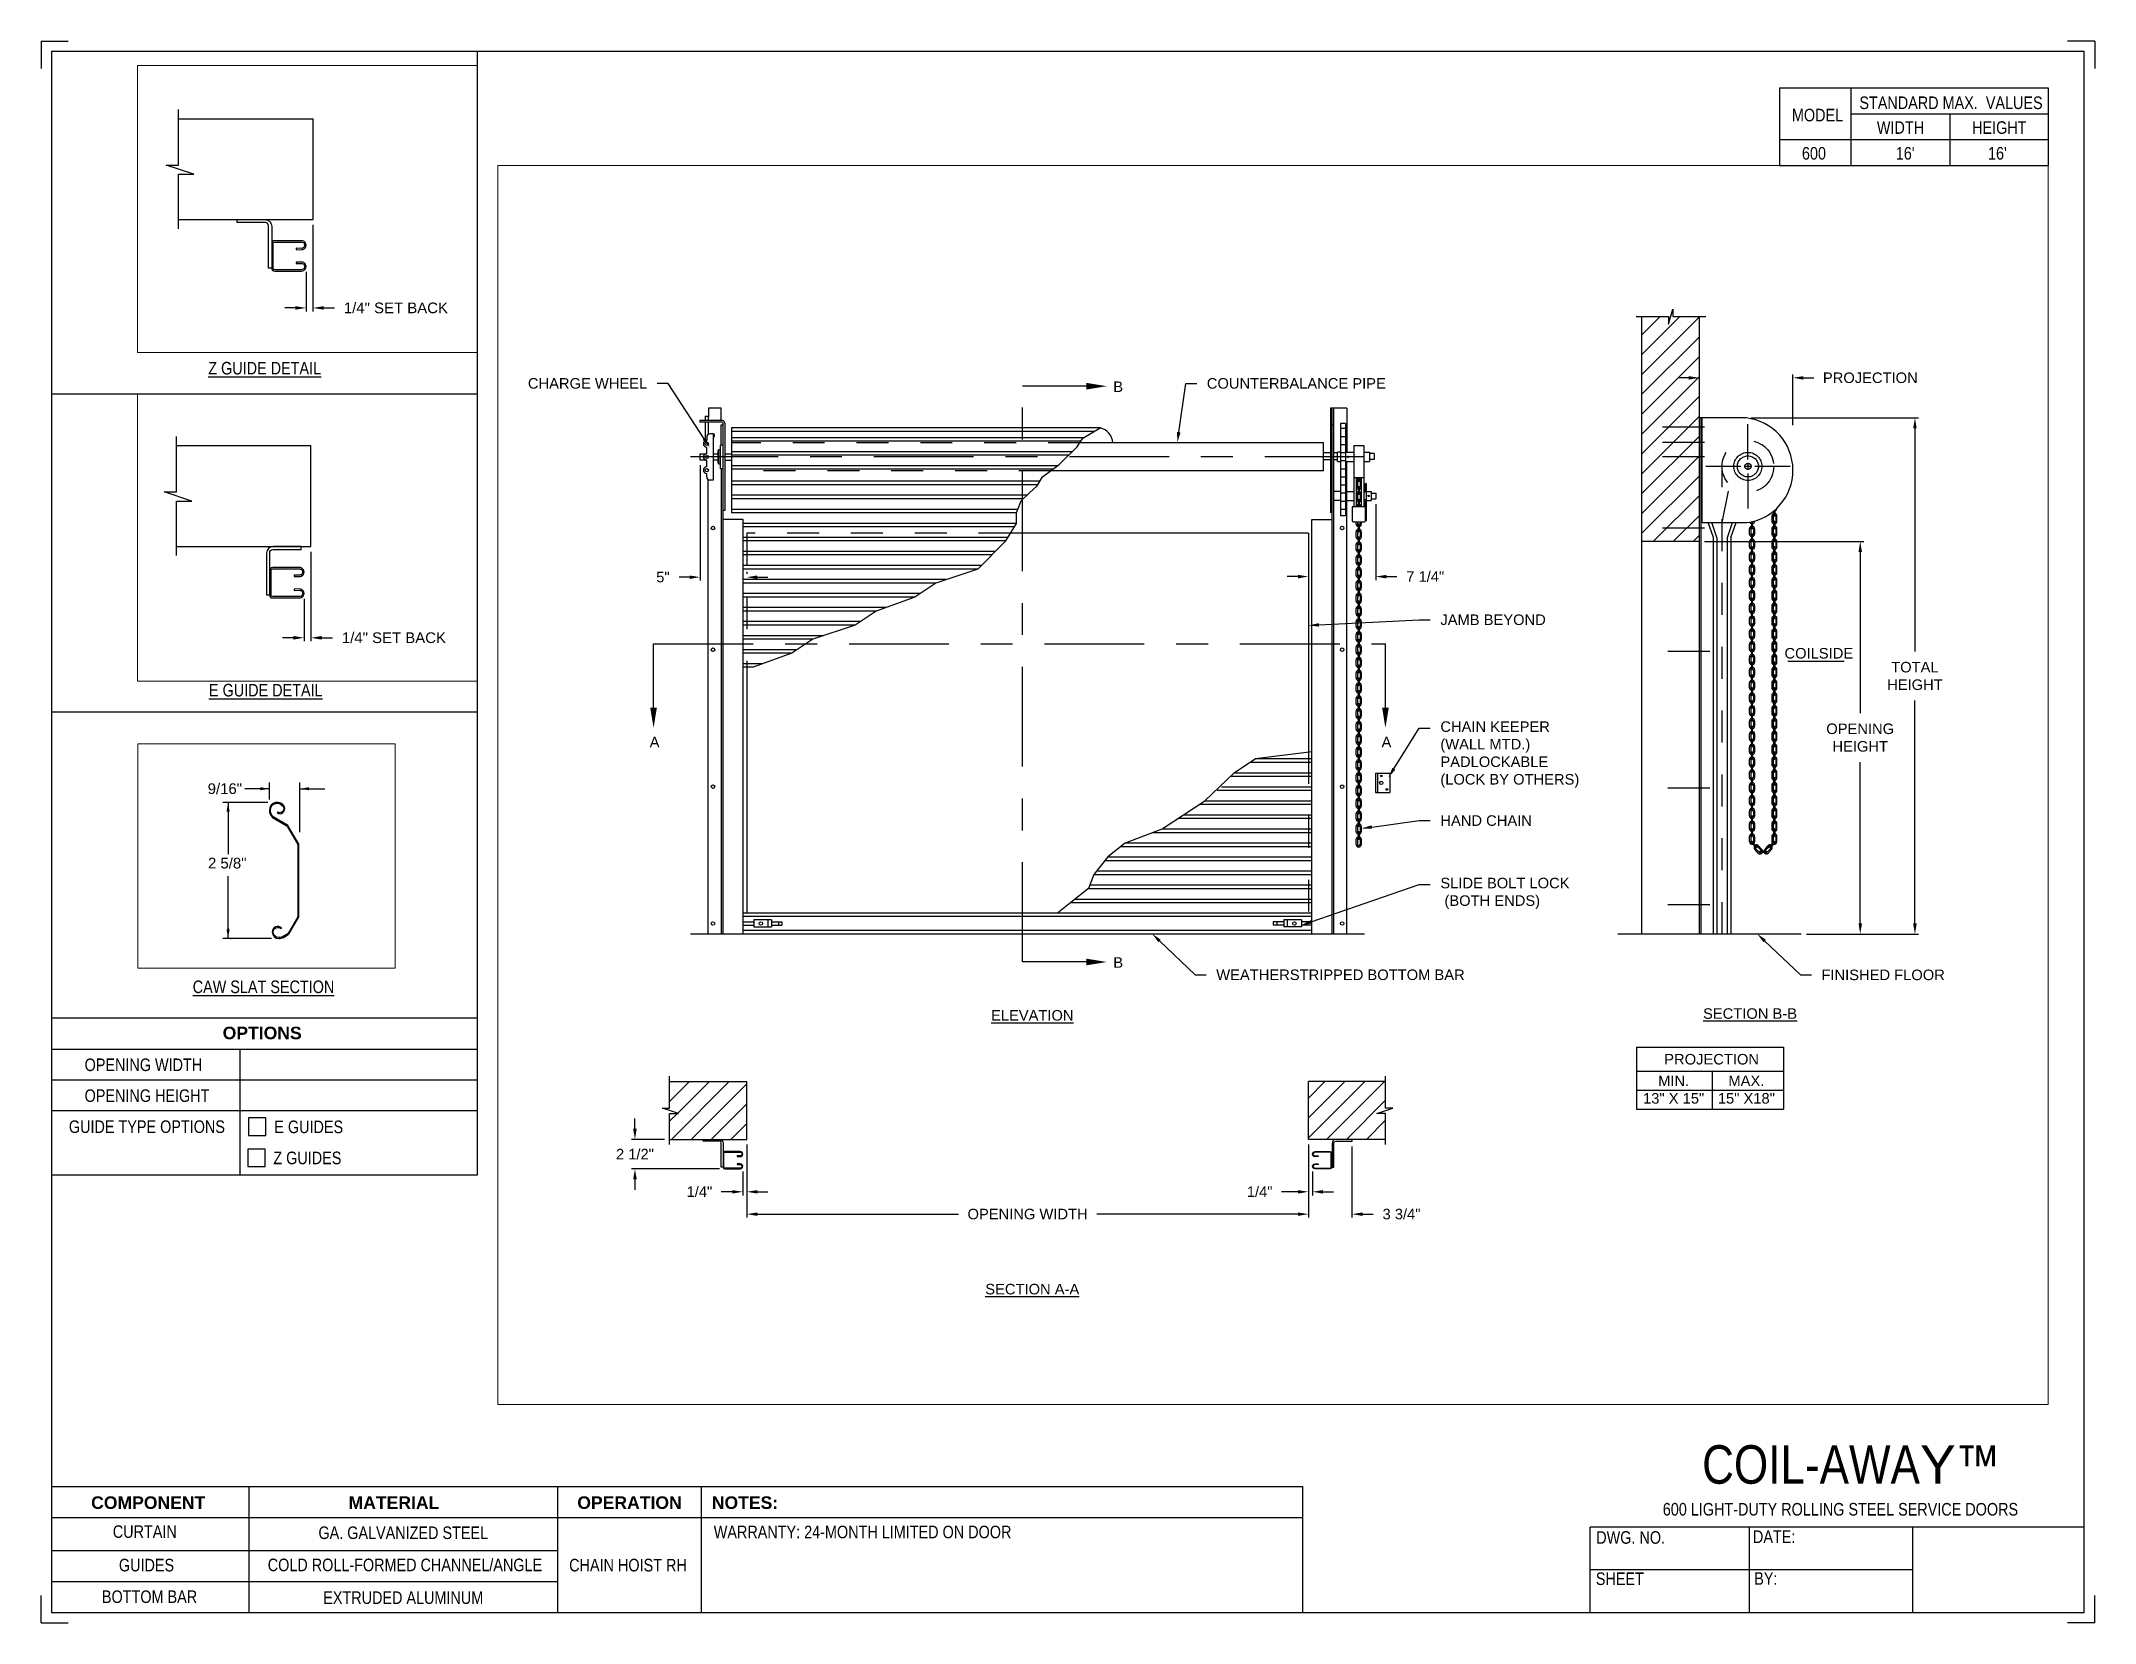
# Paper-space layout '600 CHAIN HOIST RH' of a CAD drawing. Header units: inches. Extents: x 0.1 to 10.9, y 0.1 to 8.4.
# The model-space entities are those that its viewports show. They can reach past a viewport. Long polylines and large blocks are cut down to what shows.
import ezdxf
from ezdxf import colors
from ezdxf.entities.mleader import LeaderData, LeaderLine
from ezdxf.math import Vec2, Vec3

# ---------------------------------------------------------------- set-up
doc = ezdxf.new("R2010")
doc.units = ezdxf.units.IN
doc.header["$LTSCALE"] = 0.25
doc.header["$MEASUREMENT"] = 0
for name, pattern in [('CENTER', [2, 1.25, -0.25, 0.25, -0.25]), ('CENTER2', [1.125, 0.75, -0.125, 0.125, -0.125]), ('HIDDEN', [0.375, 0.25, -0.125]), ('HIDDEN2', [0.1875, 0.125, -0.0625])]:
    doc.linetypes.add(name, pattern=pattern)
for name, color, linetype in [('ANNOTATIONS', 1, 'Continuous'), ('CHAIN HOIST RH', 7, 'Continuous'), ('DETAILS', 4, 'Continuous'), ('SECTION CUTS', 6, 'CENTER'), ('TITLE BLOCK', 7, 'Continuous')]:
    doc.layers.add(name, color=color, linetype=linetype)
doc.styles.add('ARIAL', font='arial.ttf', dxfattribs={"height": 0.09375})
doc.styles.add('CADdetails-DIMENSIONS', font='ARIALN.TTF', dxfattribs={"height": 2.38})
doc.styles.get("Standard").update_dxf_attribs({"font": 'romans.shx'})
doc.dimstyles.new('STANDARD$0', dxfattribs={"dimtxt": 0.09375, "dimasz": 0.09375, "dimexe": 0.03125, "dimexo": 0.046875, "dimgap": 0.09, "dimtad": 0, "dimtih": 1, "dimtoh": 1, "dimdec": 4, "dimzin": 0, "dimdsep": 46, "dimtxsty": 'ARIAL', "dimcen": 0.09, "dimadec": 0, "dimazin": 0, "dimtfac": 1, "dimtdec": 4, "dimtofl": 0, "dimtmove": 0, "dimatfit": 1, "dimfxl": 1, "dimtolj": 1, "dimtzin": 0, "dimarcsym": 0})
pattern_1 = [(45, (5.81535, -19.72461), (-0.08838835, 0.08838835), [])]

psp = doc.layouts.new('600 CHAIN HOIST RH')

# ---------------------------------------------------------------- texts
at = {"layer": 'TITLE BLOCK', "attachment_point": 2, "style": 'CADdetails-DIMENSIONS'}
for s, width, insert, char_height in [('MODEL', 0.28815, (9.45, 8.068), 0.0664), ('STANDARD MAX.  VALUES', 1.75949, (10.155, 8.133), 0.06641), ('WIDTH', 0.42908, (9.888, 8.002), 0.0664), ('HEIGHT', 0.42908, (10.41, 8.002), 0.0664), ('\\pxqc;600', 0.29952, (9.431, 7.866), 0.0664)]:
    psp.add_mtext_dynamic_manual_height_columns(s, width=width, gutter_width=1.363, heights=[0], dxfattribs=dict(at, insert=insert, char_height=char_height))
at = {"layer": 'TITLE BLOCK', "style": 'CADdetails-DIMENSIONS'}
for s, insert, char_height, width, attachment_point in [("16'", (9.913, 7.866), 0.0664, 1.75949, 2), ("16'", (10.4, 7.866), 0.0664, 1.75949, 2), ('{\\LZ GUIDE DETAIL}', (1.248, 6.731), 0.06641, 1.75949, 2), ('{\\LE GUIDE DETAIL}', (1.254, 5.03), 0.06641, 1.75949, 2), ('{\\LCAW SLAT SECTION}', (1.242, 3.463), 0.06641, 1.75949, 2), ('{\\fArial|b1|i0|c0|p34;OPTIONS}', (1.235, 3.219), 0.06641, 1.75949, 2), ('OPENING WIDTH', (0.297, 3.051), 0.06641, 1.30693, 1), ('OPENING HEIGHT', (0.297, 2.888), 0.06641, 1.30693, 1), ('GUIDE TYPE OPTIONS', (0.214, 2.724), 0.06641, 1.30693, 1), ('E GUIDES ', (1.299, 2.723), 0.0664, 1.23928, 1), ('Z GUIDES', (1.294, 2.559), 0.0664, 1.53035, 1), ('\\A1;\\pxqc;COIL-AWA{\\fArial|b0|i0|c0|p34;Y}™', (10.642, 1.008), 0.20312, 2.03069, 3), ('{\\fArial|b1|i0|c0|p34;COMPONENT}', (0.633, 0.738), 0.06641, 1.75949, 2), ('{\\fArial|b1|i0|c0|p34;MATERIAL}', (1.931, 0.738), 0.06641, 1.75949, 2), ('{\\fArial|b1|i0|c0|p34;OPERATION}', (3.175, 0.738), 0.06641, 1.75949, 2), ('{\\fArial|b1|i0|c0|p34;NOTES:}', (3.785, 0.738), 0.06641, 1.75949, 2), ('600 {\\fArial|b0|i0|c0|p34;\u200b\u200b\u200b\u200b\u200b\u200b}LIGHT-DUTY ROLLING STEEL SERVICE DOORS{\\fArial|b0|i0|c0|p34;\u200b}', (9.571, 0.703), 0.06641, 2.79915, 2), ('CURTAIN', (0.615, 0.585), 0.0664, 1.75949, 2), ('GA. GALVANIZED STEEL', (1.98, 0.579), 0.06641, 1.75949, 2), ('\\pxql,t2;WARRANTY: 24-MONTH LIMITED ON DOOR', (5.176, 0.583), 0.06641, 3.11182, 2), ('DWG. NO.', (8.463, 0.554), 0.0664, 1.75949, 2), ('DATE:', (9.221, 0.558), 0.0664, 1.75949, 2), ('GUIDES', (0.624, 0.408), 0.0664, 1.75949, 2), ('COLD ROLL-FORMED CHANNEL/ANGLE', (1.989, 0.409), 0.06641, 1.75949, 2), ('\\pxt9;\\P\\P\\PCHAIN HOIST RH', (3.167, 0.74), 0.06641, 1.75949, 2), ('SHEET', (8.406, 0.336), 0.0664, 1.75949, 2), ('BY:', (9.177, 0.337), 0.0664, 1.75949, 2), ('BOTTOM BAR', (0.64, 0.241), 0.0664, 1.75949, 2), ('EXTRUDED ALUMINUM', (1.98, 0.236), 0.06641, 1.75949, 2)]:
    psp.add_mtext(s, dxfattribs=dict(at, insert=insert, char_height=char_height, width=width, attachment_point=attachment_point))

msp = doc.modelspace()

# ---------------------------------------------------------------- texts
at = {"layer": 'ANNOTATIONS', "linetype": 'Continuous', "style": 'ARIAL'}
msp.add_text('COILSIDE', height=0.09375, dxfattribs=at).set_placement((211.08682, 242.32047))
at = {"layer": 'ANNOTATIONS', "style": 'ARIAL'}
msp.add_text('2 5/8"', height=0.09375, dxfattribs=at).set_placement((195.41301, 236.047))
at = {"layer": 'ANNOTATIONS', "char_height": 0.09375, "attachment_point": 2, "style": 'ARIAL'}
for s, insert, width in [('{\\LELEVATION}', (204.3897, 239.18997), 3.0834986), ('{\\LSECTION B-B}', (210.78003, 239.20594), 1.3823677), ('{\\LSECTION A-A}', (204.3897, 236.75214), 1.3823677)]:
    msp.add_mtext(s, dxfattribs=dict(at, insert=insert, width=width))
for s, width, insert in [('PROJECTION ', 1.7594917, (210.43808, 238.79927)), ('MIN.\\P13" X 15" ', 0.6711642, (210.09996, 238.60728)), ('MAX.\\P15" X18"', 0.6567117, (210.74739, 238.60728))]:
    msp.add_mtext_dynamic_manual_height_columns(s, width=width, gutter_width=1.36268, heights=[0], dxfattribs=dict(at, insert=insert))
at = {"layer": 'ANNOTATIONS', "insert": (195.56108, 236.74613), "char_height": 0.09375, "attachment_point": 5, "style": 'ARIAL'}
msp.add_mtext('9/16"', dxfattribs=at)
at = {"layer": 'SECTION CUTS', "style": 'ARIAL'}
for s, p in [('B', (205.11075, 244.69383)), ('A', (200.98342, 241.52987)), ('A', (207.49937, 241.52987)), ('B', (205.11075, 239.56646))]:
    msp.add_text(s, height=0.09375, dxfattribs=at).set_placement(p)

# ---------------------------------------------------------------- blocks, each defined once
blk = doc.blocks.new('*D30')
at = {"layer": 'ANNOTATIONS', "color": 0, "lineweight": -2, "transparency": 16777216}
for p, q in [((201.432, 244.042), (201.432, 243.014)), ((201.848, 243.092), (201.848, 243.076)), ((201.338, 243.045), (201.245, 243.045)), ((201.942, 243.045), (202.035, 243.045))]:
    blk.add_line(p, q, dxfattribs=at)
at = {"layer": 'ANNOTATIONS', "color": 0, "transparency": 16777216}
for points in [[(201.338, 243.06), (201.338, 243.029), (201.432, 243.045)], [(201.942, 243.06), (201.942, 243.029), (201.848, 243.045)]]:
    blk.add_solid(points, dxfattribs=at)
at = {"layer": 'defpoints', "color": 0, "transparency": 16777216}
for p in [(201.432, 244.089), (201.432, 243.045), (201.848, 243.045)]:
    blk.add_point(p, dxfattribs=at)
at = {"layer": 'ANNOTATIONS', "color": 0, "transparency": 16777216, "insert": (201.101, 243.045), "char_height": 0.0938, "attachment_point": 5, "style": 'ARIAL'}
blk.add_mtext('\\A1;5"', dxfattribs=at)
blk = doc.blocks.new('*D31')
at = {"layer": 'ANNOTATIONS', "color": 0, "lineweight": -2, "transparency": 16777216}
for p, q in [((207.448, 243.695), (207.448, 243.019)), ((206.848, 243.097), (206.848, 243.081)), ((206.754, 243.05), (206.66, 243.05)), ((207.542, 243.05), (207.635, 243.05))]:
    blk.add_line(p, q, dxfattribs=at)
at = {"layer": 'ANNOTATIONS', "color": 0, "transparency": 16777216}
for points in [[(206.754, 243.066), (206.754, 243.034), (206.848, 243.05)], [(207.542, 243.066), (207.542, 243.034), (207.448, 243.05)]]:
    blk.add_solid(points, dxfattribs=at)
at = {"layer": 'defpoints', "color": 0, "transparency": 16777216}
for p in [(207.448, 243.742), (206.848, 243.05), (206.848, 243.05)]:
    blk.add_point(p, dxfattribs=at)
at = {"layer": 'ANNOTATIONS', "color": 0, "transparency": 16777216, "insert": (207.888, 243.05), "char_height": 0.0938, "attachment_point": 5, "style": 'ARIAL'}
blk.add_mtext('\\A1;7 1/4"', dxfattribs=at)
blk = doc.blocks.new('*D32')
at = {"layer": 'ANNOTATIONS', "color": 0, "lineweight": -2, "transparency": 16777216}
for p, q in [((201.848, 237.992), (201.848, 237.342)), ((206.848, 237.992), (206.848, 237.342)), ((201.942, 237.373), (203.732, 237.373)), ((206.754, 237.373), (204.964, 237.373))]:
    blk.add_line(p, q, dxfattribs=at)
at = {"layer": 'ANNOTATIONS', "color": 0, "transparency": 16777216}
for points in [[(201.942, 237.388), (201.942, 237.357), (201.848, 237.373)], [(206.754, 237.388), (206.754, 237.357), (206.848, 237.373)]]:
    blk.add_solid(points, dxfattribs=at)
at = {"layer": 'defpoints', "color": 0, "transparency": 16777216}
for p in [(201.848, 238.039), (206.848, 238.039), (206.848, 237.373)]:
    blk.add_point(p, dxfattribs=at)
at = {"layer": 'ANNOTATIONS', "color": 0, "transparency": 16777216, "insert": (204.348, 237.373), "char_height": 0.09375, "attachment_point": 5, "style": 'ARIAL'}
blk.add_mtext('\\A1;OPENING WIDTH', dxfattribs=at)
blk = doc.blocks.new('*D33')
at = {"layer": 'ANNOTATIONS', "color": 0, "lineweight": -2, "transparency": 16777216}
for p, q in [((206.848, 237.992), (206.848, 237.342)), ((207.236, 237.976), (207.236, 237.342)), ((206.754, 237.373), (206.66, 237.373)), ((207.33, 237.373), (207.424, 237.373))]:
    blk.add_line(p, q, dxfattribs=at)
at = {"layer": 'ANNOTATIONS', "color": 0, "transparency": 16777216}
for points in [[(206.754, 237.388), (206.754, 237.357), (206.848, 237.373)], [(207.33, 237.388), (207.33, 237.357), (207.236, 237.373)]]:
    blk.add_solid(points, dxfattribs=at)
at = {"layer": 'defpoints', "color": 0, "transparency": 16777216}
for p in [(206.848, 238.039), (207.236, 238.023), (207.236, 237.373)]:
    blk.add_point(p, dxfattribs=at)
at = {"layer": 'ANNOTATIONS', "color": 0, "transparency": 16777216, "insert": (207.677, 237.373), "char_height": 0.0938, "attachment_point": 5, "style": 'ARIAL'}
blk.add_mtext('\\A1;3 3/4"', dxfattribs=at)
blk = doc.blocks.new('*D34')
at = {"layer": 'ANNOTATIONS', "color": 0, "lineweight": -2, "transparency": 16777216}
for p, q in [((200.852, 238.133), (200.852, 238.226)), ((201.114, 238.039), (200.821, 238.039)), ((201.606, 237.775), (200.821, 237.775)), ((200.852, 237.682), (200.852, 237.588))]:
    blk.add_line(p, q, dxfattribs=at)
at = {"layer": 'ANNOTATIONS', "color": 0, "transparency": 16777216}
for points in [[(200.836, 238.133), (200.868, 238.133), (200.852, 238.039)], [(200.836, 237.682), (200.868, 237.682), (200.852, 237.775)]]:
    blk.add_solid(points, dxfattribs=at)
at = {"layer": 'defpoints', "color": 0, "transparency": 16777216}
for p in [(201.16, 238.039), (200.852, 237.775), (201.653, 237.775)]:
    blk.add_point(p, dxfattribs=at)
at = {"layer": 'ANNOTATIONS', "color": 0, "transparency": 16777216, "insert": (200.852, 237.907), "char_height": 0.0938, "attachment_point": 5, "style": 'ARIAL'}
blk.add_mtext('\\A1;2 1/2"', dxfattribs=at)
blk = doc.blocks.new('*D35')
at = {"layer": 'ANNOTATIONS', "color": 0, "lineweight": -2, "transparency": 16777216}
for p, q in [((201.848, 237.992), (201.848, 237.54)), ((201.812, 237.752), (201.812, 237.54)), ((201.718, 237.572), (201.62, 237.572)), ((201.942, 237.572), (202.035, 237.572))]:
    blk.add_line(p, q, dxfattribs=at)
at = {"layer": 'ANNOTATIONS', "color": 0, "transparency": 16777216}
for points in [[(201.718, 237.587), (201.718, 237.556), (201.812, 237.572)], [(201.942, 237.587), (201.942, 237.556), (201.848, 237.572)]]:
    blk.add_solid(points, dxfattribs=at)
at = {"layer": 'defpoints', "color": 0, "transparency": 16777216}
for p in [(201.848, 238.039), (201.812, 237.799), (201.812, 237.572)]:
    blk.add_point(p, dxfattribs=at)
at = {"layer": 'ANNOTATIONS', "color": 0, "transparency": 16777216, "insert": (201.426, 237.572), "char_height": 0.0938, "attachment_point": 5, "style": 'ARIAL'}
blk.add_mtext('\\A1;1/4"', dxfattribs=at)
blk = doc.blocks.new('*D36')
at = {"layer": 'ANNOTATIONS', "color": 0, "lineweight": -2, "transparency": 16777216}
for p, q in [((206.848, 237.992), (206.848, 237.54)), ((206.884, 237.752), (206.884, 237.54)), ((206.754, 237.572), (206.608, 237.572)), ((206.977, 237.572), (207.071, 237.572))]:
    blk.add_line(p, q, dxfattribs=at)
at = {"layer": 'ANNOTATIONS', "color": 0, "transparency": 16777216}
for points in [[(206.754, 237.587), (206.754, 237.556), (206.848, 237.572)], [(206.977, 237.587), (206.977, 237.556), (206.884, 237.572)]]:
    blk.add_solid(points, dxfattribs=at)
at = {"layer": 'defpoints', "color": 0, "transparency": 16777216}
for p in [(206.848, 238.039), (206.884, 237.799), (206.884, 237.572)]:
    blk.add_point(p, dxfattribs=at)
at = {"layer": 'ANNOTATIONS', "color": 0, "transparency": 16777216, "insert": (206.414, 237.572), "char_height": 0.0938, "attachment_point": 5, "style": 'ARIAL'}
blk.add_mtext('\\A1;1/4"', dxfattribs=at)
blk = doc.blocks.new('*D37')
at = {"layer": 'ANNOTATIONS', "color": 0, "lineweight": -2, "transparency": 16777216}
for p, q in [((196.307, 238.568), (196.307, 237.783)), ((196.246, 238.156), (196.246, 237.783)), ((196.152, 237.814), (196.058, 237.814)), ((196.401, 237.814), (196.495, 237.814))]:
    blk.add_line(p, q, dxfattribs=at)
at = {"layer": 'ANNOTATIONS', "color": 0, "transparency": 16777216}
for points in [[(196.152, 237.83), (196.152, 237.798), (196.246, 237.814)], [(196.401, 237.83), (196.401, 237.798), (196.307, 237.814)]]:
    blk.add_solid(points, dxfattribs=at)
at = {"layer": 'defpoints', "color": 0, "transparency": 16777216}
for p in [(196.307, 238.615), (196.246, 238.203), (196.246, 237.814)]:
    blk.add_point(p, dxfattribs=at)
at = {"layer": 'ANNOTATIONS', "color": 0, "transparency": 16777216, "insert": (197.034, 237.814), "char_height": 0.09375, "attachment_point": 5, "style": 'ARIAL'}
blk.add_mtext('\\A1;1/4" SET BACK', dxfattribs=at)
blk = doc.blocks.new('*D38')
at = {"layer": 'ANNOTATIONS', "color": 0, "lineweight": -2, "transparency": 16777216}
for p, q in [((196.158, 241.45), (196.158, 240.691)), ((196.097, 241.038), (196.097, 240.691)), ((196.003, 240.722), (195.91, 240.722)), ((196.252, 240.722), (196.346, 240.722))]:
    blk.add_line(p, q, dxfattribs=at)
at = {"layer": 'ANNOTATIONS', "color": 0, "transparency": 16777216}
for points in [[(196.003, 240.738), (196.003, 240.707), (196.097, 240.722)], [(196.252, 240.738), (196.252, 240.707), (196.158, 240.722)]]:
    blk.add_solid(points, dxfattribs=at)
at = {"layer": 'defpoints', "color": 0, "transparency": 16777216}
for p in [(196.158, 241.497), (196.097, 241.085), (196.097, 240.722)]:
    blk.add_point(p, dxfattribs=at)
at = {"layer": 'ANNOTATIONS', "color": 0, "transparency": 16777216, "insert": (196.885, 240.722), "char_height": 0.09375, "attachment_point": 5, "style": 'ARIAL'}
blk.add_mtext('\\A1;1/4" SET BACK', dxfattribs=at)
blk = doc.blocks.new('*D27')
at = {"layer": 'ANNOTATIONS', "color": 0, "lineweight": -2, "transparency": 16777216}
for p, q in [((210.235, 244.82), (210.142, 244.82)), ((210.329, 244.383), (210.329, 244.851)), ((211.162, 244.399), (211.162, 244.851)), ((211.256, 244.82), (211.349, 244.82))]:
    blk.add_line(p, q, dxfattribs=at)
at = {"layer": 'ANNOTATIONS', "color": 0, "transparency": 16777216}
for points in [[(210.235, 244.835), (210.235, 244.804), (210.329, 244.82)], [(211.256, 244.835), (211.256, 244.804), (211.162, 244.82)]]:
    blk.add_solid(points, dxfattribs=at)
at = {"layer": 'defpoints', "color": 0, "transparency": 16777216}
for p in [(211.162, 244.82), (211.162, 244.352), (210.329, 244.337)]:
    blk.add_point(p, dxfattribs=at)
at = {"layer": 'ANNOTATIONS', "color": 0, "transparency": 16777216, "insert": (211.851, 244.82), "char_height": 0.09375, "attachment_point": 5, "style": 'ARIAL'}
blk.add_mtext('\\A1;PROJECTION', dxfattribs=at)
blk = doc.blocks.new('*D28')
at = {"layer": 'ANNOTATIONS', "color": 0, "lineweight": -2, "transparency": 16777216}
for p, q in [((210.376, 243.364), (211.793, 243.364)), ((211.761, 243.27), (211.761, 241.833)), ((211.761, 239.961), (211.761, 241.398)), ((211.282, 239.867), (211.793, 239.867))]:
    blk.add_line(p, q, dxfattribs=at)
at = {"layer": 'ANNOTATIONS', "color": 0, "transparency": 16777216}
for points in [[(211.746, 243.27), (211.777, 243.27), (211.761, 243.364)], [(211.746, 239.961), (211.777, 239.961), (211.761, 239.867)]]:
    blk.add_solid(points, dxfattribs=at)
at = {"layer": 'defpoints', "color": 0, "transparency": 16777216}
for p in [(210.329, 243.364), (211.235, 239.867), (211.761, 239.867)]:
    blk.add_point(p, dxfattribs=at)
at = {"layer": 'ANNOTATIONS', "color": 0, "transparency": 16777216, "insert": (211.761, 241.616), "char_height": 0.09375, "attachment_point": 5, "style": 'ARIAL'}
blk.add_mtext('\\A1;OPENING\\PHEIGHT', dxfattribs=at)
blk = doc.blocks.new('*D29')
at = {"layer": 'ANNOTATIONS', "color": 0, "lineweight": -2, "transparency": 16777216}
for p, q in [((210.791, 244.463), (212.279, 244.463)), ((212.248, 244.369), (212.248, 242.383)), ((212.248, 239.961), (212.248, 241.948)), ((211.282, 239.867), (212.279, 239.867))]:
    blk.add_line(p, q, dxfattribs=at)
at = {"layer": 'ANNOTATIONS', "color": 0, "transparency": 16777216}
for points in [[(212.232, 244.369), (212.264, 244.369), (212.248, 244.463)], [(212.232, 239.961), (212.264, 239.961), (212.248, 239.867)]]:
    blk.add_solid(points, dxfattribs=at)
at = {"layer": 'defpoints', "color": 0, "transparency": 16777216}
for p in [(210.745, 244.463), (211.235, 239.867), (212.248, 239.867)]:
    blk.add_point(p, dxfattribs=at)
at = {"layer": 'ANNOTATIONS', "color": 0, "transparency": 16777216, "insert": (212.248, 242.165), "char_height": 0.0938, "attachment_point": 5, "style": 'ARIAL'}
blk.add_mtext('\\A1;TOTAL \\PHEIGHT', dxfattribs=at)

# ---------------------------------------------------------------- dimensions: what is measured, and where the dimension line sits
at = {"layer": 'ANNOTATIONS'}
for base, p1, p2, text, picture, middle in [((211.1619, 244.8195), (210.32916, 244.33662), (211.1619, 244.35225), 'PROJECTION', '*D27', (211.85101, 244.8195)), ((206.88364, 237.57161), (206.84794, 238.03895), (206.88364, 237.79866), '1/4"', '*D36', (206.41399, 237.57161)), ((207.23636, 237.37284), (206.84794, 238.03895), (207.23636, 238.02332), '3 3/4"', '*D33', (207.67693, 237.37284))]:
    dim = msp.add_linear_dim(base=base, p1=p1, p2=p2, text=text, dimstyle='STANDARD$0', dxfattribs=at)
    dim.commit()
    dim.dimension.update_dxf_attribs({"geometry": picture, "text_midpoint": middle, "dimtype": 160})
for base, p1, text, picture, middle in [((212.24798, 239.86749), (210.74459, 244.46285), 'TOTAL \\PHEIGHT', '*D29', (212.24798, 242.16517)), ((211.7614, 239.86749), (210.32916, 243.36412), 'OPENING\\PHEIGHT', '*D28', (211.7614, 241.61581))]:
    dim = msp.add_linear_dim(base=base, p1=p1, p2=(211.23541, 239.86749), angle=90, text=text, dimstyle='STANDARD$0', dxfattribs=at)
    dim.commit()
    dim.dimension.update_dxf_attribs({"geometry": picture, "text_midpoint": middle})
for base, p1, p2, angle, text, picture, middle in [((201.43223, 243.04486), (201.84794, 243.04486), (201.43223, 244.08902), 180, '5"', '*D30', (201.10086, 243.04486)), ((206.84794, 243.05001), (207.44798, 243.74219), (206.84794, 243.05001), 180, '7 1/4"', '*D31', (207.8882, 243.05001)), ((196.09711, 240.72244), (196.15831, 241.4969), (196.09711, 241.08492), 180, '1/4" SET BACK', '*D38', (196.8849, 240.72244)), ((196.24593, 237.81392), (196.30713, 238.61517), (196.24593, 238.20319), 180, '1/4" SET BACK', '*D37', (197.03371, 237.81392)), ((200.85199, 237.77547), (201.16044, 238.03895), (201.65273, 237.77547), 90, '2 1/2"', '*D34', (200.85199, 237.90721)), ((201.81224, 237.57161), (201.84794, 238.03895), (201.81224, 237.79866), 180, '1/4"', '*D35', (201.42605, 237.57161))]:
    dim = msp.add_linear_dim(base=base, p1=p1, p2=p2, angle=angle, text=text, dimstyle='STANDARD$0', dxfattribs=at)
    dim.commit()
    dim.dimension.update_dxf_attribs({"geometry": picture, "text_midpoint": middle, "dimtype": 160})
dim = msp.add_linear_dim(base=(206.84794, 237.37284), p1=(201.84794, 238.03895), p2=(206.84794, 238.03895), text='OPENING WIDTH', dimstyle='STANDARD$0', dxfattribs=at)
dim.commit()
dim.dimension.update_dxf_attribs({"geometry": '*D32', "text_midpoint": (204.34794, 237.37284)})

# ---------------------------------------------------------------- hatches: boundary and pattern name
at = {"layer": 'CHAIN HOIST RH', "linetype": 'Continuous'}
h = msp.add_hatch(dxfattribs=at)
h.set_pattern_fill('ANSI31', color=256, style=0)
h.set_pattern_definition([(45, (6.17156, -19.25277), (-0.088388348, 0.088388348), [])])
h.paths.add_polyline_path([(210.32916, 244.63125), (210.32916, 245.36584), (210.09266, 245.36584), (210.09266, 245.4305), (210.05425, 245.29714), (210.05425, 245.36584), (209.81353, 245.36584), (209.81353, 244.81554)])
h.paths.add_polyline_path([(209.81353, 244.81554), (209.81353, 243.36412), (210.32916, 243.36412), (210.32916, 244.61749), (210.32916, 244.63125)])
at = {"layer": 'CHAIN HOIST RH'}
h = msp.add_hatch(dxfattribs=at)
h.set_pattern_fill('ANSI31', color=256, style=0)
h.set_pattern_definition(pattern_1)
h.paths.add_polyline_path([(201.84794, 238.55457), (201.16044, 238.55457), (201.16044, 238.31737), (201.09634, 238.31737), (201.23841, 238.27047), (201.16044, 238.27047), (201.16044, 238.03895), (201.84794, 238.03895), (201.84794, 238.20145)])
h = msp.add_hatch(dxfattribs=at)
h.set_pattern_fill('ANSI31', color=256, style=0)
h.set_pattern_definition(pattern_1)
h.paths.add_polyline_path([(207.59954, 238.31737), (207.53544, 238.31737), (207.53544, 238.55457), (206.84794, 238.55457), (206.84794, 238.03895), (206.86611, 238.03895), (207.53544, 238.03895), (207.53544, 238.27047), (207.45747, 238.27047)])

# ---------------------------------------------------------------- linework, layer by layer
at = {"layer": 'ANNOTATIONS', "linetype": 'Continuous'}
msp.add_line((211.11628, 242.2964), (211.61941, 242.2964), dxfattribs=at)
at = {"layer": 'ANNOTATIONS'}
for p, q in [((209.76939, 238.8587), (209.76939, 238.30733)), ((209.76939, 238.8587), (211.07716, 238.8587)), ((211.07716, 238.8587), (211.07716, 238.30733)), ((209.76939, 238.64723), (211.07716, 238.64723)), ((210.44225, 238.64723), (210.44225, 238.30733)), ((209.76939, 238.47728), (211.07716, 238.47728)), ((209.76939, 238.30733), (211.07716, 238.30733)), ((195.95322, 236.65096), (195.95322, 236.8007)), ((196.21791, 236.36512), (196.21791, 236.8007)), ((195.93746, 236.62692), (195.54458, 236.62692)), ((195.58937, 236.62692), (195.58937, 236.17359)), ((195.95322, 236.74613), (195.73495, 236.74613)), ((196.21791, 236.74613), (196.43618, 236.74613)), ((195.58937, 235.43268), (195.58937, 235.97875)), ((195.9702, 235.43268), (195.54458, 235.43268))]:
    msp.add_line(p, q, dxfattribs=at)
for p in [(195.58937, 235.5194), (195.61006, 235.43268)]:
    msp.add_point(p, dxfattribs=at)
for points in [[(195.60301, 236.54506), (195.57572, 236.54506), (195.58937, 236.62692)], [(195.87136, 236.73249), (195.87136, 236.75978), (195.95322, 236.74613)], [(196.29977, 236.75978), (196.29977, 236.73249), (196.21791, 236.74613)], [(195.60301, 235.51454), (195.57572, 235.51454), (195.58937, 235.43268)]]:
    msp.add_solid(points, dxfattribs=at)
at = {"layer": 'CHAIN HOIST RH', "linetype": 'Continuous'}
for p, q in [((210.05425, 245.29714), (210.09266, 245.4305)), ((210.09266, 245.4305), (210.09266, 245.36584)), ((209.76715, 245.36584), (210.05425, 245.36584)), ((209.81353, 245.36584), (209.81353, 239.86749)), ((210.05425, 245.36584), (210.05425, 245.29714)), ((210.09266, 245.36584), (210.38785, 245.36584)), ((210.32916, 239.86749), (210.32916, 245.36584)), ((201.62122, 244.43953), (201.62122, 244.5511)), ((207.05954, 243.61749), (207.05949, 244.5505)), ((207.07516, 239.86749), (207.07516, 244.5505)), ((201.47728, 244.47988), (201.47728, 244.43953)), ((201.47728, 244.47988), (201.50663, 244.47988)), ((201.47728, 244.42448), (201.47728, 244.25835)), ((201.50663, 244.43953), (201.50663, 244.47988)), ((201.50663, 244.31704), (201.50663, 244.42448)), ((201.62075, 244.21923), (201.62075, 244.40009)), ((201.63634, 239.86749), (201.63634, 244.41742)), ((204.8403, 244.28172), (204.99519, 244.37459)), ((207.05954, 239.86749), (207.05954, 244.40009)), ((210.74459, 244.46285), (210.32916, 244.46285)), ((210.34478, 239.86749), (210.34478, 244.46285)), ((210.35407, 243.53129), (210.35407, 244.46285)), ((210.76114, 244.09379), (210.76114, 244.40629)), ((201.49092, 244.29106), (201.49092, 244.26171)), ((201.49092, 244.14433), (201.49092, 244.20302)), ((201.54961, 244.3204), (201.52027, 244.3204)), ((201.54961, 244.3204), (201.54961, 243.90958)), ((204.62944, 244.04802), (204.78749, 244.20258)), ((204.78749, 244.20258), (204.8403, 244.28172)), ((206.98331, 244.24249), (204.81412, 244.24249)), ((206.98331, 243.99249), (206.98331, 244.24249)), ((201.43223, 244.14433), (201.49092, 244.14433)), ((201.43223, 244.08564), (201.43223, 244.14433)), ((201.49092, 244.08564), (201.43223, 244.08564)), ((201.49092, 244.02695), (201.49092, 244.08564)), ((201.54961, 244.14433), (201.58956, 244.14433)), ((201.58956, 244.08564), (201.54961, 244.08564)), ((201.62075, 244.0109), (201.62075, 239.86749)), ((204.48124, 243.93696), (204.62944, 244.04802)), ((206.98331, 243.99249), (204.55534, 243.99249)), ((207.04391, 244.15192), (206.98331, 244.15192)), ((207.04391, 244.08932), (206.98331, 244.08932)), ((207.10683, 244.15192), (207.07514, 244.15192)), ((207.10683, 244.08932), (207.07516, 244.08932)), ((207.13296, 244.15847), (207.10683, 244.15847)), ((207.10683, 244.07531), (207.10683, 244.15847)), ((207.10683, 244.07531), (207.13296, 244.07531)), ((201.49092, 243.93892), (201.49092, 243.96826)), ((201.54961, 243.90958), (201.52027, 243.90958)), ((204.36508, 243.7945), (204.43372, 243.85781)), ((204.43372, 243.85781), (204.48124, 243.93696)), ((204.24922, 243.61749), (204.29116, 243.72591)), ((204.29116, 243.72591), (204.36508, 243.7945)), ((201.81669, 243.55856), (201.63634, 243.55856)), ((201.81669, 239.86749), (201.81669, 243.55856)), ((204.15547, 243.36749), (204.24922, 243.52374)), ((204.24922, 243.52374), (204.24922, 243.61749)), ((206.87919, 243.55856), (207.05954, 243.55856)), ((206.87919, 239.86749), (206.87919, 243.55856)), ((210.35407, 243.53129), (210.75185, 243.53129)), ((210.45416, 243.39822), (210.40845, 243.53129)), ((210.48541, 243.39822), (210.4397, 243.53129)), ((210.57916, 243.39822), (210.62487, 243.53129)), ((210.61041, 243.39822), (210.65612, 243.53129)), ((203.90547, 243.11749), (204.15547, 243.36749)), ((206.84794, 243.43543), (204.19624, 243.43543)), ((206.84794, 243.43543), (206.84794, 241.48762)), ((209.81353, 243.36412), (210.32916, 243.36412)), ((210.45416, 239.86749), (210.45416, 243.39822)), ((210.48541, 243.39822), (210.48541, 239.86749)), ((210.57916, 239.86749), (210.57916, 243.39822)), ((210.61041, 243.39822), (210.61041, 239.86749)), ((202.81172, 242.61749), (202.43672, 242.49249)), ((202.24922, 242.36749), (201.90547, 242.24249)), ((202.43672, 242.49249), (202.24922, 242.36749)), ((201.84794, 242.24249), (201.84794, 240.05381)), ((207.44663, 241.2983), (207.44663, 241.12642)), ((207.44663, 241.2983), (207.57163, 241.2983)), ((207.46225, 241.2983), (207.46225, 241.12642)), ((207.57163, 241.2983), (207.57163, 241.12642)), ((207.44663, 241.12642), (207.57163, 241.12642)), ((205.21848, 240.67881), (205.06223, 240.55381)), ((204.93723, 240.39756), (204.88898, 240.27256)), ((205.06223, 240.55381), (204.93723, 240.39756)), ((204.88898, 240.27256), (204.73273, 240.14756)), ((204.73273, 240.14756), (204.61332, 240.05381)), ((206.78544, 239.99249), (206.62919, 239.99249)), ((209.60418, 239.86749), (211.23541, 239.86749)), ((201.16044, 238.31737), (201.16044, 238.60145)), ((207.53544, 238.31737), (207.53544, 238.60145)), ((201.23841, 238.27047), (201.09634, 238.31737)), ((201.09634, 238.31737), (201.16044, 238.31737)), ((201.16044, 237.99207), (201.16044, 238.27047)), ((201.16044, 238.27047), (201.23841, 238.27047)), ((207.45747, 238.27047), (207.59954, 238.31737)), ((207.53544, 238.27047), (207.45747, 238.27047)), ((207.59954, 238.31737), (207.53544, 238.31737)), ((207.53544, 237.99207), (207.53544, 238.27047))]:
    msp.add_line(p, q, dxfattribs=at)
at = {"layer": 'CHAIN HOIST RH'}
for p, q in [((201.62122, 244.5511), (201.50663, 244.5511)), ((201.50663, 244.5511), (201.50663, 244.47096)), ((207.19169, 244.5505), (207.04391, 244.5505)), ((207.04391, 244.5505), (207.04391, 243.61749)), ((207.19169, 244.5505), (207.19169, 244.15814)), ((201.63097, 244.43953), (201.43081, 244.43953)), ((201.43081, 244.43953), (201.43081, 244.42448)), ((201.62897, 244.42448), (201.43081, 244.42448)), ((201.62072, 244.40009), (201.63638, 244.40009)), ((201.65197, 244.41622), (201.65197, 243.63832)), ((204.99519, 244.37459), (201.71257, 244.37459)), ((201.71257, 244.37459), (201.71257, 243.61749)), ((207.07516, 244.40009), (207.05954, 244.40009)), ((207.13296, 244.41366), (207.13296, 243.59127)), ((207.17953, 244.41366), (207.13296, 244.41366)), ((207.17953, 244.3677), (207.13296, 244.3677)), ((207.17953, 244.41366), (207.17953, 243.59127)), ((201.59554, 244.17219), (201.58956, 244.17219)), ((201.58956, 244.17219), (201.58956, 244.06347)), ((201.61348, 244.17936), (201.59554, 244.17936)), ((201.59554, 244.17936), (201.59554, 244.0551)), ((201.61348, 244.0109), (201.61348, 244.21923)), ((201.63634, 244.21923), (201.61348, 244.21923)), ((204.94307, 244.34334), (201.71257, 244.34334)), ((204.84831, 244.28652), (201.71257, 244.28652)), ((204.82265, 244.25527), (201.71257, 244.25527)), ((207.17953, 244.2957), (207.13296, 244.2957)), ((207.17953, 244.2237), (207.13296, 244.2237)), ((207.25114, 244.21651), (207.25114, 243.67115)), ((207.25114, 244.21651), (207.34083, 244.21651)), ((207.34083, 244.21651), (207.34083, 243.67115)), ((201.58956, 244.06347), (201.59554, 244.06347)), ((201.59554, 244.0551), (201.61348, 244.0551)), ((201.63634, 244.0109), (201.61348, 244.0109)), ((201.65197, 244.14411), (201.71257, 244.14411)), ((201.65197, 244.08557), (201.71257, 244.08557)), ((204.74551, 244.16152), (201.71257, 244.16152)), ((204.71355, 244.13027), (201.71257, 244.13027)), ((204.6141, 244.03652), (201.71257, 244.03652)), ((204.5724, 244.00527), (201.71257, 244.00527)), ((207.17953, 244.1517), (207.13296, 244.1517)), ((207.17953, 244.0797), (207.13296, 244.0797)), ((207.17953, 244.0077), (207.13296, 244.0077)), ((207.17953, 244.15814), (207.25114, 244.15814)), ((207.17953, 244.07531), (207.25114, 244.07531)), ((207.19169, 239.86749), (207.19169, 244.07531)), ((207.34083, 244.15814), (207.39147, 244.15814)), ((207.34083, 244.07531), (207.39147, 244.07531)), ((207.39147, 244.15814), (207.39147, 244.07531)), ((207.43383, 244.14478), (207.39147, 244.14478)), ((207.43383, 244.09288), (207.39147, 244.09288)), ((207.43383, 244.14478), (207.43383, 244.09288)), ((201.50409, 239.86749), (201.50373, 243.91468)), ((204.45829, 243.89874), (201.71257, 243.89874)), ((204.43953, 243.86749), (201.71257, 243.86749)), ((207.17953, 243.9357), (207.13296, 243.9357)), ((207.17953, 243.8637), (207.13296, 243.8637)), ((207.2511, 243.9335), (207.34051, 243.9335)), ((207.27306, 243.9335), (207.27306, 243.67115)), ((207.28416, 243.89745), (207.28416, 243.85103)), ((207.29043, 243.93254), (207.29043, 243.90278)), ((207.29043, 243.93254), (207.30153, 243.93254)), ((207.29043, 243.8457), (207.29043, 243.78866)), ((207.29043, 243.82171), (207.30153, 243.82171)), ((207.29043, 243.82081), (207.30153, 243.82081)), ((207.30153, 243.90278), (207.30153, 243.93254)), ((207.30153, 243.78866), (207.30153, 243.8457)), ((207.3078, 243.89745), (207.3078, 243.87962)), ((207.3078, 243.87962), (207.3189, 243.87962)), ((207.3078, 243.87873), (207.3078, 243.85103)), ((207.3078, 243.87873), (207.3189, 243.87873)), ((207.3189, 243.9335), (207.3189, 243.67115)), ((207.35747, 243.81074), (207.35747, 243.87938)), ((207.36193, 243.87938), (207.35747, 243.87938)), ((207.36193, 243.87938), (207.36193, 243.54637)), ((201.65197, 243.63832), (201.63634, 243.63832)), ((204.3427, 243.77374), (201.71257, 243.77374)), ((204.30902, 243.74249), (201.71257, 243.74249)), ((204.26131, 243.64874), (201.71257, 243.64874)), ((207.04391, 243.63832), (207.05954, 243.63832)), ((207.13296, 243.80745), (207.07516, 243.80745)), ((207.13296, 243.72883), (207.07516, 243.72883)), ((207.17953, 243.7917), (207.13296, 243.7917)), ((207.17953, 243.7197), (207.13296, 243.7197)), ((207.17953, 243.6477), (207.13296, 243.6477)), ((207.17953, 243.80745), (207.25114, 243.80745)), ((207.17953, 243.72883), (207.25114, 243.72883)), ((207.23715, 243.67115), (207.23715, 243.5487)), ((207.35747, 243.67115), (207.23715, 243.67115)), ((207.28416, 243.78333), (207.28416, 243.73691)), ((207.29043, 243.73158), (207.29043, 243.70519)), ((207.29043, 243.70519), (207.30153, 243.70519)), ((207.29043, 243.70429), (207.29043, 243.67454)), ((207.29043, 243.70429), (207.30153, 243.70429)), ((207.30153, 243.70519), (207.30153, 243.73158)), ((207.30153, 243.67454), (207.30153, 243.70429)), ((207.3078, 243.78333), (207.3078, 243.7655)), ((207.3078, 243.7655), (207.3189, 243.7655)), ((207.3078, 243.7646), (207.3078, 243.73691)), ((207.3078, 243.7646), (207.3189, 243.7646)), ((207.34772, 243.80099), (207.34083, 243.80099)), ((207.34772, 243.73529), (207.34083, 243.73529)), ((207.35747, 243.5487), (207.35747, 243.72554)), ((207.36193, 243.80745), (207.40563, 243.80745)), ((207.36193, 243.72883), (207.40563, 243.72883)), ((207.40563, 243.80745), (207.40563, 243.72883)), ((207.40563, 243.79409), (207.44798, 243.79409)), ((207.40563, 243.74219), (207.44798, 243.74219)), ((207.44798, 243.79409), (207.44798, 243.74219)), ((210.99114, 243.62575), (210.99114, 243.63386)), ((211.00224, 243.64327), (211.00224, 243.62575)), ((211.01961, 243.65746), (211.01961, 243.65926)), ((204.24922, 243.61749), (201.71257, 243.61749)), ((204.24922, 243.52374), (201.81669, 243.52374)), ((204.23047, 243.49249), (201.81669, 243.49249)), ((207.17953, 243.59127), (207.13296, 243.59127)), ((207.2469, 243.53895), (207.34772, 243.53895)), ((207.27306, 243.51757), (207.27306, 243.53895)), ((207.27306, 243.40344), (207.27306, 243.44987)), ((207.28416, 243.53895), (207.28416, 243.51757)), ((207.28416, 243.44987), (207.28416, 243.40344)), ((207.29043, 243.51223), (207.29043, 243.48585)), ((207.29043, 243.48585), (207.30153, 243.48585)), ((207.29043, 243.48495), (207.29043, 243.4552)), ((207.29043, 243.48495), (207.30153, 243.48495)), ((207.30153, 243.48585), (207.30153, 243.51223)), ((207.30153, 243.4552), (207.30153, 243.48495)), ((207.3078, 243.53895), (207.3078, 243.51757)), ((207.3078, 243.44987), (207.3078, 243.43204)), ((207.3189, 243.53895), (207.3189, 243.51757)), ((207.3189, 243.44987), (207.3189, 243.43204)), ((207.35747, 243.54813), (207.35747, 243.54637)), ((207.36193, 243.54637), (207.35747, 243.54637)), ((210.77489, 243.42922), (210.77489, 243.47564)), ((210.78599, 243.47564), (210.78599, 243.42922)), ((210.79226, 243.53772), (210.79226, 243.51163)), ((210.79226, 243.51163), (210.80336, 243.51163)), ((210.79226, 243.51073), (210.80336, 243.51073)), ((210.79226, 243.51073), (210.79226, 243.48097)), ((210.80336, 243.51163), (210.80336, 243.53801)), ((210.80336, 243.48097), (210.80336, 243.51073)), ((210.80963, 243.47564), (210.80963, 243.45782)), ((210.80963, 243.45782), (210.82073, 243.45782)), ((210.80963, 243.45692), (210.80963, 243.42922)), ((210.80963, 243.45692), (210.82073, 243.45692)), ((210.82073, 243.54481), (210.82073, 243.54334)), ((210.82073, 243.47564), (210.82073, 243.45782)), ((210.82073, 243.45692), (210.82073, 243.42922)), ((210.97377, 243.58977), (210.97377, 243.57194)), ((210.98487, 243.57194), (210.97377, 243.57194)), ((210.97377, 243.57104), (210.97377, 243.54334)), ((210.98487, 243.57104), (210.97377, 243.57104)), ((210.97377, 243.47564), (210.97377, 243.45782)), ((210.98487, 243.45782), (210.97377, 243.45782)), ((210.97377, 243.45692), (210.97377, 243.42922)), ((210.98487, 243.45692), (210.97377, 243.45692)), ((210.98487, 243.58977), (210.98487, 243.57194)), ((210.98487, 243.57104), (210.98487, 243.54334)), ((210.98487, 243.47564), (210.98487, 243.45782)), ((210.98487, 243.45692), (210.98487, 243.42922)), ((211.00224, 243.62575), (210.99114, 243.62575)), ((211.00224, 243.62485), (210.99114, 243.62485)), ((210.99114, 243.5951), (210.99114, 243.62485)), ((210.99114, 243.51163), (210.99114, 243.53801)), ((211.00224, 243.51163), (210.99114, 243.51163)), ((211.00224, 243.51073), (210.99114, 243.51073)), ((210.99114, 243.48097), (210.99114, 243.51073)), ((211.00224, 243.62485), (211.00224, 243.5951)), ((211.00224, 243.53801), (211.00224, 243.51163)), ((211.00224, 243.51073), (211.00224, 243.48097)), ((211.00851, 243.58977), (211.00851, 243.54334)), ((211.00851, 243.47564), (211.00851, 243.42922)), ((211.01961, 243.54334), (211.01961, 243.58977)), ((211.01961, 243.42922), (211.01961, 243.47564)), ((204.17422, 243.39874), (201.81669, 243.39874)), ((204.15547, 243.36749), (201.81669, 243.36749)), ((204.06172, 243.27374), (201.81669, 243.27374)), ((207.27306, 243.28932), (207.27306, 243.33574)), ((207.28416, 243.33574), (207.28416, 243.28932)), ((207.29043, 243.39811), (207.29043, 243.37173)), ((207.29043, 243.37173), (207.30153, 243.37173)), ((207.29043, 243.37083), (207.29043, 243.34107)), ((207.29043, 243.37083), (207.30153, 243.37083)), ((207.29043, 243.28399), (207.29043, 243.25761)), ((207.30153, 243.37173), (207.30153, 243.39811)), ((207.30153, 243.34107), (207.30153, 243.37083)), ((207.30153, 243.25761), (207.30153, 243.28399)), ((207.3078, 243.43204), (207.3189, 243.43204)), ((207.3078, 243.43114), (207.3189, 243.43114)), ((207.3078, 243.43114), (207.3078, 243.40344)), ((207.3078, 243.33574), (207.3078, 243.31792)), ((207.3078, 243.31792), (207.3189, 243.31792)), ((207.3078, 243.31702), (207.3078, 243.28932)), ((207.3078, 243.31702), (207.3189, 243.31702)), ((207.3189, 243.43114), (207.3189, 243.40344)), ((207.3189, 243.33574), (207.3189, 243.31792)), ((207.3189, 243.31702), (207.3189, 243.28932)), ((210.77489, 243.3151), (210.77489, 243.36152)), ((210.78599, 243.36152), (210.78599, 243.3151)), ((210.79226, 243.42389), (210.79226, 243.39751)), ((210.79226, 243.39751), (210.80336, 243.39751)), ((210.79226, 243.39661), (210.80336, 243.39661)), ((210.79226, 243.39661), (210.79226, 243.36685)), ((210.79226, 243.30977), (210.79226, 243.28339)), ((210.79226, 243.28339), (210.80336, 243.28339)), ((210.79226, 243.28249), (210.80336, 243.28249)), ((210.79226, 243.28249), (210.79226, 243.25273)), ((210.80336, 243.39751), (210.80336, 243.42389)), ((210.80336, 243.36685), (210.80336, 243.39661)), ((210.80336, 243.28339), (210.80336, 243.30977)), ((210.80336, 243.25273), (210.80336, 243.28249)), ((210.80963, 243.36152), (210.80963, 243.3437)), ((210.80963, 243.3437), (210.82073, 243.3437)), ((210.80963, 243.3428), (210.80963, 243.3151)), ((210.80963, 243.3428), (210.82073, 243.3428)), ((210.82073, 243.36152), (210.82073, 243.3437)), ((210.82073, 243.3428), (210.82073, 243.3151)), ((210.97377, 243.36152), (210.97377, 243.3437)), ((210.98487, 243.3437), (210.97377, 243.3437)), ((210.97377, 243.3428), (210.97377, 243.3151)), ((210.98487, 243.3428), (210.97377, 243.3428)), ((210.98487, 243.36152), (210.98487, 243.3437)), ((210.98487, 243.3428), (210.98487, 243.3151)), ((210.99114, 243.39751), (210.99114, 243.42389)), ((211.00224, 243.39751), (210.99114, 243.39751)), ((211.00224, 243.39661), (210.99114, 243.39661)), ((210.99114, 243.36685), (210.99114, 243.39661)), ((210.99114, 243.28339), (210.99114, 243.30977)), ((211.00224, 243.28339), (210.99114, 243.28339)), ((211.00224, 243.28249), (210.99114, 243.28249)), ((210.99114, 243.25273), (210.99114, 243.28249)), ((211.00224, 243.42389), (211.00224, 243.39751)), ((211.00224, 243.39661), (211.00224, 243.36685)), ((211.00224, 243.30977), (211.00224, 243.28339)), ((211.00224, 243.28249), (211.00224, 243.25273)), ((211.00851, 243.36152), (211.00851, 243.3151)), ((211.01961, 243.3151), (211.01961, 243.36152)), ((204.03047, 243.24249), (201.81669, 243.24249)), ((203.93672, 243.14874), (201.81669, 243.14874)), ((203.90547, 243.11749), (201.81669, 243.11749)), ((203.90547, 243.11749), (203.53047, 242.99249)), ((207.27306, 243.1752), (207.27306, 243.22162)), ((207.27306, 243.06108), (207.27306, 243.1075)), ((207.28416, 243.22162), (207.28416, 243.1752)), ((207.28416, 243.1075), (207.28416, 243.06108)), ((207.29043, 243.25761), (207.30153, 243.25761)), ((207.29043, 243.25671), (207.29043, 243.22695)), ((207.29043, 243.25671), (207.30153, 243.25671)), ((207.29043, 243.16987), (207.29043, 243.14349)), ((207.29043, 243.14349), (207.30153, 243.14349)), ((207.29043, 243.14259), (207.29043, 243.11283)), ((207.29043, 243.14259), (207.30153, 243.14259)), ((207.30153, 243.22695), (207.30153, 243.25671)), ((207.30153, 243.14349), (207.30153, 243.16987)), ((207.30153, 243.11283), (207.30153, 243.14259)), ((207.3078, 243.22162), (207.3078, 243.2038)), ((207.3078, 243.2038), (207.3189, 243.2038)), ((207.3078, 243.2029), (207.3078, 243.1752)), ((207.3078, 243.2029), (207.3189, 243.2029)), ((207.3078, 243.1075), (207.3078, 243.08967)), ((207.3078, 243.08967), (207.3189, 243.08967)), ((207.3078, 243.08877), (207.3078, 243.06108)), ((207.3078, 243.08877), (207.3189, 243.08877)), ((207.3189, 243.22162), (207.3189, 243.2038)), ((207.3189, 243.2029), (207.3189, 243.1752)), ((207.3189, 243.1075), (207.3189, 243.08967)), ((207.3189, 243.08877), (207.3189, 243.06108)), ((210.77489, 243.20098), (210.77489, 243.2474)), ((210.77489, 243.08686), (210.77489, 243.13328)), ((210.78599, 243.2474), (210.78599, 243.20098)), ((210.78599, 243.13328), (210.78599, 243.08686)), ((210.79226, 243.19565), (210.79226, 243.16926)), ((210.79226, 243.16926), (210.80336, 243.16926)), ((210.79226, 243.16836), (210.80336, 243.16836)), ((210.79226, 243.16836), (210.79226, 243.13861)), ((210.80336, 243.16926), (210.80336, 243.19565)), ((210.80336, 243.13861), (210.80336, 243.16836)), ((210.80963, 243.2474), (210.80963, 243.22957)), ((210.80963, 243.22957), (210.82073, 243.22957)), ((210.80963, 243.22867), (210.80963, 243.20098)), ((210.80963, 243.22867), (210.82073, 243.22867)), ((210.80963, 243.13328), (210.80963, 243.11545)), ((210.80963, 243.11545), (210.82073, 243.11545)), ((210.80963, 243.11455), (210.82073, 243.11455)), ((210.80963, 243.11455), (210.80963, 243.08686)), ((210.82073, 243.2474), (210.82073, 243.22957)), ((210.82073, 243.22867), (210.82073, 243.20098)), ((210.82073, 243.13328), (210.82073, 243.11545)), ((210.82073, 243.11455), (210.82073, 243.08686)), ((210.97377, 243.2474), (210.97377, 243.22957)), ((210.98487, 243.22957), (210.97377, 243.22957)), ((210.98487, 243.22867), (210.97377, 243.22867)), ((210.97377, 243.22867), (210.97377, 243.20098)), ((210.97377, 243.13328), (210.97377, 243.11545)), ((210.98487, 243.11545), (210.97377, 243.11545)), ((210.98487, 243.11455), (210.97377, 243.11455)), ((210.97377, 243.11455), (210.97377, 243.08686)), ((210.98487, 243.2474), (210.98487, 243.22957)), ((210.98487, 243.22867), (210.98487, 243.20098)), ((210.98487, 243.13328), (210.98487, 243.11545)), ((210.98487, 243.11455), (210.98487, 243.08686)), ((210.99114, 243.16926), (210.99114, 243.19565)), ((211.00224, 243.16926), (210.99114, 243.16926)), ((210.99114, 243.13861), (210.99114, 243.16836)), ((211.00224, 243.16836), (210.99114, 243.16836)), ((211.00224, 243.19565), (211.00224, 243.16926)), ((211.00224, 243.16836), (211.00224, 243.13861)), ((211.00851, 243.2474), (211.00851, 243.20098)), ((211.00851, 243.13328), (211.00851, 243.08686)), ((211.01961, 243.20098), (211.01961, 243.2474)), ((211.01961, 243.08686), (211.01961, 243.13328)), ((203.62422, 243.02374), (201.81669, 243.02374)), ((203.53047, 242.99249), (201.81669, 242.99249)), ((203.53047, 242.99249), (203.34297, 242.86749)), ((207.27306, 242.94696), (207.27306, 242.99338)), ((207.28416, 242.99338), (207.28416, 242.94696)), ((207.29043, 243.05575), (207.29043, 243.02936)), ((207.29043, 243.02936), (207.30153, 243.02936)), ((207.29043, 243.02846), (207.29043, 242.99871)), ((207.29043, 243.02846), (207.30153, 243.02846)), ((207.29043, 242.94162), (207.29043, 242.91524)), ((207.29043, 242.91524), (207.30153, 242.91524)), ((207.29043, 242.91434), (207.29043, 242.88459)), ((207.29043, 242.91434), (207.30153, 242.91434)), ((207.30153, 243.02936), (207.30153, 243.05575)), ((207.30153, 242.99871), (207.30153, 243.02846)), ((207.30153, 242.91524), (207.30153, 242.94162)), ((207.30153, 242.88459), (207.30153, 242.91434)), ((207.3078, 242.99338), (207.3078, 242.97555)), ((207.3078, 242.97555), (207.3189, 242.97555)), ((207.3078, 242.97465), (207.3078, 242.94696)), ((207.3078, 242.97465), (207.3189, 242.97465)), ((207.3189, 242.99338), (207.3189, 242.97555)), ((207.3189, 242.97465), (207.3189, 242.94696)), ((210.77489, 242.97273), (210.77489, 243.01916)), ((210.78599, 243.01916), (210.78599, 242.97273)), ((210.79226, 243.08152), (210.79226, 243.05514)), ((210.79226, 243.05514), (210.80336, 243.05514)), ((210.79226, 243.05424), (210.79226, 243.02449)), ((210.79226, 243.05424), (210.80336, 243.05424)), ((210.79226, 242.9674), (210.79226, 242.94102)), ((210.79226, 242.94102), (210.80336, 242.94102)), ((210.79226, 242.94012), (210.79226, 242.91036)), ((210.79226, 242.94012), (210.80336, 242.94012)), ((210.80336, 243.05514), (210.80336, 243.08152)), ((210.80336, 243.02449), (210.80336, 243.05424)), ((210.80336, 242.94102), (210.80336, 242.9674)), ((210.80336, 242.91036), (210.80336, 242.94012)), ((210.80963, 243.01916), (210.80963, 243.00133)), ((210.80963, 243.00133), (210.82073, 243.00133)), ((210.80963, 243.00043), (210.82073, 243.00043)), ((210.80963, 243.00043), (210.80963, 242.97273)), ((210.82073, 243.01916), (210.82073, 243.00133)), ((210.82073, 243.00043), (210.82073, 242.97273)), ((210.97377, 243.01916), (210.97377, 243.00133)), ((210.98487, 243.00133), (210.97377, 243.00133)), ((210.98487, 243.00043), (210.97377, 243.00043)), ((210.97377, 243.00043), (210.97377, 242.97273)), ((210.98487, 243.01916), (210.98487, 243.00133)), ((210.98487, 243.00043), (210.98487, 242.97273)), ((210.99114, 243.05514), (210.99114, 243.08152)), ((211.00224, 243.05514), (210.99114, 243.05514)), ((211.00224, 243.05424), (210.99114, 243.05424)), ((210.99114, 243.02449), (210.99114, 243.05424)), ((210.99114, 242.94102), (210.99114, 242.9674)), ((211.00224, 242.94102), (210.99114, 242.94102)), ((210.99114, 242.91036), (210.99114, 242.94012)), ((211.00224, 242.94012), (210.99114, 242.94012)), ((211.00224, 243.08152), (211.00224, 243.05514)), ((211.00224, 243.05424), (211.00224, 243.02449)), ((211.00224, 242.9674), (211.00224, 242.94102)), ((211.00224, 242.94012), (211.00224, 242.91036)), ((211.00851, 243.01916), (211.00851, 242.97273)), ((211.01961, 242.97273), (211.01961, 243.01916)), ((203.38985, 242.89874), (201.81669, 242.89874)), ((203.34297, 242.86749), (201.81669, 242.86749)), ((203.08516, 242.77374), (201.81669, 242.77374)), ((202.99922, 242.74249), (201.81669, 242.74249)), ((202.99922, 242.74249), (202.81172, 242.61749)), ((203.34297, 242.86749), (202.99922, 242.74249)), ((207.27306, 242.83283), (207.27306, 242.87926)), ((207.27306, 242.71871), (207.27306, 242.76513)), ((207.28416, 242.87926), (207.28416, 242.83283)), ((207.28416, 242.76513), (207.28416, 242.71871)), ((207.29043, 242.8275), (207.29043, 242.80112)), ((207.29043, 242.80112), (207.30153, 242.80112)), ((207.29043, 242.80022), (207.29043, 242.77047)), ((207.29043, 242.80022), (207.30153, 242.80022)), ((207.30153, 242.80112), (207.30153, 242.8275)), ((207.30153, 242.77047), (207.30153, 242.80022)), ((207.3078, 242.87926), (207.3078, 242.86143)), ((207.3078, 242.86143), (207.3189, 242.86143)), ((207.3078, 242.86053), (207.3189, 242.86053)), ((207.3078, 242.86053), (207.3078, 242.83283)), ((207.3078, 242.76513), (207.3078, 242.74731)), ((207.3078, 242.74731), (207.3189, 242.74731)), ((207.3078, 242.74641), (207.3189, 242.74641)), ((207.3078, 242.74641), (207.3078, 242.71871)), ((207.3189, 242.87926), (207.3189, 242.86143)), ((207.3189, 242.86053), (207.3189, 242.83283)), ((207.3189, 242.76513), (207.3189, 242.74731)), ((207.3189, 242.74641), (207.3189, 242.71871)), ((210.77489, 242.85861), (210.77489, 242.90503)), ((210.77489, 242.74449), (210.77489, 242.79091)), ((210.78599, 242.90503), (210.78599, 242.85861)), ((210.78599, 242.79091), (210.78599, 242.74449)), ((210.79226, 242.85328), (210.79226, 242.8269)), ((210.79226, 242.8269), (210.80336, 242.8269)), ((210.79226, 242.826), (210.79226, 242.79624)), ((210.79226, 242.826), (210.80336, 242.826)), ((210.79226, 242.73916), (210.79226, 242.71278)), ((210.80336, 242.8269), (210.80336, 242.85328)), ((210.80336, 242.79624), (210.80336, 242.826)), ((210.80336, 242.71278), (210.80336, 242.73916)), ((210.80963, 242.90503), (210.80963, 242.88721)), ((210.80963, 242.88721), (210.82073, 242.88721)), ((210.80963, 242.88631), (210.82073, 242.88631)), ((210.80963, 242.88631), (210.80963, 242.85861)), ((210.80963, 242.79091), (210.80963, 242.77309)), ((210.80963, 242.77309), (210.82073, 242.77309)), ((210.80963, 242.77219), (210.80963, 242.74449)), ((210.80963, 242.77219), (210.82073, 242.77219)), ((210.82073, 242.90503), (210.82073, 242.88721)), ((210.82073, 242.88631), (210.82073, 242.85861)), ((210.82073, 242.79091), (210.82073, 242.77309)), ((210.82073, 242.77219), (210.82073, 242.74449)), ((210.97377, 242.90503), (210.97377, 242.88721)), ((210.98487, 242.88721), (210.97377, 242.88721)), ((210.97377, 242.88631), (210.97377, 242.85861)), ((210.98487, 242.88631), (210.97377, 242.88631)), ((210.97377, 242.79091), (210.97377, 242.77309)), ((210.98487, 242.77309), (210.97377, 242.77309)), ((210.97377, 242.77219), (210.97377, 242.74449)), ((210.98487, 242.77219), (210.97377, 242.77219)), ((210.98487, 242.90503), (210.98487, 242.88721)), ((210.98487, 242.88631), (210.98487, 242.85861)), ((210.98487, 242.79091), (210.98487, 242.77309)), ((210.98487, 242.77219), (210.98487, 242.74449)), ((210.99114, 242.8269), (210.99114, 242.85328)), ((211.00224, 242.8269), (210.99114, 242.8269)), ((211.00224, 242.826), (210.99114, 242.826)), ((210.99114, 242.79624), (210.99114, 242.826)), ((210.99114, 242.71278), (210.99114, 242.73916)), ((211.00224, 242.85328), (211.00224, 242.8269)), ((211.00224, 242.826), (211.00224, 242.79624)), ((211.00224, 242.73916), (211.00224, 242.71278)), ((211.00851, 242.90503), (211.00851, 242.85861)), ((211.00851, 242.79091), (211.00851, 242.74449)), ((211.01961, 242.85861), (211.01961, 242.90503)), ((211.01961, 242.74449), (211.01961, 242.79091)), ((202.8586, 242.64874), (201.81669, 242.64874)), ((202.81172, 242.61749), (201.81669, 242.61749)), ((207.27306, 242.60459), (207.27306, 242.65101)), ((207.28416, 242.65101), (207.28416, 242.60459)), ((207.29043, 242.71338), (207.29043, 242.687)), ((207.29043, 242.687), (207.30153, 242.687)), ((207.29043, 242.6861), (207.29043, 242.65634)), ((207.29043, 242.6861), (207.30153, 242.6861)), ((207.29043, 242.59926), (207.29043, 242.57288)), ((207.29043, 242.57288), (207.30153, 242.57288)), ((207.29043, 242.57198), (207.29043, 242.54222)), ((207.29043, 242.57198), (207.30153, 242.57198)), ((207.30153, 242.687), (207.30153, 242.71338)), ((207.30153, 242.65634), (207.30153, 242.6861)), ((207.30153, 242.57288), (207.30153, 242.59926)), ((207.30153, 242.54222), (207.30153, 242.57198)), ((207.3078, 242.65101), (207.3078, 242.63319)), ((207.3078, 242.63319), (207.3189, 242.63319)), ((207.3078, 242.63229), (207.3189, 242.63229)), ((207.3078, 242.63229), (207.3078, 242.60459)), ((207.3189, 242.65101), (207.3189, 242.63319)), ((207.3189, 242.63229), (207.3189, 242.60459)), ((210.77489, 242.63037), (210.77489, 242.67679)), ((210.77489, 242.51625), (210.77489, 242.56267)), ((210.78599, 242.67679), (210.78599, 242.63037)), ((210.78599, 242.56267), (210.78599, 242.51625)), ((210.79226, 242.71278), (210.80336, 242.71278)), ((210.79226, 242.71188), (210.80336, 242.71188)), ((210.79226, 242.71188), (210.79226, 242.68212)), ((210.79226, 242.62504), (210.79226, 242.59865)), ((210.79226, 242.59865), (210.80336, 242.59865)), ((210.79226, 242.59775), (210.80336, 242.59775)), ((210.79226, 242.59775), (210.79226, 242.568)), ((210.80336, 242.68212), (210.80336, 242.71188)), ((210.80336, 242.59865), (210.80336, 242.62504)), ((210.80336, 242.568), (210.80336, 242.59775)), ((210.80963, 242.67679), (210.80963, 242.65896)), ((210.80963, 242.65896), (210.82073, 242.65896)), ((210.80963, 242.65806), (210.80963, 242.63037)), ((210.80963, 242.65806), (210.82073, 242.65806)), ((210.80963, 242.56267), (210.80963, 242.54484)), ((210.82073, 242.67679), (210.82073, 242.65896)), ((210.82073, 242.65806), (210.82073, 242.63037)), ((210.82073, 242.56267), (210.82073, 242.54484)), ((210.97377, 242.67679), (210.97377, 242.65896)), ((210.98487, 242.65896), (210.97377, 242.65896)), ((210.97377, 242.65806), (210.97377, 242.63037)), ((210.98487, 242.65806), (210.97377, 242.65806)), ((210.97377, 242.56267), (210.97377, 242.54484)), ((210.98487, 242.67679), (210.98487, 242.65896)), ((210.98487, 242.65806), (210.98487, 242.63037)), ((210.98487, 242.56267), (210.98487, 242.54484)), ((211.00224, 242.71278), (210.99114, 242.71278)), ((210.99114, 242.68212), (210.99114, 242.71188)), ((211.00224, 242.71188), (210.99114, 242.71188)), ((210.99114, 242.59865), (210.99114, 242.62504)), ((211.00224, 242.59865), (210.99114, 242.59865)), ((211.00224, 242.59775), (210.99114, 242.59775)), ((210.99114, 242.568), (210.99114, 242.59775)), ((211.00224, 242.71188), (211.00224, 242.68212)), ((211.00224, 242.62504), (211.00224, 242.59865)), ((211.00224, 242.59775), (211.00224, 242.568)), ((211.00851, 242.67679), (211.00851, 242.63037)), ((211.00851, 242.56267), (211.00851, 242.51625)), ((211.01961, 242.63037), (211.01961, 242.67679)), ((211.01961, 242.51625), (211.01961, 242.56267)), ((202.53047, 242.52374), (201.81669, 242.52374)), ((202.43672, 242.49249), (201.81669, 242.49249)), ((202.2961, 242.39874), (201.81669, 242.39874)), ((202.24922, 242.36749), (201.81669, 242.36749)), ((207.27306, 242.49047), (207.27306, 242.53689)), ((207.27306, 242.37635), (207.27306, 242.42277)), ((207.28416, 242.53689), (207.28416, 242.49047)), ((207.28416, 242.42277), (207.28416, 242.37635)), ((207.29043, 242.48514), (207.29043, 242.45875)), ((207.29043, 242.45875), (207.30153, 242.45875)), ((207.29043, 242.45786), (207.29043, 242.4281)), ((207.29043, 242.45786), (207.30153, 242.45786)), ((207.29043, 242.37102), (207.29043, 242.34463)), ((207.30153, 242.45875), (207.30153, 242.48514)), ((207.30153, 242.4281), (207.30153, 242.45786)), ((207.30153, 242.34463), (207.30153, 242.37102)), ((207.3078, 242.53689), (207.3078, 242.51906)), ((207.3078, 242.51906), (207.3189, 242.51906)), ((207.3078, 242.51817), (207.3189, 242.51817)), ((207.3078, 242.51817), (207.3078, 242.49047)), ((207.3078, 242.42277), (207.3078, 242.40494)), ((207.3078, 242.40494), (207.3189, 242.40494)), ((207.3078, 242.40404), (207.3078, 242.37635)), ((207.3078, 242.40404), (207.3189, 242.40404)), ((207.3189, 242.53689), (207.3189, 242.51906)), ((207.3189, 242.51817), (207.3189, 242.49047)), ((207.3189, 242.42277), (207.3189, 242.40494)), ((207.3189, 242.40404), (207.3189, 242.37635)), ((210.77489, 242.40212), (210.77489, 242.44855)), ((210.78599, 242.44855), (210.78599, 242.40212)), ((210.79226, 242.51092), (210.79226, 242.48453)), ((210.79226, 242.48453), (210.80336, 242.48453)), ((210.79226, 242.48363), (210.80336, 242.48363)), ((210.79226, 242.48363), (210.79226, 242.45388)), ((210.79226, 242.39679), (210.79226, 242.37041)), ((210.79226, 242.37041), (210.80336, 242.37041)), ((210.79226, 242.36951), (210.79226, 242.33976)), ((210.79226, 242.36951), (210.80336, 242.36951)), ((210.80336, 242.48453), (210.80336, 242.51092)), ((210.80336, 242.45388), (210.80336, 242.48363)), ((210.80336, 242.37041), (210.80336, 242.39679)), ((210.80336, 242.33976), (210.80336, 242.36951)), ((210.80963, 242.54484), (210.82073, 242.54484)), ((210.80963, 242.54394), (210.80963, 242.51625)), ((210.80963, 242.54394), (210.82073, 242.54394)), ((210.80963, 242.44855), (210.80963, 242.43072)), ((210.80963, 242.43072), (210.82073, 242.43072)), ((210.80963, 242.42982), (210.80963, 242.40212)), ((210.80963, 242.42982), (210.82073, 242.42982)), ((210.82073, 242.54394), (210.82073, 242.51625)), ((210.82073, 242.44855), (210.82073, 242.43072)), ((210.82073, 242.42982), (210.82073, 242.40212)), ((210.98487, 242.54484), (210.97377, 242.54484)), ((210.98487, 242.54394), (210.97377, 242.54394)), ((210.97377, 242.54394), (210.97377, 242.51625)), ((210.97377, 242.44855), (210.97377, 242.43072)), ((210.98487, 242.43072), (210.97377, 242.43072)), ((210.98487, 242.42982), (210.97377, 242.42982)), ((210.97377, 242.42982), (210.97377, 242.40212)), ((210.98487, 242.54394), (210.98487, 242.51625)), ((210.98487, 242.44855), (210.98487, 242.43072)), ((210.98487, 242.42982), (210.98487, 242.40212)), ((210.99114, 242.48453), (210.99114, 242.51092)), ((211.00224, 242.48453), (210.99114, 242.48453)), ((210.99114, 242.45388), (210.99114, 242.48363)), ((211.00224, 242.48363), (210.99114, 242.48363)), ((210.99114, 242.37041), (210.99114, 242.39679)), ((211.00224, 242.37041), (210.99114, 242.37041)), ((210.99114, 242.33976), (210.99114, 242.36951)), ((211.00224, 242.36951), (210.99114, 242.36951)), ((211.00224, 242.51092), (211.00224, 242.48453)), ((211.00224, 242.48363), (211.00224, 242.45388)), ((211.00224, 242.39679), (211.00224, 242.37041)), ((211.00224, 242.36951), (211.00224, 242.33976)), ((211.00851, 242.44855), (211.00851, 242.40212)), ((211.01961, 242.40212), (211.01961, 242.44855)), ((201.99141, 242.27374), (201.81669, 242.27374)), ((201.90547, 242.24249), (201.81669, 242.24249)), ((207.27306, 242.26222), (207.27306, 242.30865)), ((207.27306, 242.1481), (207.27306, 242.19453)), ((207.28416, 242.30865), (207.28416, 242.26222)), ((207.28416, 242.19453), (207.28416, 242.1481)), ((207.29043, 242.34463), (207.30153, 242.34463)), ((207.29043, 242.34373), (207.29043, 242.31398)), ((207.29043, 242.34373), (207.30153, 242.34373)), ((207.29043, 242.25689), (207.29043, 242.23051)), ((207.29043, 242.23051), (207.30153, 242.23051)), ((207.29043, 242.22961), (207.29043, 242.19986)), ((207.29043, 242.22961), (207.30153, 242.22961)), ((207.30153, 242.31398), (207.30153, 242.34373)), ((207.30153, 242.23051), (207.30153, 242.25689)), ((207.30153, 242.19986), (207.30153, 242.22961)), ((207.3078, 242.30865), (207.3078, 242.29082)), ((207.3078, 242.29082), (207.3189, 242.29082)), ((207.3078, 242.28992), (207.3078, 242.26222)), ((207.3078, 242.28992), (207.3189, 242.28992)), ((207.3078, 242.19453), (207.3078, 242.1767)), ((207.3189, 242.30865), (207.3189, 242.29082)), ((207.3189, 242.28992), (207.3189, 242.26222)), ((207.3189, 242.19453), (207.3189, 242.1767)), ((210.77489, 242.288), (210.77489, 242.33442)), ((210.77489, 242.17388), (210.77489, 242.2203)), ((210.78599, 242.33442), (210.78599, 242.288)), ((210.78599, 242.2203), (210.78599, 242.17388)), ((210.79226, 242.28267), (210.79226, 242.25629)), ((210.79226, 242.25629), (210.80336, 242.25629)), ((210.79226, 242.25539), (210.79226, 242.22563)), ((210.79226, 242.25539), (210.80336, 242.25539)), ((210.80336, 242.25629), (210.80336, 242.28267)), ((210.80336, 242.22563), (210.80336, 242.25539)), ((210.80963, 242.33442), (210.80963, 242.3166)), ((210.80963, 242.3166), (210.82073, 242.3166)), ((210.80963, 242.3157), (210.82073, 242.3157)), ((210.80963, 242.3157), (210.80963, 242.288)), ((210.80963, 242.2203), (210.80963, 242.20248)), ((210.80963, 242.20248), (210.82073, 242.20248)), ((210.80963, 242.20158), (210.82073, 242.20158)), ((210.80963, 242.20158), (210.80963, 242.17388)), ((210.82073, 242.33442), (210.82073, 242.3166)), ((210.82073, 242.3157), (210.82073, 242.288)), ((210.82073, 242.2203), (210.82073, 242.20248)), ((210.82073, 242.20158), (210.82073, 242.17388)), ((210.97377, 242.33442), (210.97377, 242.3166)), ((210.98487, 242.3166), (210.97377, 242.3166)), ((210.98487, 242.3157), (210.97377, 242.3157)), ((210.97377, 242.3157), (210.97377, 242.288)), ((210.97377, 242.2203), (210.97377, 242.20248)), ((210.98487, 242.20248), (210.97377, 242.20248)), ((210.98487, 242.20158), (210.97377, 242.20158)), ((210.97377, 242.20158), (210.97377, 242.17388)), ((210.98487, 242.33442), (210.98487, 242.3166)), ((210.98487, 242.3157), (210.98487, 242.288)), ((210.98487, 242.2203), (210.98487, 242.20248)), ((210.98487, 242.20158), (210.98487, 242.17388)), ((210.99114, 242.25629), (210.99114, 242.28267)), ((211.00224, 242.25629), (210.99114, 242.25629)), ((211.00224, 242.25539), (210.99114, 242.25539)), ((210.99114, 242.22563), (210.99114, 242.25539)), ((211.00224, 242.28267), (211.00224, 242.25629)), ((211.00224, 242.25539), (211.00224, 242.22563)), ((211.00851, 242.33442), (211.00851, 242.288)), ((211.00851, 242.2203), (211.00851, 242.17388)), ((211.01961, 242.288), (211.01961, 242.33442)), ((211.01961, 242.17388), (211.01961, 242.2203)), ((207.27306, 242.03398), (207.27306, 242.0804)), ((207.28416, 242.0804), (207.28416, 242.03398)), ((207.29043, 242.14277), (207.29043, 242.11639)), ((207.29043, 242.11639), (207.30153, 242.11639)), ((207.29043, 242.11549), (207.29043, 242.08573)), ((207.29043, 242.11549), (207.30153, 242.11549)), ((207.29043, 242.02865), (207.29043, 242.00227)), ((207.30153, 242.11639), (207.30153, 242.14277)), ((207.30153, 242.08573), (207.30153, 242.11549)), ((207.30153, 242.00227), (207.30153, 242.02865)), ((207.3078, 242.1767), (207.3189, 242.1767)), ((207.3078, 242.1758), (207.3189, 242.1758)), ((207.3078, 242.1758), (207.3078, 242.1481)), ((207.3078, 242.0804), (207.3078, 242.06258)), ((207.3078, 242.06258), (207.3189, 242.06258)), ((207.3078, 242.06168), (207.3078, 242.03398)), ((207.3078, 242.06168), (207.3189, 242.06168)), ((207.3189, 242.1758), (207.3189, 242.1481)), ((207.3189, 242.0804), (207.3189, 242.06258)), ((207.3189, 242.06168), (207.3189, 242.03398)), ((210.77489, 242.05976), (210.77489, 242.10618)), ((210.78599, 242.10618), (210.78599, 242.05976)), ((210.79226, 242.16855), (210.79226, 242.14217)), ((210.79226, 242.14217), (210.80336, 242.14217)), ((210.79226, 242.14127), (210.80336, 242.14127)), ((210.79226, 242.14127), (210.79226, 242.11151)), ((210.79226, 242.05443), (210.79226, 242.02804)), ((210.79226, 242.02804), (210.80336, 242.02804)), ((210.79226, 242.02715), (210.79226, 241.99739)), ((210.79226, 242.02715), (210.80336, 242.02715)), ((210.80336, 242.14217), (210.80336, 242.16855)), ((210.80336, 242.11151), (210.80336, 242.14127)), ((210.80336, 242.02804), (210.80336, 242.05443)), ((210.80336, 241.99739), (210.80336, 242.02715)), ((210.80963, 242.10618), (210.80963, 242.08835)), ((210.80963, 242.08835), (210.82073, 242.08835)), ((210.80963, 242.08746), (210.80963, 242.05976)), ((210.80963, 242.08746), (210.82073, 242.08746)), ((210.82073, 242.10618), (210.82073, 242.08835)), ((210.82073, 242.08746), (210.82073, 242.05976)), ((210.97377, 242.10618), (210.97377, 242.08835)), ((210.98487, 242.08835), (210.97377, 242.08835)), ((210.98487, 242.08746), (210.97377, 242.08746)), ((210.97377, 242.08746), (210.97377, 242.05976)), ((210.98487, 242.10618), (210.98487, 242.08835)), ((210.98487, 242.08746), (210.98487, 242.05976)), ((210.99114, 242.14217), (210.99114, 242.16855)), ((211.00224, 242.14217), (210.99114, 242.14217)), ((210.99114, 242.11151), (210.99114, 242.14127)), ((211.00224, 242.14127), (210.99114, 242.14127)), ((210.99114, 242.02804), (210.99114, 242.05443)), ((211.00224, 242.02804), (210.99114, 242.02804)), ((210.99114, 241.99739), (210.99114, 242.02715)), ((211.00224, 242.02715), (210.99114, 242.02715)), ((211.00224, 242.16855), (211.00224, 242.14217)), ((211.00224, 242.14127), (211.00224, 242.11151)), ((211.00224, 242.05443), (211.00224, 242.02804)), ((211.00224, 242.02715), (211.00224, 241.99739)), ((211.00851, 242.10618), (211.00851, 242.05976)), ((211.01961, 242.05976), (211.01961, 242.10618)), ((207.27306, 241.91986), (207.27306, 241.96628)), ((207.27306, 241.80574), (207.27306, 241.85216)), ((207.28416, 241.96628), (207.28416, 241.91986)), ((207.28416, 241.85216), (207.28416, 241.80574)), ((207.29043, 242.00227), (207.30153, 242.00227)), ((207.29043, 242.00137), (207.29043, 241.97161)), ((207.29043, 242.00137), (207.30153, 242.00137)), ((207.29043, 241.91453), (207.29043, 241.88815)), ((207.29043, 241.88815), (207.30153, 241.88815)), ((207.29043, 241.88725), (207.29043, 241.85749)), ((207.29043, 241.88725), (207.30153, 241.88725)), ((207.30153, 241.97161), (207.30153, 242.00137)), ((207.30153, 241.88815), (207.30153, 241.91453)), ((207.30153, 241.85749), (207.30153, 241.88725)), ((207.3078, 241.96628), (207.3078, 241.94846)), ((207.3078, 241.94846), (207.3189, 241.94846)), ((207.3078, 241.94756), (207.3078, 241.91986)), ((207.3078, 241.94756), (207.3189, 241.94756)), ((207.3078, 241.85216), (207.3078, 241.83433)), ((207.3078, 241.83433), (207.3189, 241.83433)), ((207.3078, 241.83343), (207.3078, 241.80574)), ((207.3078, 241.83343), (207.3189, 241.83343)), ((207.3189, 241.96628), (207.3189, 241.94846)), ((207.3189, 241.94756), (207.3189, 241.91986)), ((207.3189, 241.85216), (207.3189, 241.83433)), ((207.3189, 241.83343), (207.3189, 241.80574)), ((210.77489, 241.94564), (210.77489, 241.99206)), ((210.77489, 241.83151), (210.77489, 241.87794)), ((210.78599, 241.99206), (210.78599, 241.94564)), ((210.78599, 241.87794), (210.78599, 241.83151)), ((210.79226, 241.94031), (210.79226, 241.91392)), ((210.79226, 241.91392), (210.80336, 241.91392)), ((210.79226, 241.91302), (210.79226, 241.88327)), ((210.79226, 241.91302), (210.80336, 241.91302)), ((210.80336, 241.91392), (210.80336, 241.94031)), ((210.80336, 241.88327), (210.80336, 241.91302)), ((210.80963, 241.99206), (210.80963, 241.97423)), ((210.80963, 241.97423), (210.82073, 241.97423)), ((210.80963, 241.97333), (210.82073, 241.97333)), ((210.80963, 241.97333), (210.80963, 241.94564)), ((210.80963, 241.87794), (210.80963, 241.86011)), ((210.80963, 241.86011), (210.82073, 241.86011)), ((210.80963, 241.85921), (210.82073, 241.85921)), ((210.80963, 241.85921), (210.80963, 241.83151)), ((210.82073, 241.99206), (210.82073, 241.97423)), ((210.82073, 241.97333), (210.82073, 241.94564)), ((210.82073, 241.87794), (210.82073, 241.86011)), ((210.82073, 241.85921), (210.82073, 241.83151)), ((210.97377, 241.99206), (210.97377, 241.97423)), ((210.98487, 241.97423), (210.97377, 241.97423)), ((210.98487, 241.97333), (210.97377, 241.97333)), ((210.97377, 241.97333), (210.97377, 241.94564)), ((210.97377, 241.87794), (210.97377, 241.86011)), ((210.98487, 241.86011), (210.97377, 241.86011)), ((210.98487, 241.85921), (210.97377, 241.85921)), ((210.97377, 241.85921), (210.97377, 241.83151)), ((210.98487, 241.99206), (210.98487, 241.97423)), ((210.98487, 241.97333), (210.98487, 241.94564)), ((210.98487, 241.87794), (210.98487, 241.86011)), ((210.98487, 241.85921), (210.98487, 241.83151)), ((210.99114, 241.91392), (210.99114, 241.94031)), ((211.00224, 241.91392), (210.99114, 241.91392)), ((211.00224, 241.91302), (210.99114, 241.91302)), ((210.99114, 241.88327), (210.99114, 241.91302)), ((211.00224, 241.94031), (211.00224, 241.91392)), ((211.00224, 241.91302), (211.00224, 241.88327)), ((211.00851, 241.99206), (211.00851, 241.94564)), ((211.00851, 241.87794), (211.00851, 241.83151)), ((211.01961, 241.94564), (211.01961, 241.99206)), ((211.01961, 241.83151), (211.01961, 241.87794)), ((207.27306, 241.69161), (207.27306, 241.73804)), ((207.28416, 241.73804), (207.28416, 241.69161)), ((207.29043, 241.80041), (207.29043, 241.77402)), ((207.29043, 241.77402), (207.30153, 241.77402)), ((207.29043, 241.77312), (207.29043, 241.74337)), ((207.29043, 241.77312), (207.30153, 241.77312)), ((207.29043, 241.68628), (207.29043, 241.6599)), ((207.29043, 241.6599), (207.30153, 241.6599)), ((207.29043, 241.659), (207.29043, 241.62925)), ((207.29043, 241.659), (207.30153, 241.659)), ((207.30153, 241.77402), (207.30153, 241.80041)), ((207.30153, 241.74337), (207.30153, 241.77312)), ((207.30153, 241.6599), (207.30153, 241.68628)), ((207.30153, 241.62925), (207.30153, 241.659)), ((207.3078, 241.73804), (207.3078, 241.72021)), ((207.3078, 241.72021), (207.3189, 241.72021)), ((207.3078, 241.71931), (207.3078, 241.69161)), ((207.3078, 241.71931), (207.3189, 241.71931)), ((207.3189, 241.73804), (207.3189, 241.72021)), ((207.3189, 241.71931), (207.3189, 241.69161)), ((210.77489, 241.71739), (210.77489, 241.76382)), ((210.77489, 241.60327), (210.77489, 241.64969)), ((210.78599, 241.76382), (210.78599, 241.71739)), ((210.78599, 241.64969), (210.78599, 241.60327)), ((210.79226, 241.82618), (210.79226, 241.7998)), ((210.79226, 241.7998), (210.80336, 241.7998)), ((210.79226, 241.7989), (210.79226, 241.76915)), ((210.79226, 241.7989), (210.80336, 241.7989)), ((210.79226, 241.71206), (210.79226, 241.68568)), ((210.79226, 241.68568), (210.80336, 241.68568)), ((210.79226, 241.68478), (210.79226, 241.65502)), ((210.79226, 241.68478), (210.80336, 241.68478)), ((210.80336, 241.7998), (210.80336, 241.82618)), ((210.80336, 241.76915), (210.80336, 241.7989)), ((210.80336, 241.68568), (210.80336, 241.71206)), ((210.80336, 241.65502), (210.80336, 241.68478)), ((210.80963, 241.76382), (210.80963, 241.74599)), ((210.80963, 241.74599), (210.82073, 241.74599)), ((210.80963, 241.74509), (210.82073, 241.74509)), ((210.80963, 241.74509), (210.80963, 241.71739)), ((210.80963, 241.64969), (210.80963, 241.63187)), ((210.82073, 241.76382), (210.82073, 241.74599)), ((210.82073, 241.74509), (210.82073, 241.71739)), ((210.82073, 241.64969), (210.82073, 241.63187)), ((210.97377, 241.76382), (210.97377, 241.74599)), ((210.98487, 241.74599), (210.97377, 241.74599)), ((210.97377, 241.74509), (210.97377, 241.71739)), ((210.98487, 241.74509), (210.97377, 241.74509)), ((210.97377, 241.64969), (210.97377, 241.63187)), ((210.98487, 241.76382), (210.98487, 241.74599)), ((210.98487, 241.74509), (210.98487, 241.71739)), ((210.98487, 241.64969), (210.98487, 241.63187)), ((210.99114, 241.7998), (210.99114, 241.82618)), ((211.00224, 241.7998), (210.99114, 241.7998)), ((210.99114, 241.76915), (210.99114, 241.7989)), ((211.00224, 241.7989), (210.99114, 241.7989)), ((210.99114, 241.68568), (210.99114, 241.71206)), ((211.00224, 241.68568), (210.99114, 241.68568)), ((211.00224, 241.68478), (210.99114, 241.68478)), ((210.99114, 241.65502), (210.99114, 241.68478)), ((211.00224, 241.82618), (211.00224, 241.7998)), ((211.00224, 241.7989), (211.00224, 241.76915)), ((211.00224, 241.71206), (211.00224, 241.68568)), ((211.00224, 241.68478), (211.00224, 241.65502)), ((211.00851, 241.76382), (211.00851, 241.71739)), ((211.00851, 241.64969), (211.00851, 241.60327)), ((211.01961, 241.71739), (211.01961, 241.76382)), ((211.01961, 241.60327), (211.01961, 241.64969)), ((206.37605, 241.42881), (206.87919, 241.49152)), ((207.27306, 241.57749), (207.27306, 241.62392)), ((207.27306, 241.46337), (207.27306, 241.50979)), ((207.28416, 241.62392), (207.28416, 241.57749)), ((207.28416, 241.50979), (207.28416, 241.46337)), ((207.29043, 241.57216), (207.29043, 241.54578)), ((207.29043, 241.54578), (207.30153, 241.54578)), ((207.29043, 241.54488), (207.29043, 241.51512)), ((207.29043, 241.54488), (207.30153, 241.54488)), ((207.30153, 241.54578), (207.30153, 241.57216)), ((207.30153, 241.51512), (207.30153, 241.54488)), ((207.3078, 241.62392), (207.3078, 241.60609)), ((207.3078, 241.60609), (207.3189, 241.60609)), ((207.3078, 241.60519), (207.3189, 241.60519)), ((207.3078, 241.60519), (207.3078, 241.57749)), ((207.3078, 241.50979), (207.3078, 241.49197)), ((207.3078, 241.49197), (207.3189, 241.49197)), ((207.3078, 241.49107), (207.3189, 241.49107)), ((207.3078, 241.49107), (207.3078, 241.46337)), ((207.3189, 241.62392), (207.3189, 241.60609)), ((207.3189, 241.60519), (207.3189, 241.57749)), ((207.3189, 241.50979), (207.3189, 241.49197)), ((207.3189, 241.49107), (207.3189, 241.46337)), ((210.77489, 241.48915), (210.77489, 241.53557)), ((210.78599, 241.53557), (210.78599, 241.48915)), ((210.79226, 241.59794), (210.79226, 241.57156)), ((210.79226, 241.57156), (210.80336, 241.57156)), ((210.79226, 241.57066), (210.80336, 241.57066)), ((210.79226, 241.57066), (210.79226, 241.5409)), ((210.79226, 241.48382), (210.79226, 241.45744)), ((210.80336, 241.57156), (210.80336, 241.59794)), ((210.80336, 241.5409), (210.80336, 241.57066)), ((210.80336, 241.45744), (210.80336, 241.48382)), ((210.80963, 241.63187), (210.82073, 241.63187)), ((210.80963, 241.63097), (210.82073, 241.63097)), ((210.80963, 241.63097), (210.80963, 241.60327)), ((210.80963, 241.53557), (210.80963, 241.51775)), ((210.80963, 241.51775), (210.82073, 241.51775)), ((210.80963, 241.51685), (210.80963, 241.48915)), ((210.80963, 241.51685), (210.82073, 241.51685)), ((210.82073, 241.63097), (210.82073, 241.60327)), ((210.82073, 241.53557), (210.82073, 241.51775)), ((210.82073, 241.51685), (210.82073, 241.48915)), ((210.98487, 241.63187), (210.97377, 241.63187)), ((210.97377, 241.63097), (210.97377, 241.60327)), ((210.98487, 241.63097), (210.97377, 241.63097)), ((210.97377, 241.53557), (210.97377, 241.51775)), ((210.98487, 241.51775), (210.97377, 241.51775)), ((210.97377, 241.51685), (210.97377, 241.48915)), ((210.98487, 241.51685), (210.97377, 241.51685)), ((210.98487, 241.63097), (210.98487, 241.60327)), ((210.98487, 241.53557), (210.98487, 241.51775)), ((210.98487, 241.51685), (210.98487, 241.48915)), ((210.99114, 241.57156), (210.99114, 241.59794)), ((211.00224, 241.57156), (210.99114, 241.57156)), ((211.00224, 241.57066), (210.99114, 241.57066)), ((210.99114, 241.5409), (210.99114, 241.57066)), ((210.99114, 241.45744), (210.99114, 241.48382)), ((211.00224, 241.59794), (211.00224, 241.57156)), ((211.00224, 241.57066), (211.00224, 241.5409)), ((211.00224, 241.48382), (211.00224, 241.45744)), ((211.00851, 241.53557), (211.00851, 241.48915)), ((211.01961, 241.48915), (211.01961, 241.53557)), ((205.92718, 241.05381), (206.18855, 241.30381)), ((206.18855, 241.30381), (206.37605, 241.42881)), ((206.18855, 241.30381), (206.87919, 241.30381)), ((206.32918, 241.39756), (206.87919, 241.39756)), ((206.37605, 241.42881), (206.87919, 241.42881)), ((207.27306, 241.34925), (207.27306, 241.39567)), ((207.28416, 241.39567), (207.28416, 241.34925)), ((207.29043, 241.45804), (207.29043, 241.43166)), ((207.29043, 241.43166), (207.30153, 241.43166)), ((207.29043, 241.43076), (207.29043, 241.401)), ((207.29043, 241.43076), (207.30153, 241.43076)), ((207.29043, 241.34392), (207.29043, 241.31754)), ((207.29043, 241.31754), (207.30153, 241.31754)), ((207.29043, 241.31664), (207.29043, 241.28688)), ((207.29043, 241.31664), (207.30153, 241.31664)), ((207.30153, 241.43166), (207.30153, 241.45804)), ((207.30153, 241.401), (207.30153, 241.43076)), ((207.30153, 241.31754), (207.30153, 241.34392)), ((207.30153, 241.28688), (207.30153, 241.31664)), ((207.3078, 241.39567), (207.3078, 241.37785)), ((207.3078, 241.37785), (207.3189, 241.37785)), ((207.3078, 241.37695), (207.3189, 241.37695)), ((207.3078, 241.37695), (207.3078, 241.34925)), ((207.3189, 241.39567), (207.3189, 241.37785)), ((207.3189, 241.37695), (207.3189, 241.34925)), ((210.77489, 241.37503), (210.77489, 241.42145)), ((210.77489, 241.26091), (210.77489, 241.30733)), ((210.78599, 241.42145), (210.78599, 241.37503)), ((210.78599, 241.30733), (210.78599, 241.26091)), ((210.79226, 241.45744), (210.80336, 241.45744)), ((210.79226, 241.45654), (210.80336, 241.45654)), ((210.79226, 241.45654), (210.79226, 241.42678)), ((210.79226, 241.3697), (210.79226, 241.34331)), ((210.79226, 241.34331), (210.80336, 241.34331)), ((210.79226, 241.34241), (210.80336, 241.34241)), ((210.79226, 241.34241), (210.79226, 241.31266)), ((210.80336, 241.42678), (210.80336, 241.45654)), ((210.80336, 241.34331), (210.80336, 241.3697)), ((210.80336, 241.31266), (210.80336, 241.34241)), ((210.80963, 241.42145), (210.80963, 241.40362)), ((210.80963, 241.40362), (210.82073, 241.40362)), ((210.80963, 241.40272), (210.80963, 241.37503)), ((210.80963, 241.40272), (210.82073, 241.40272)), ((210.80963, 241.30733), (210.80963, 241.2895)), ((210.80963, 241.2895), (210.82073, 241.2895)), ((210.80963, 241.2886), (210.80963, 241.26091)), ((210.80963, 241.2886), (210.82073, 241.2886)), ((210.82073, 241.42145), (210.82073, 241.40362)), ((210.82073, 241.40272), (210.82073, 241.37503)), ((210.82073, 241.30733), (210.82073, 241.2895)), ((210.82073, 241.2886), (210.82073, 241.26091)), ((210.97377, 241.42145), (210.97377, 241.40362)), ((210.98487, 241.40362), (210.97377, 241.40362)), ((210.97377, 241.40272), (210.97377, 241.37503)), ((210.98487, 241.40272), (210.97377, 241.40272)), ((210.97377, 241.30733), (210.97377, 241.2895)), ((210.98487, 241.2895), (210.97377, 241.2895)), ((210.98487, 241.2886), (210.97377, 241.2886)), ((210.97377, 241.2886), (210.97377, 241.26091)), ((210.98487, 241.42145), (210.98487, 241.40362)), ((210.98487, 241.40272), (210.98487, 241.37503)), ((210.98487, 241.30733), (210.98487, 241.2895)), ((210.98487, 241.2886), (210.98487, 241.26091)), ((211.00224, 241.45744), (210.99114, 241.45744)), ((210.99114, 241.42678), (210.99114, 241.45654)), ((211.00224, 241.45654), (210.99114, 241.45654)), ((210.99114, 241.34331), (210.99114, 241.3697)), ((211.00224, 241.34331), (210.99114, 241.34331)), ((210.99114, 241.31266), (210.99114, 241.34241)), ((211.00224, 241.34241), (210.99114, 241.34241)), ((211.00224, 241.45654), (211.00224, 241.42678)), ((211.00224, 241.3697), (211.00224, 241.34331)), ((211.00224, 241.34241), (211.00224, 241.31266)), ((211.00851, 241.42145), (211.00851, 241.37503)), ((211.00851, 241.30733), (211.00851, 241.26091)), ((211.01961, 241.37503), (211.01961, 241.42145)), ((211.01961, 241.26091), (211.01961, 241.30733)), ((206.03682, 241.14756), (206.87919, 241.14756)), ((206.07337, 241.17881), (206.87919, 241.17881)), ((206.15976, 241.27256), (206.87919, 241.27256)), ((207.27306, 241.23513), (207.27306, 241.28155)), ((207.27306, 241.12101), (207.27306, 241.16743)), ((207.28416, 241.28155), (207.28416, 241.23513)), ((207.28416, 241.16743), (207.28416, 241.12101)), ((207.29043, 241.2298), (207.29043, 241.20341)), ((207.29043, 241.20341), (207.30153, 241.20341)), ((207.29043, 241.20251), (207.29043, 241.17276)), ((207.29043, 241.20251), (207.30153, 241.20251)), ((207.29043, 241.11567), (207.29043, 241.08929)), ((207.30153, 241.20341), (207.30153, 241.2298)), ((207.30153, 241.17276), (207.30153, 241.20251)), ((207.30153, 241.08929), (207.30153, 241.11567)), ((207.3078, 241.28155), (207.3078, 241.26372)), ((207.3078, 241.26372), (207.3189, 241.26372)), ((207.3078, 241.26282), (207.3078, 241.23513)), ((207.3078, 241.26282), (207.3189, 241.26282)), ((207.3078, 241.16743), (207.3078, 241.1496)), ((207.3078, 241.1496), (207.3189, 241.1496)), ((207.3078, 241.1487), (207.3078, 241.12101)), ((207.3078, 241.1487), (207.3189, 241.1487)), ((207.3189, 241.28155), (207.3189, 241.26372)), ((207.3189, 241.26282), (207.3189, 241.23513)), ((207.3189, 241.16743), (207.3189, 241.1496)), ((207.3189, 241.1487), (207.3189, 241.12101)), ((210.77489, 241.14678), (210.77489, 241.19321)), ((210.78599, 241.19321), (210.78599, 241.14678)), ((210.79226, 241.25557), (210.79226, 241.22919)), ((210.79226, 241.22919), (210.80336, 241.22919)), ((210.79226, 241.22829), (210.79226, 241.19854)), ((210.79226, 241.22829), (210.80336, 241.22829)), ((210.79226, 241.14145), (210.79226, 241.11507)), ((210.79226, 241.11507), (210.80336, 241.11507)), ((210.79226, 241.11417), (210.79226, 241.08441)), ((210.79226, 241.11417), (210.80336, 241.11417)), ((210.80336, 241.22919), (210.80336, 241.25557)), ((210.80336, 241.19854), (210.80336, 241.22829)), ((210.80336, 241.11507), (210.80336, 241.14145)), ((210.80336, 241.08441), (210.80336, 241.11417)), ((210.80963, 241.19321), (210.80963, 241.17538)), ((210.80963, 241.17538), (210.82073, 241.17538)), ((210.80963, 241.17448), (210.82073, 241.17448)), ((210.80963, 241.17448), (210.80963, 241.14678)), ((210.82073, 241.19321), (210.82073, 241.17538)), ((210.82073, 241.17448), (210.82073, 241.14678)), ((210.97377, 241.19321), (210.97377, 241.17538)), ((210.98487, 241.17538), (210.97377, 241.17538)), ((210.98487, 241.17448), (210.97377, 241.17448)), ((210.97377, 241.17448), (210.97377, 241.14678)), ((210.98487, 241.19321), (210.98487, 241.17538)), ((210.98487, 241.17448), (210.98487, 241.14678)), ((210.99114, 241.22919), (210.99114, 241.25557)), ((211.00224, 241.22919), (210.99114, 241.22919)), ((210.99114, 241.19854), (210.99114, 241.22829)), ((211.00224, 241.22829), (210.99114, 241.22829)), ((210.99114, 241.11507), (210.99114, 241.14145)), ((211.00224, 241.11507), (210.99114, 241.11507)), ((211.00224, 241.11417), (210.99114, 241.11417)), ((210.99114, 241.08441), (210.99114, 241.11417)), ((211.00224, 241.25557), (211.00224, 241.22919)), ((211.00224, 241.22829), (211.00224, 241.19854)), ((211.00224, 241.14145), (211.00224, 241.11507)), ((211.00224, 241.11417), (211.00224, 241.08441)), ((211.00851, 241.19321), (211.00851, 241.14678)), ((211.01961, 241.14678), (211.01961, 241.19321)), ((205.54564, 240.80381), (205.92718, 241.05381)), ((205.73641, 240.92881), (206.87919, 240.92881)), ((205.87948, 241.02256), (206.87919, 241.02256)), ((205.92718, 241.05381), (206.87919, 241.05381)), ((207.27306, 241.00688), (207.27306, 241.05331)), ((207.27306, 240.89276), (207.27306, 240.93918)), ((207.28416, 241.05331), (207.28416, 241.00688)), ((207.28416, 240.93918), (207.28416, 240.89276)), ((207.29043, 241.08929), (207.30153, 241.08929)), ((207.29043, 241.08839), (207.29043, 241.05864)), ((207.29043, 241.08839), (207.30153, 241.08839)), ((207.29043, 241.00155), (207.29043, 240.97517)), ((207.29043, 240.97517), (207.30153, 240.97517)), ((207.29043, 240.97427), (207.29043, 240.94452)), ((207.29043, 240.97427), (207.30153, 240.97427)), ((207.30153, 241.05864), (207.30153, 241.08839)), ((207.30153, 240.97517), (207.30153, 241.00155)), ((207.30153, 240.94452), (207.30153, 240.97427)), ((207.3078, 241.05331), (207.3078, 241.03548)), ((207.3078, 241.03548), (207.3189, 241.03548)), ((207.3078, 241.03458), (207.3078, 241.00688)), ((207.3078, 241.03458), (207.3189, 241.03458)), ((207.3078, 240.93918), (207.3078, 240.92136)), ((207.3189, 241.05331), (207.3189, 241.03548)), ((207.3189, 241.03458), (207.3189, 241.00688)), ((207.3189, 240.93918), (207.3189, 240.92136)), ((210.77489, 241.03266), (210.77489, 241.07908)), ((210.77489, 240.91854), (210.77489, 240.96496)), ((210.78599, 241.07908), (210.78599, 241.03266)), ((210.78599, 240.96496), (210.78599, 240.91854)), ((210.79226, 241.02733), (210.79226, 241.00095)), ((210.79226, 241.00095), (210.80336, 241.00095)), ((210.79226, 241.00005), (210.79226, 240.97029)), ((210.79226, 241.00005), (210.80336, 241.00005)), ((210.80336, 241.00095), (210.80336, 241.02733)), ((210.80336, 240.97029), (210.80336, 241.00005)), ((210.80963, 241.07908), (210.80963, 241.06126)), ((210.80963, 241.06126), (210.82073, 241.06126)), ((210.80963, 241.06036), (210.82073, 241.06036)), ((210.80963, 241.06036), (210.80963, 241.03266)), ((210.80963, 240.96496), (210.80963, 240.94714)), ((210.80963, 240.94714), (210.82073, 240.94714)), ((210.80963, 240.94624), (210.82073, 240.94624)), ((210.80963, 240.94624), (210.80963, 240.91854)), ((210.82073, 241.07908), (210.82073, 241.06126)), ((210.82073, 241.06036), (210.82073, 241.03266)), ((210.82073, 240.96496), (210.82073, 240.94714)), ((210.82073, 240.94624), (210.82073, 240.91854)), ((210.97377, 241.07908), (210.97377, 241.06126)), ((210.98487, 241.06126), (210.97377, 241.06126)), ((210.98487, 241.06036), (210.97377, 241.06036)), ((210.97377, 241.06036), (210.97377, 241.03266)), ((210.97377, 240.96496), (210.97377, 240.94714)), ((210.98487, 240.94714), (210.97377, 240.94714)), ((210.98487, 240.94624), (210.97377, 240.94624)), ((210.97377, 240.94624), (210.97377, 240.91854)), ((210.98487, 241.07908), (210.98487, 241.06126)), ((210.98487, 241.06036), (210.98487, 241.03266)), ((210.98487, 240.96496), (210.98487, 240.94714)), ((210.98487, 240.94624), (210.98487, 240.91854)), ((210.99114, 241.00095), (210.99114, 241.02733)), ((211.00224, 241.00095), (210.99114, 241.00095)), ((211.00224, 241.00005), (210.99114, 241.00005)), ((210.99114, 240.97029), (210.99114, 241.00005)), ((211.00224, 241.02733), (211.00224, 241.00095)), ((211.00224, 241.00005), (211.00224, 240.97029)), ((211.00851, 241.07908), (211.00851, 241.03266)), ((211.00851, 240.96496), (211.00851, 240.91854)), ((211.01961, 241.03266), (211.01961, 241.07908)), ((211.01961, 240.91854), (211.01961, 240.96496)), ((205.21848, 240.67881), (205.54564, 240.80381)), ((205.46385, 240.77256), (206.87919, 240.77256)), ((205.54564, 240.80381), (206.87919, 240.80381)), ((205.68871, 240.89756), (206.87919, 240.89756)), ((207.27306, 240.77864), (207.27306, 240.82506)), ((207.28416, 240.82506), (207.28416, 240.77864)), ((207.29043, 240.88743), (207.29043, 240.86105)), ((207.29043, 240.86105), (207.30153, 240.86105)), ((207.29043, 240.86015), (207.29043, 240.83039)), ((207.29043, 240.86015), (207.30153, 240.86015)), ((207.29043, 240.77331), (207.29043, 240.74693)), ((207.29043, 240.74693), (207.30153, 240.74693)), ((207.30153, 240.86105), (207.30153, 240.88743)), ((207.30153, 240.83039), (207.30153, 240.86015)), ((207.30153, 240.74693), (207.30153, 240.77331)), ((207.3078, 240.92136), (207.3189, 240.92136)), ((207.3078, 240.92046), (207.3078, 240.89276)), ((207.3078, 240.92046), (207.3189, 240.92046)), ((207.3078, 240.82506), (207.3078, 240.80724)), ((207.3078, 240.80724), (207.3189, 240.80724)), ((207.3078, 240.80634), (207.3189, 240.80634)), ((207.3078, 240.80634), (207.3078, 240.77864)), ((207.3189, 240.92046), (207.3189, 240.89276)), ((207.3189, 240.82506), (207.3189, 240.80724)), ((207.3189, 240.80634), (207.3189, 240.77864)), ((210.77489, 240.80442), (210.77489, 240.85084)), ((210.78599, 240.85084), (210.78599, 240.80442)), ((210.79226, 240.91321), (210.79226, 240.88683)), ((210.79226, 240.88683), (210.80336, 240.88683)), ((210.79226, 240.88593), (210.79226, 240.85617)), ((210.79226, 240.88593), (210.80336, 240.88593)), ((210.79226, 240.79909), (210.79226, 240.7727)), ((210.79226, 240.7727), (210.80336, 240.7727)), ((210.79226, 240.7718), (210.80336, 240.7718)), ((210.79226, 240.7718), (210.79226, 240.74205)), ((210.80336, 240.88683), (210.80336, 240.91321)), ((210.80336, 240.85617), (210.80336, 240.88593)), ((210.80336, 240.7727), (210.80336, 240.79909)), ((210.80336, 240.74205), (210.80336, 240.7718)), ((210.80963, 240.85084), (210.80963, 240.83301)), ((210.80963, 240.83301), (210.82073, 240.83301)), ((210.80963, 240.83211), (210.82073, 240.83211)), ((210.80963, 240.83211), (210.80963, 240.80442)), ((210.82073, 240.85084), (210.82073, 240.83301)), ((210.82073, 240.83211), (210.82073, 240.80442)), ((210.97377, 240.85084), (210.97377, 240.83301)), ((210.98487, 240.83301), (210.97377, 240.83301)), ((210.97377, 240.83211), (210.97377, 240.80442)), ((210.98487, 240.83211), (210.97377, 240.83211)), ((210.98487, 240.85084), (210.98487, 240.83301)), ((210.98487, 240.83211), (210.98487, 240.80442)), ((210.99114, 240.88683), (210.99114, 240.91321)), ((211.00224, 240.88683), (210.99114, 240.88683)), ((211.00224, 240.88593), (210.99114, 240.88593)), ((210.99114, 240.85617), (210.99114, 240.88593)), ((210.99114, 240.7727), (210.99114, 240.79909)), ((211.00224, 240.7727), (210.99114, 240.7727)), ((211.00224, 240.7718), (210.99114, 240.7718)), ((210.99114, 240.74205), (210.99114, 240.7718)), ((211.00224, 240.91321), (211.00224, 240.88683)), ((211.00224, 240.88593), (211.00224, 240.85617)), ((211.00224, 240.79909), (211.00224, 240.7727)), ((211.00224, 240.7718), (211.00224, 240.74205)), ((211.00851, 240.85084), (211.00851, 240.80442)), ((211.01961, 240.80442), (211.01961, 240.85084)), ((205.17942, 240.64756), (206.87919, 240.64756)), ((205.21848, 240.67881), (206.87919, 240.67881)), ((207.27306, 240.66452), (207.27306, 240.71094)), ((207.28416, 240.71094), (207.28416, 240.66452)), ((207.29043, 240.74603), (207.29043, 240.71627)), ((207.29043, 240.74603), (207.30153, 240.74603)), ((207.30153, 240.71627), (207.30153, 240.74603)), ((207.3078, 240.71094), (207.3078, 240.69311)), ((207.3078, 240.69311), (207.3189, 240.69311)), ((207.3078, 240.69221), (207.3189, 240.69221)), ((207.3078, 240.69221), (207.3078, 240.66452)), ((207.3189, 240.71094), (207.3189, 240.69311)), ((207.3189, 240.69221), (207.3189, 240.66452)), ((210.77489, 240.6903), (210.77489, 240.73672)), ((210.78599, 240.73672), (210.78599, 240.6903)), ((210.79363, 240.68131), (210.81099, 240.66145)), ((210.81935, 240.66875), (210.80199, 240.68862)), ((210.80963, 240.73672), (210.80963, 240.71889)), ((210.80963, 240.71889), (210.82073, 240.71889)), ((210.80963, 240.71799), (210.80963, 240.6903)), ((210.80963, 240.71799), (210.82073, 240.71799)), ((210.81099, 240.66145), (210.81935, 240.66875)), ((210.81158, 240.66077), (210.81994, 240.66807)), ((210.81158, 240.66077), (210.83116, 240.63836)), ((210.83952, 240.64567), (210.81994, 240.66807)), ((210.82073, 240.73672), (210.82073, 240.71889)), ((210.82073, 240.71799), (210.82073, 240.6903)), ((210.85214, 240.58796), (210.82159, 240.62292)), ((210.82995, 240.63022), (210.8605, 240.59527)), ((210.84775, 240.64578), (210.85948, 240.63236)), ((210.85611, 240.65309), (210.86784, 240.63966)), ((210.85948, 240.63236), (210.86784, 240.63966)), ((210.86008, 240.63168), (210.86843, 240.63899)), ((210.86008, 240.63168), (210.8783, 240.61083)), ((210.86843, 240.63899), (210.88666, 240.61813)), ((210.86873, 240.60382), (210.92577, 240.60382)), ((210.92577, 240.59272), (210.86873, 240.59272)), ((210.89511, 240.59272), (210.89511, 240.60382)), ((210.89601, 240.59272), (210.89601, 240.60382)), ((210.92606, 240.63899), (210.90784, 240.61813)), ((210.93442, 240.63168), (210.9162, 240.61083)), ((210.93442, 240.63168), (210.92606, 240.63899)), ((210.93839, 240.65309), (210.92666, 240.63966)), ((210.93501, 240.63236), (210.92666, 240.63966)), ((210.96455, 240.63022), (210.934, 240.59527)), ((210.94674, 240.64578), (210.93501, 240.63236)), ((210.94236, 240.58796), (210.9729, 240.62292)), ((210.95497, 240.64567), (210.97456, 240.66807)), ((210.98291, 240.66077), (210.96333, 240.63836)), ((210.97377, 240.73672), (210.97377, 240.71889)), ((210.98487, 240.71889), (210.97377, 240.71889)), ((210.97377, 240.71799), (210.97377, 240.6903)), ((210.98487, 240.71799), (210.97377, 240.71799)), ((210.98291, 240.66077), (210.97456, 240.66807)), ((210.97515, 240.66875), (210.99251, 240.68862)), ((210.9835, 240.66145), (210.97515, 240.66875)), ((211.00087, 240.68131), (210.9835, 240.66145)), ((210.98487, 240.73672), (210.98487, 240.71889)), ((210.98487, 240.71799), (210.98487, 240.6903)), ((211.00851, 240.73672), (211.00851, 240.6903)), ((211.01961, 240.6903), (211.01961, 240.73672)), ((204.93723, 240.39756), (206.87919, 240.39756)), ((204.96223, 240.42881), (206.87919, 240.42881)), ((205.03723, 240.52256), (206.87919, 240.52256)), ((205.06223, 240.55381), (206.87919, 240.55381)), ((204.88898, 240.27256), (206.87919, 240.27256)), ((204.90104, 240.30381), (206.87919, 240.30381)), ((206.87919, 240.05381), (201.81669, 240.05381)), ((204.73273, 240.14756), (206.87919, 240.14756)), ((204.77179, 240.17881), (206.87919, 240.17881)), ((201.34794, 239.86749), (207.34794, 239.86749)), ((206.87919, 240.02256), (201.81669, 240.02256)), ((201.81669, 239.97686), (201.91044, 239.97686)), ((201.81669, 239.94561), (201.91044, 239.94561)), ((206.87919, 239.89874), (201.81669, 239.89874)), ((201.91044, 239.99249), (201.91044, 239.92999)), ((202.06669, 239.99249), (201.91044, 239.99249)), ((201.91044, 239.92999), (202.06669, 239.92999)), ((202.03544, 239.99249), (202.03544, 239.92999)), ((202.06669, 239.99249), (202.06669, 239.92999)), ((202.06669, 239.97686), (202.16044, 239.97686)), ((202.06669, 239.94561), (202.16044, 239.94561)), ((202.12919, 239.97686), (202.12919, 239.94561)), ((202.16044, 239.97686), (202.16044, 239.94561)), ((206.62919, 239.97686), (206.53544, 239.97686)), ((206.53544, 239.97686), (206.53544, 239.94561)), ((206.62919, 239.94561), (206.53544, 239.94561)), ((206.56669, 239.97686), (206.56669, 239.94561)), ((206.62919, 239.99249), (206.62919, 239.92999)), ((206.78544, 239.92999), (206.62919, 239.92999)), ((206.66044, 239.99249), (206.66044, 239.92999)), ((206.78544, 239.99249), (206.78544, 239.92999)), ((206.87919, 239.97686), (206.78544, 239.97686)), ((206.87919, 239.94561), (206.78544, 239.94561)), ((201.16044, 238.55457), (201.84794, 238.55457)), ((201.84794, 238.03895), (201.84794, 238.55457)), ((206.84794, 238.03895), (206.84794, 238.55457)), ((207.53544, 238.55457), (206.84794, 238.55457)), ((201.16044, 238.03895), (201.84794, 238.03895)), ((207.53544, 238.03895), (206.84794, 238.03895))]:
    msp.add_line(p, q, dxfattribs=at)
at = {"layer": 'CHAIN HOIST RH', "linetype": 'CENTER2', "ltscale": 0.7}
for p, q in [((210.37474, 244.37933), (209.96849, 244.37933)), ((210.37474, 244.24374), (209.96849, 244.24374)), ((210.37474, 244.11757), (209.96849, 244.11757)), ((210.37474, 243.48275), (209.96849, 243.48275)), ((210.42161, 242.38385), (210.01536, 242.38385)), ((210.42161, 241.1651), (210.01536, 241.1651)), ((210.42161, 240.12755), (210.01536, 240.12755))]:
    msp.add_line(p, q, dxfattribs=at)
at = {"layer": 'CHAIN HOIST RH', "linetype": 'HIDDEN2'}
for p, q in [((204.81412, 244.24249), (201.71257, 244.24249)), ((204.55534, 243.99249), (201.71257, 243.99249))]:
    msp.add_line(p, q, dxfattribs=at)
at = {"layer": 'CHAIN HOIST RH', "linetype": 'CENTER'}
for p, q in [((207.34794, 244.11673), (201.34794, 244.11673)), ((210.69864, 244.03129), (210.38614, 244.03129)), ((210.79239, 244.03129), (210.72989, 244.03129)), ((210.76114, 244.06254), (210.76114, 244.00004)), ((211.13614, 244.03129), (210.82364, 244.03129)), ((210.76114, 243.96879), (210.76114, 243.65629))]:
    msp.add_line(p, q, dxfattribs=at)
at = {"layer": 'CHAIN HOIST RH', "linetype": 'HIDDEN'}
for p, q in [((210.53094, 243.53129), (210.63869, 244.05642)), ((210.53094, 239.86749), (210.53094, 244.03129)), ((201.84794, 243.43543), (201.84794, 242.24249)), ((204.19624, 243.43543), (201.84794, 243.43543)), ((206.84794, 241.48762), (206.84794, 240.05381))]:
    msp.add_line(p, q, dxfattribs=at)
at = {"layer": 'CHAIN HOIST RH'}
for points in [[(207.19846, 244.11673), (207.19992, 244.11926), (207.20285, 244.11926), (207.20431, 244.11673), (207.20285, 244.11419), (207.19992, 244.11419)], [(207.38085, 243.76814), (207.38232, 243.77067), (207.38524, 243.77067), (207.3867, 243.76814), (207.38524, 243.76561), (207.38232, 243.76561)]]:
    msp.add_lwpolyline(points, close=True, dxfattribs=at)
at = {"layer": 'CHAIN HOIST RH', "linetype": 'Continuous'}
for points in [[(201.63668, 238.00383), (201.63668, 237.79109), (201.62072, 237.79109), (201.62072, 238.00693, 0.39964715), (201.60467, 238.02332), (201.45952, 238.02332), (201.45952, 238.03895), (201.60157, 238.03895, -0.41421356)], [(207.0592, 238.00383), (207.0592, 237.79109), (207.07516, 237.79109), (207.07516, 238.00693, -0.39964715), (207.09121, 238.02332), (207.23636, 238.02332), (207.23636, 238.03895), (207.09431, 238.03895, 0.41421356)]]:
    msp.add_lwpolyline(points, format="xyb", close=True, dxfattribs=at)
for points in [[(201.63668, 237.79152, 0.41421356), (201.65273, 237.77547), (201.78864, 237.77547, 1.01792855), (201.78864, 237.82184), (201.76211, 237.82092), (201.76211, 237.81385), (201.78864, 237.81477, -1.0258964), (201.78864, 237.78254), (201.65278, 237.78254, -0.41421356), (201.64375, 237.79157), (201.64375, 237.91486, -0.41421356), (201.65278, 237.92389), (201.78864, 237.92389, -1.03553031), (201.78834, 237.89167), (201.76211, 237.89259), (201.76211, 237.88551), (201.78864, 237.88459, 1.01792855), (201.78864, 237.93096), (201.65273, 237.93096, 0.41421356), (201.63668, 237.91491)], [(207.0592, 237.79152, -0.41421356), (207.04315, 237.77547), (206.90724, 237.77547, -1.01792855), (206.90724, 237.82184), (206.93377, 237.82092), (206.93377, 237.81385), (206.90724, 237.81477, 1.0258964), (206.90724, 237.78254), (207.0431, 237.78254, 0.41421356), (207.05213, 237.79157), (207.05213, 237.91486, 0.41421356), (207.0431, 237.92389), (206.90724, 237.92389, 1.03553031), (206.90754, 237.89167), (206.93377, 237.89259), (206.93377, 237.88551), (206.90724, 237.88459, -1.01792855), (206.90724, 237.93096), (207.04315, 237.93096, -0.41421356), (207.0592, 237.91491)]]:
    msp.add_lwpolyline(points, format="xyb", dxfattribs=at)
at = {"layer": 'CHAIN HOIST RH'}
for centre, radius in [((201.49092, 244.23237), 0.01467), ((201.49092, 244.11499), 0.01467), ((201.49092, 243.99761), 0.01467), ((207.20138, 244.11673), 0.0057), ((207.38378, 243.76814), 0.0057), ((201.97294, 239.96124), 0.01563), ((206.72294, 239.96124), 0.01562)]:
    msp.add_circle(centre, radius, dxfattribs=at)
at = {"layer": 'CHAIN HOIST RH', "linetype": 'HIDDEN'}
msp.add_circle((210.76114, 244.03129), 0.2302, dxfattribs=at)
at = {"layer": 'CHAIN HOIST RH', "linetype": 'CENTER'}
for radius in [0.125, 0.09375]:
    msp.add_circle((210.76114, 244.03129), radius, dxfattribs=at)
at = {"layer": 'CHAIN HOIST RH', "linetype": 'Continuous'}
for centre, radius in [((210.76114, 244.03129), 0.02817), ((201.54693, 243.48275), 0.01562), ((207.14895, 243.48275), 0.01562), ((201.54693, 242.39874), 0.01562), ((207.14895, 242.39874), 0.01562), ((201.54693, 241.17999), 0.01562), ((207.14895, 241.17999), 0.01562), ((207.49687, 241.21236), 0.01455), ((207.49687, 241.27502), 0.00749), ((207.54669, 241.15474), 0.00749), ((201.54693, 239.96124), 0.01562), ((201.97294, 239.96124), 0.01562), ((206.72294, 239.96124), 0.01562), ((207.14895, 239.96124), 0.01562)]:
    msp.add_circle(centre, radius, dxfattribs=at)
for centre, radius, start, end in [((201.62857, 244.41667), 0.00781, 360, 87.037905), ((201.62853, 244.41622), 0.02344, 360, 84.019084), ((204.96137, 244.23294), 0.14564, 3.759996, 76.569344), ((210.69347, 243.99664), 0.469, 277.150462, 83.74224), ((201.49092, 244.23237), 0.02934, 90, 270), ((201.52027, 244.29106), 0.02934, 90, 180), ((201.54643, 244.30634), 0.01562, 281.751522, 115.887628), ((201.49092, 244.11499), 0.02934, 90, 270), ((201.49092, 243.99761), 0.02934, 90, 270), ((201.52027, 243.93892), 0.02934, 180, 270)]:
    msp.add_arc(centre, radius, start, end, dxfattribs=at)
at = {"layer": 'CHAIN HOIST RH'}
for centre, radius, start, end in [((207.29598, 243.89745), 0.02292, 104.012251, 180), ((207.29598, 243.85103), 0.02292, 180, 255.987749), ((207.29598, 243.89745), 0.01182, 118.000439, 180), ((207.29598, 243.85103), 0.01182, 180, 241.999561), ((207.29598, 243.90278), 0.00555, 180, 0), ((207.29598, 243.8457), 0.00555, 0, 180), ((207.29598, 243.89745), 0.02292, 0, 75.987749), ((207.29598, 243.89745), 0.01182, 0, 61.999561), ((207.29598, 243.85103), 0.01182, 298.000439, 0), ((207.29598, 243.85103), 0.02292, 284.012251, 0), ((207.34772, 243.81074), 0.00975, 270, 0), ((207.29598, 243.78333), 0.02292, 104.012251, 180), ((207.29598, 243.73691), 0.02292, 180, 255.987749), ((207.29598, 243.66921), 0.02292, 104.012251, 175.139786), ((207.29598, 243.78333), 0.01182, 118.000439, 180), ((207.29598, 243.73691), 0.01182, 180, 241.999561), ((207.29598, 243.66921), 0.01182, 118.000439, 170.544695), ((207.29598, 243.78866), 0.00555, 180, 0), ((207.29598, 243.73158), 0.00555, 0, 180), ((207.29598, 243.67454), 0.00555, 180, 217.633389), ((207.29598, 243.67454), 0.00555, 322.366611, 0), ((207.29598, 243.78333), 0.02292, 0, 75.987749), ((207.29598, 243.78333), 0.01182, 0, 61.999561), ((207.29598, 243.73691), 0.02292, 284.012251, 0), ((207.29598, 243.73691), 0.01182, 298.000439, 0), ((207.29598, 243.66921), 0.02292, 4.860214, 75.987749), ((207.29598, 243.66921), 0.01182, 9.455305, 61.999561), ((207.34772, 243.72554), 0.00975, 0, 90), ((207.35471, 243.64667), 0.01075, 312.172802, 47.827198), ((210.99669, 243.65746), 0.02292, 284.012251, 0), ((207.2469, 243.5487), 0.00975, 180, 270), ((207.29598, 243.51757), 0.02292, 180, 255.987749), ((207.29598, 243.44987), 0.02292, 104.012251, 180), ((207.29598, 243.51757), 0.01182, 180, 241.999561), ((207.29598, 243.44987), 0.01182, 118.000439, 180), ((207.29598, 243.51223), 0.00555, 0, 180), ((207.29598, 243.4552), 0.00555, 180, 0), ((207.29598, 243.51757), 0.02292, 284.012251, 0), ((207.29598, 243.51757), 0.01182, 298.000439, 0), ((207.29598, 243.44987), 0.02292, 0, 75.987749), ((207.29598, 243.44987), 0.01182, 0, 61.999561), ((207.34772, 243.5487), 0.00975, 270, 0), ((207.35471, 243.56296), 0.01075, 312.172802, 47.827198), ((210.79781, 243.47564), 0.02292, 104.012251, 180), ((210.79781, 243.54334), 0.02292, 202.36128, 255.987749), ((210.79781, 243.47564), 0.01182, 118.000439, 180), ((210.79781, 243.54334), 0.01182, 213.515926, 241.999561), ((210.79781, 243.48097), 0.00555, 180, 0), ((210.79781, 243.53801), 0.00555, 0, 22.750772), ((210.79781, 243.54334), 0.02292, 284.012251, 0), ((210.79781, 243.54334), 0.01182, 298.000439, 352.483986), ((210.79781, 243.47564), 0.02292, 0, 75.987749), ((210.79781, 243.47564), 0.01182, 0, 61.999561), ((210.99669, 243.58977), 0.02292, 104.012251, 180), ((210.99669, 243.54334), 0.02292, 180, 255.987749), ((210.99669, 243.47564), 0.02292, 104.012251, 180), ((210.99669, 243.58977), 0.01182, 118.000439, 180), ((210.99669, 243.54334), 0.01182, 180, 241.999561), ((210.99669, 243.47564), 0.01182, 118.000439, 180), ((210.99669, 243.5951), 0.00555, 180, 0), ((210.99669, 243.53801), 0.00555, 0, 180), ((210.99669, 243.48097), 0.00555, 180, 0), ((210.99669, 243.58977), 0.02292, 0, 75.987749), ((210.99669, 243.58977), 0.01182, 0, 61.999561), ((210.99669, 243.54334), 0.01182, 298.000439, 0), ((210.99669, 243.54334), 0.02292, 284.012251, 0), ((210.99669, 243.47564), 0.02292, 0, 75.987749), ((210.99669, 243.47564), 0.01182, 0, 61.999561), ((207.29598, 243.40344), 0.02292, 180, 255.987749), ((207.29598, 243.33574), 0.02292, 104.012251, 180), ((207.29598, 243.28932), 0.02292, 180, 255.987749), ((207.29598, 243.40344), 0.01182, 180, 241.999561), ((207.29598, 243.33574), 0.01182, 118.000439, 180), ((207.29598, 243.28932), 0.01182, 180, 241.999561), ((207.29598, 243.39811), 0.00555, 0, 180), ((207.29598, 243.34107), 0.00555, 180, 0), ((207.29598, 243.28399), 0.00555, 0, 180), ((207.29598, 243.40344), 0.01182, 298.000439, 0), ((207.29598, 243.40344), 0.02292, 284.012251, 0), ((207.29598, 243.33574), 0.02292, 0, 75.987749), ((207.29598, 243.33574), 0.01182, 0, 61.999561), ((207.29598, 243.28932), 0.01182, 298.000439, 0), ((207.29598, 243.28932), 0.02292, 284.012251, 0), ((210.79781, 243.42922), 0.02292, 180, 255.987749), ((210.79781, 243.36152), 0.02292, 104.012251, 180), ((210.79781, 243.3151), 0.02292, 180, 255.987749), ((210.79781, 243.2474), 0.02292, 104.012251, 180), ((210.79781, 243.42922), 0.01182, 180, 241.999561), ((210.79781, 243.36152), 0.01182, 118.000439, 180), ((210.79781, 243.3151), 0.01182, 180, 241.999561), ((210.79781, 243.42389), 0.00555, 0, 180), ((210.79781, 243.36685), 0.00555, 180, 0), ((210.79781, 243.30977), 0.00555, 0, 180), ((210.79781, 243.42922), 0.02292, 284.012251, 0), ((210.79781, 243.42922), 0.01182, 298.000439, 0), ((210.79781, 243.36152), 0.02292, 0, 75.987749), ((210.79781, 243.36152), 0.01182, 0, 61.999561), ((210.79781, 243.3151), 0.02292, 284.012251, 0), ((210.79781, 243.3151), 0.01182, 298.000439, 0), ((210.79781, 243.2474), 0.02292, 0, 75.987749), ((210.99669, 243.42922), 0.02292, 180, 255.987749), ((210.99669, 243.36152), 0.02292, 104.012251, 180), ((210.99669, 243.3151), 0.02292, 180, 255.987749), ((210.99669, 243.2474), 0.02292, 104.012251, 180), ((210.99669, 243.42922), 0.01182, 180, 241.999561), ((210.99669, 243.36152), 0.01182, 118.000439, 180), ((210.99669, 243.3151), 0.01182, 180, 241.999561), ((210.99669, 243.42389), 0.00555, 0, 180), ((210.99669, 243.36685), 0.00555, 180, 0), ((210.99669, 243.30977), 0.00555, 0, 180), ((210.99669, 243.42922), 0.01182, 298.000439, 0), ((210.99669, 243.42922), 0.02292, 284.012251, 0), ((210.99669, 243.36152), 0.02292, 0, 75.987749), ((210.99669, 243.36152), 0.01182, 0, 61.999561), ((210.99669, 243.3151), 0.01182, 298.000439, 0), ((210.99669, 243.3151), 0.02292, 284.012251, 0), ((210.99669, 243.2474), 0.02292, 0, 75.987749), ((207.29598, 243.22162), 0.02292, 104.012251, 180), ((207.29598, 243.1752), 0.02292, 180, 255.987749), ((207.29598, 243.1075), 0.02292, 104.012251, 180), ((207.29598, 243.22162), 0.01182, 118.000439, 180), ((207.29598, 243.1752), 0.01182, 180, 241.999561), ((207.29598, 243.1075), 0.01182, 118.000439, 180), ((207.29598, 243.22695), 0.00555, 180, 0), ((207.29598, 243.16987), 0.00555, 0, 180), ((207.29598, 243.11283), 0.00555, 180, 0), ((207.29598, 243.22162), 0.02292, 0, 75.987749), ((207.29598, 243.22162), 0.01182, 0, 61.999561), ((207.29598, 243.1752), 0.02292, 284.012251, 0), ((207.29598, 243.1752), 0.01182, 298.000439, 0), ((207.29598, 243.1075), 0.02292, 0, 75.987749), ((207.29598, 243.1075), 0.01182, 0, 61.999561), ((210.79781, 243.20098), 0.02292, 180, 255.987749), ((210.79781, 243.13328), 0.02292, 104.012251, 180), ((210.79781, 243.2474), 0.01182, 118.000439, 180), ((210.79781, 243.20098), 0.01182, 180, 241.999561), ((210.79781, 243.13328), 0.01182, 118.000439, 180), ((210.79781, 243.25273), 0.00555, 180, 0), ((210.79781, 243.19565), 0.00555, 0, 180), ((210.79781, 243.13861), 0.00555, 180, 0), ((210.79781, 243.2474), 0.01182, 0, 61.999561), ((210.79781, 243.20098), 0.01182, 298.000439, 0), ((210.79781, 243.20098), 0.02292, 284.012251, 0), ((210.79781, 243.13328), 0.02292, 0, 75.987749), ((210.79781, 243.13328), 0.01182, 0, 61.999561), ((210.99669, 243.20098), 0.02292, 180, 255.987749), ((210.99669, 243.13328), 0.02292, 104.012251, 180), ((210.99669, 243.2474), 0.01182, 118.000439, 180), ((210.99669, 243.20098), 0.01182, 180, 241.999561), ((210.99669, 243.13328), 0.01182, 118.000439, 180), ((210.99669, 243.25273), 0.00555, 180, 0), ((210.99669, 243.19565), 0.00555, 0, 180), ((210.99669, 243.13861), 0.00555, 180, 0), ((210.99669, 243.2474), 0.01182, 0, 61.999561), ((210.99669, 243.20098), 0.01182, 298.000439, 0), ((210.99669, 243.20098), 0.02292, 284.012251, 0), ((210.99669, 243.13328), 0.02292, 0, 75.987749), ((210.99669, 243.13328), 0.01182, 0, 61.999561), ((207.29598, 243.06108), 0.02292, 180, 255.987749), ((207.29598, 242.99338), 0.02292, 104.012251, 180), ((207.29598, 242.94696), 0.02292, 180, 255.987749), ((207.29598, 243.06108), 0.01182, 180, 241.999561), ((207.29598, 242.99338), 0.01182, 118.000439, 180), ((207.29598, 242.94696), 0.01182, 180, 241.999561), ((207.29598, 243.05575), 0.00555, 0, 180), ((207.29598, 242.99871), 0.00555, 180, 0), ((207.29598, 242.94162), 0.00555, 0, 180), ((207.29598, 243.06108), 0.01182, 298.000439, 0), ((207.29598, 243.06108), 0.02292, 284.012251, 0), ((207.29598, 242.99338), 0.02292, 0, 75.987749), ((207.29598, 242.99338), 0.01182, 0, 61.999561), ((207.29598, 242.94696), 0.02292, 284.012251, 0), ((207.29598, 242.94696), 0.01182, 298.000439, 0), ((210.79781, 243.08686), 0.02292, 180, 255.987749), ((210.79781, 243.01916), 0.02292, 104.012251, 180), ((210.79781, 242.97273), 0.02292, 180, 255.987749), ((210.79781, 242.90503), 0.02292, 104.012251, 180), ((210.79781, 243.08686), 0.01182, 180, 241.999561), ((210.79781, 243.01916), 0.01182, 118.000439, 180), ((210.79781, 242.97273), 0.01182, 180, 241.999561), ((210.79781, 242.90503), 0.01182, 118.000439, 180), ((210.79781, 243.08152), 0.00555, 0, 180), ((210.79781, 243.02449), 0.00555, 180, 0), ((210.79781, 242.9674), 0.00555, 0, 180), ((210.79781, 242.91036), 0.00555, 180, 0), ((210.79781, 243.08686), 0.02292, 284.012251, 0), ((210.79781, 243.08686), 0.01182, 298.000439, 0), ((210.79781, 243.01916), 0.02292, 0, 75.987749), ((210.79781, 243.01916), 0.01182, 0, 61.999561), ((210.79781, 242.97273), 0.01182, 298.000439, 0), ((210.79781, 242.97273), 0.02292, 284.012251, 0), ((210.79781, 242.90503), 0.02292, 0, 75.987749), ((210.79781, 242.90503), 0.01182, 0, 61.999561), ((210.99669, 243.08686), 0.02292, 180, 255.987749), ((210.99669, 243.01916), 0.02292, 104.012251, 180), ((210.99669, 242.97273), 0.02292, 180, 255.987749), ((210.99669, 242.90503), 0.02292, 104.012251, 180), ((210.99669, 243.08686), 0.01182, 180, 241.999561), ((210.99669, 243.01916), 0.01182, 118.000439, 180), ((210.99669, 242.97273), 0.01182, 180, 241.999561), ((210.99669, 242.90503), 0.01182, 118.000439, 180), ((210.99669, 243.08152), 0.00555, 0, 180), ((210.99669, 243.02449), 0.00555, 180, 0), ((210.99669, 242.9674), 0.00555, 0, 180), ((210.99669, 242.91036), 0.00555, 180, 0), ((210.99669, 243.08686), 0.02292, 284.012251, 0), ((210.99669, 243.08686), 0.01182, 298.000439, 0), ((210.99669, 243.01916), 0.02292, 0, 75.987749), ((210.99669, 243.01916), 0.01182, 0, 61.999561), ((210.99669, 242.97273), 0.02292, 284.012251, 0), ((210.99669, 242.97273), 0.01182, 298.000439, 0), ((210.99669, 242.90503), 0.02292, 0, 75.987749), ((210.99669, 242.90503), 0.01182, 0, 61.999561), ((207.29598, 242.87926), 0.02292, 104.012251, 180), ((207.29598, 242.83283), 0.02292, 180, 255.987749), ((207.29598, 242.76513), 0.02292, 104.012251, 180), ((207.29598, 242.87926), 0.01182, 118.000439, 180), ((207.29598, 242.83283), 0.01182, 180, 241.999561), ((207.29598, 242.76513), 0.01182, 118.000439, 180), ((207.29598, 242.88459), 0.00555, 180, 0), ((207.29598, 242.8275), 0.00555, 0, 180), ((207.29598, 242.77047), 0.00555, 180, 0), ((207.29598, 242.87926), 0.02292, 0, 75.987749), ((207.29598, 242.87926), 0.01182, 0, 61.999561), ((207.29598, 242.83283), 0.02292, 284.012251, 0), ((207.29598, 242.83283), 0.01182, 298.000439, 0), ((207.29598, 242.76513), 0.02292, 0, 75.987749), ((207.29598, 242.76513), 0.01182, 0, 61.999561), ((210.79781, 242.85861), 0.02292, 180, 255.987749), ((210.79781, 242.79091), 0.02292, 104.012251, 180), ((210.79781, 242.74449), 0.02292, 180, 255.987749), ((210.79781, 242.85861), 0.01182, 180, 241.999561), ((210.79781, 242.79091), 0.01182, 118.000439, 180), ((210.79781, 242.74449), 0.01182, 180, 241.999561), ((210.79781, 242.85328), 0.00555, 0, 180), ((210.79781, 242.79624), 0.00555, 180, 0), ((210.79781, 242.73916), 0.00555, 0, 180), ((210.79781, 242.85861), 0.02292, 284.012251, 0), ((210.79781, 242.85861), 0.01182, 298.000439, 0), ((210.79781, 242.79091), 0.02292, 0, 75.987749), ((210.79781, 242.79091), 0.01182, 0, 61.999561), ((210.79781, 242.74449), 0.01182, 298.000439, 0), ((210.79781, 242.74449), 0.02292, 284.012251, 0), ((210.99669, 242.85861), 0.02292, 180, 255.987749), ((210.99669, 242.79091), 0.02292, 104.012251, 180), ((210.99669, 242.74449), 0.02292, 180, 255.987749), ((210.99669, 242.85861), 0.01182, 180, 241.999561), ((210.99669, 242.79091), 0.01182, 118.000439, 180), ((210.99669, 242.74449), 0.01182, 180, 241.999561), ((210.99669, 242.85328), 0.00555, 0, 180), ((210.99669, 242.79624), 0.00555, 180, 0), ((210.99669, 242.73916), 0.00555, 0, 180), ((210.99669, 242.85861), 0.02292, 284.012251, 0), ((210.99669, 242.85861), 0.01182, 298.000439, 0), ((210.99669, 242.79091), 0.02292, 0, 75.987749), ((210.99669, 242.79091), 0.01182, 0, 61.999561), ((210.99669, 242.74449), 0.01182, 298.000439, 0), ((210.99669, 242.74449), 0.02292, 284.012251, 0), ((207.29598, 242.71871), 0.02292, 180, 255.987749), ((207.29598, 242.65101), 0.02292, 104.012251, 180), ((207.29598, 242.60459), 0.02292, 180, 255.987749), ((207.29598, 242.53689), 0.02292, 104.012251, 180), ((207.29598, 242.71871), 0.01182, 180, 241.999561), ((207.29598, 242.65101), 0.01182, 118.000439, 180), ((207.29598, 242.60459), 0.01182, 180, 241.999561), ((207.29598, 242.71338), 0.00555, 0, 180), ((207.29598, 242.65634), 0.00555, 180, 0), ((207.29598, 242.59926), 0.00555, 0, 180), ((207.29598, 242.71871), 0.01182, 298.000439, 0), ((207.29598, 242.71871), 0.02292, 284.012251, 0), ((207.29598, 242.65101), 0.02292, 0, 75.987749), ((207.29598, 242.65101), 0.01182, 0, 61.999561), ((207.29598, 242.60459), 0.02292, 284.012251, 0), ((207.29598, 242.60459), 0.01182, 298.000439, 0), ((207.29598, 242.53689), 0.02292, 0, 75.987749), ((210.79781, 242.67679), 0.02292, 104.012251, 180), ((210.79781, 242.63037), 0.02292, 180, 255.987749), ((210.79781, 242.56267), 0.02292, 104.012251, 180), ((210.79781, 242.67679), 0.01182, 118.000439, 180), ((210.79781, 242.63037), 0.01182, 180, 241.999561), ((210.79781, 242.56267), 0.01182, 118.000439, 180), ((210.79781, 242.68212), 0.00555, 180, 0), ((210.79781, 242.62504), 0.00555, 0, 180), ((210.79781, 242.568), 0.00555, 180, 0), ((210.79781, 242.67679), 0.02292, 0, 75.987749), ((210.79781, 242.67679), 0.01182, 0, 61.999561), ((210.79781, 242.63037), 0.02292, 284.012251, 0), ((210.79781, 242.63037), 0.01182, 298.000439, 0), ((210.79781, 242.56267), 0.02292, 0, 75.987749), ((210.79781, 242.56267), 0.01182, 0, 61.999561), ((210.99669, 242.67679), 0.02292, 104.012251, 180), ((210.99669, 242.63037), 0.02292, 180, 255.987749), ((210.99669, 242.56267), 0.02292, 104.012251, 180), ((210.99669, 242.67679), 0.01182, 118.000439, 180), ((210.99669, 242.63037), 0.01182, 180, 241.999561), ((210.99669, 242.56267), 0.01182, 118.000439, 180), ((210.99669, 242.68212), 0.00555, 180, 0), ((210.99669, 242.62504), 0.00555, 0, 180), ((210.99669, 242.568), 0.00555, 180, 0), ((210.99669, 242.67679), 0.02292, 0, 75.987749), ((210.99669, 242.67679), 0.01182, 0, 61.999561), ((210.99669, 242.63037), 0.01182, 298.000439, 0), ((210.99669, 242.63037), 0.02292, 284.012251, 0), ((210.99669, 242.56267), 0.02292, 0, 75.987749), ((210.99669, 242.56267), 0.01182, 0, 61.999561), ((207.29598, 242.49047), 0.02292, 180, 255.987749), ((207.29598, 242.42277), 0.02292, 104.012251, 180), ((207.29598, 242.37635), 0.02292, 180, 255.987749), ((207.29598, 242.53689), 0.01182, 118.000439, 180), ((207.29598, 242.49047), 0.01182, 180, 241.999561), ((207.29598, 242.42277), 0.01182, 118.000439, 180), ((207.29598, 242.37635), 0.01182, 180, 241.999561), ((207.29598, 242.54222), 0.00555, 180, 0), ((207.29598, 242.48514), 0.00555, 0, 180), ((207.29598, 242.4281), 0.00555, 180, 0), ((207.29598, 242.37102), 0.00555, 0, 180), ((207.29598, 242.53689), 0.01182, 0, 61.999561), ((207.29598, 242.49047), 0.01182, 298.000439, 0), ((207.29598, 242.49047), 0.02292, 284.012251, 0), ((207.29598, 242.42277), 0.02292, 0, 75.987749), ((207.29598, 242.42277), 0.01182, 0, 61.999561), ((207.29598, 242.37635), 0.01182, 298.000439, 0), ((207.29598, 242.37635), 0.02292, 284.012251, 0), ((210.79781, 242.51625), 0.02292, 180, 255.987749), ((210.79781, 242.44855), 0.02292, 104.012251, 180), ((210.79781, 242.40212), 0.02292, 180, 255.987749), ((210.79781, 242.51625), 0.01182, 180, 241.999561), ((210.79781, 242.44855), 0.01182, 118.000439, 180), ((210.79781, 242.40212), 0.01182, 180, 241.999561), ((210.79781, 242.51092), 0.00555, 0, 180), ((210.79781, 242.45388), 0.00555, 180, 0), ((210.79781, 242.39679), 0.00555, 0, 180), ((210.79781, 242.51625), 0.01182, 298.000439, 0), ((210.79781, 242.51625), 0.02292, 284.012251, 0), ((210.79781, 242.44855), 0.02292, 0, 75.987749), ((210.79781, 242.44855), 0.01182, 0, 61.999561), ((210.79781, 242.40212), 0.02292, 284.012251, 0), ((210.79781, 242.40212), 0.01182, 298.000439, 0), ((210.99669, 242.51625), 0.02292, 180, 255.987749), ((210.99669, 242.44855), 0.02292, 104.012251, 180), ((210.99669, 242.40212), 0.02292, 180, 255.987749), ((210.99669, 242.51625), 0.01182, 180, 241.999561), ((210.99669, 242.44855), 0.01182, 118.000439, 180), ((210.99669, 242.40212), 0.01182, 180, 241.999561), ((210.99669, 242.51092), 0.00555, 0, 180), ((210.99669, 242.45388), 0.00555, 180, 0), ((210.99669, 242.39679), 0.00555, 0, 180), ((210.99669, 242.51625), 0.01182, 298.000439, 0), ((210.99669, 242.51625), 0.02292, 284.012251, 0), ((210.99669, 242.44855), 0.02292, 0, 75.987749), ((210.99669, 242.44855), 0.01182, 0, 61.999561), ((210.99669, 242.40212), 0.01182, 298.000439, 0), ((210.99669, 242.40212), 0.02292, 284.012251, 0), ((207.29598, 242.30865), 0.02292, 104.012251, 180), ((207.29598, 242.26222), 0.02292, 180, 255.987749), ((207.29598, 242.19453), 0.02292, 104.012251, 180), ((207.29598, 242.30865), 0.01182, 118.000439, 180), ((207.29598, 242.26222), 0.01182, 180, 241.999561), ((207.29598, 242.19453), 0.01182, 118.000439, 180), ((207.29598, 242.31398), 0.00555, 180, 0), ((207.29598, 242.25689), 0.00555, 0, 180), ((207.29598, 242.19986), 0.00555, 180, 0), ((207.29598, 242.30865), 0.02292, 0, 75.987749), ((207.29598, 242.30865), 0.01182, 0, 61.999561), ((207.29598, 242.26222), 0.02292, 284.012251, 0), ((207.29598, 242.26222), 0.01182, 298.000439, 0), ((207.29598, 242.19453), 0.02292, 0, 75.987749), ((207.29598, 242.19453), 0.01182, 0, 61.999561), ((210.79781, 242.33442), 0.02292, 104.012251, 180), ((210.79781, 242.288), 0.02292, 180, 255.987749), ((210.79781, 242.2203), 0.02292, 104.012251, 180), ((210.79781, 242.33442), 0.01182, 118.000439, 180), ((210.79781, 242.288), 0.01182, 180, 241.999561), ((210.79781, 242.2203), 0.01182, 118.000439, 180), ((210.79781, 242.33976), 0.00555, 180, 0), ((210.79781, 242.28267), 0.00555, 0, 180), ((210.79781, 242.22563), 0.00555, 180, 0), ((210.79781, 242.33442), 0.02292, 0, 75.987749), ((210.79781, 242.33442), 0.01182, 0, 61.999561), ((210.79781, 242.288), 0.02292, 284.012251, 0), ((210.79781, 242.288), 0.01182, 298.000439, 0), ((210.79781, 242.2203), 0.02292, 0, 75.987749), ((210.79781, 242.2203), 0.01182, 0, 61.999561), ((210.99669, 242.33442), 0.02292, 104.012251, 180), ((210.99669, 242.288), 0.02292, 180, 255.987749), ((210.99669, 242.2203), 0.02292, 104.012251, 180), ((210.99669, 242.33442), 0.01182, 118.000439, 180), ((210.99669, 242.288), 0.01182, 180, 241.999561), ((210.99669, 242.2203), 0.01182, 118.000439, 180), ((210.99669, 242.33976), 0.00555, 180, 0), ((210.99669, 242.28267), 0.00555, 0, 180), ((210.99669, 242.22563), 0.00555, 180, 0), ((210.99669, 242.33442), 0.02292, 0, 75.987749), ((210.99669, 242.33442), 0.01182, 0, 61.999561), ((210.99669, 242.288), 0.02292, 284.012251, 0), ((210.99669, 242.288), 0.01182, 298.000439, 0), ((210.99669, 242.2203), 0.02292, 0, 75.987749), ((210.99669, 242.2203), 0.01182, 0, 61.999561), ((207.29598, 242.1481), 0.02292, 180, 255.987749), ((207.29598, 242.0804), 0.02292, 104.012251, 180), ((207.29598, 242.03398), 0.02292, 180, 255.987749), ((207.29598, 242.1481), 0.01182, 180, 241.999561), ((207.29598, 242.0804), 0.01182, 118.000439, 180), ((207.29598, 242.03398), 0.01182, 180, 241.999561), ((207.29598, 242.14277), 0.00555, 0, 180), ((207.29598, 242.08573), 0.00555, 180, 0), ((207.29598, 242.02865), 0.00555, 0, 180), ((207.29598, 242.1481), 0.01182, 298.000439, 0), ((207.29598, 242.1481), 0.02292, 284.012251, 0), ((207.29598, 242.0804), 0.02292, 0, 75.987749), ((207.29598, 242.0804), 0.01182, 0, 61.999561), ((207.29598, 242.03398), 0.01182, 298.000439, 0), ((207.29598, 242.03398), 0.02292, 284.012251, 0), ((210.79781, 242.17388), 0.02292, 180, 255.987749), ((210.79781, 242.10618), 0.02292, 104.012251, 180), ((210.79781, 242.05976), 0.02292, 180, 255.987749), ((210.79781, 241.99206), 0.02292, 104.012251, 180), ((210.79781, 242.17388), 0.01182, 180, 241.999561), ((210.79781, 242.10618), 0.01182, 118.000439, 180), ((210.79781, 242.05976), 0.01182, 180, 241.999561), ((210.79781, 242.16855), 0.00555, 0, 180), ((210.79781, 242.11151), 0.00555, 180, 0), ((210.79781, 242.05443), 0.00555, 0, 180), ((210.79781, 242.17388), 0.01182, 298.000439, 0), ((210.79781, 242.17388), 0.02292, 284.012251, 0), ((210.79781, 242.10618), 0.02292, 0, 75.987749), ((210.79781, 242.10618), 0.01182, 0, 61.999561), ((210.79781, 242.05976), 0.02292, 284.012251, 0), ((210.79781, 242.05976), 0.01182, 298.000439, 0), ((210.79781, 241.99206), 0.02292, 0, 75.987749), ((210.99669, 242.17388), 0.02292, 180, 255.987749), ((210.99669, 242.10618), 0.02292, 104.012251, 180), ((210.99669, 242.05976), 0.02292, 180, 255.987749), ((210.99669, 241.99206), 0.02292, 104.012251, 180), ((210.99669, 242.17388), 0.01182, 180, 241.999561), ((210.99669, 242.10618), 0.01182, 118.000439, 180), ((210.99669, 242.05976), 0.01182, 180, 241.999561), ((210.99669, 242.16855), 0.00555, 0, 180), ((210.99669, 242.11151), 0.00555, 180, 0), ((210.99669, 242.05443), 0.00555, 0, 180), ((210.99669, 242.17388), 0.02292, 284.012251, 0), ((210.99669, 242.17388), 0.01182, 298.000439, 0), ((210.99669, 242.10618), 0.02292, 0, 75.987749), ((210.99669, 242.10618), 0.01182, 0, 61.999561), ((210.99669, 242.05976), 0.01182, 298.000439, 0), ((210.99669, 242.05976), 0.02292, 284.012251, 0), ((210.99669, 241.99206), 0.02292, 0, 75.987749), ((207.29598, 241.96628), 0.02292, 104.012251, 180), ((207.29598, 241.91986), 0.02292, 180, 255.987749), ((207.29598, 241.85216), 0.02292, 104.012251, 180), ((207.29598, 241.96628), 0.01182, 118.000439, 180), ((207.29598, 241.91986), 0.01182, 180, 241.999561), ((207.29598, 241.85216), 0.01182, 118.000439, 180), ((207.29598, 241.97161), 0.00555, 180, 0), ((207.29598, 241.91453), 0.00555, 0, 180), ((207.29598, 241.85749), 0.00555, 180, 0), ((207.29598, 241.96628), 0.02292, 0, 75.987749), ((207.29598, 241.96628), 0.01182, 0, 61.999561), ((207.29598, 241.91986), 0.02292, 284.012251, 0), ((207.29598, 241.91986), 0.01182, 298.000439, 0), ((207.29598, 241.85216), 0.02292, 0, 75.987749), ((207.29598, 241.85216), 0.01182, 0, 61.999561), ((210.79781, 241.94564), 0.02292, 180, 255.987749), ((210.79781, 241.87794), 0.02292, 104.012251, 180), ((210.79781, 241.83151), 0.02292, 180, 255.987749), ((210.79781, 241.99206), 0.01182, 118.000439, 180), ((210.79781, 241.94564), 0.01182, 180, 241.999561), ((210.79781, 241.87794), 0.01182, 118.000439, 180), ((210.79781, 241.83151), 0.01182, 180, 241.999561), ((210.79781, 241.99739), 0.00555, 180, 0), ((210.79781, 241.94031), 0.00555, 0, 180), ((210.79781, 241.88327), 0.00555, 180, 0), ((210.79781, 241.82618), 0.00555, 0, 180), ((210.79781, 241.99206), 0.01182, 0, 61.999561), ((210.79781, 241.94564), 0.02292, 284.012251, 0), ((210.79781, 241.94564), 0.01182, 298.000439, 0), ((210.79781, 241.87794), 0.02292, 0, 75.987749), ((210.79781, 241.87794), 0.01182, 0, 61.999561), ((210.79781, 241.83151), 0.01182, 298.000439, 0), ((210.79781, 241.83151), 0.02292, 284.012251, 0), ((210.99669, 241.94564), 0.02292, 180, 255.987749), ((210.99669, 241.87794), 0.02292, 104.012251, 180), ((210.99669, 241.83151), 0.02292, 180, 255.987749), ((210.99669, 241.99206), 0.01182, 118.000439, 180), ((210.99669, 241.94564), 0.01182, 180, 241.999561), ((210.99669, 241.87794), 0.01182, 118.000439, 180), ((210.99669, 241.83151), 0.01182, 180, 241.999561), ((210.99669, 241.99739), 0.00555, 180, 0), ((210.99669, 241.94031), 0.00555, 0, 180), ((210.99669, 241.88327), 0.00555, 180, 0), ((210.99669, 241.82618), 0.00555, 0, 180), ((210.99669, 241.99206), 0.01182, 0, 61.999561), ((210.99669, 241.94564), 0.02292, 284.012251, 0), ((210.99669, 241.94564), 0.01182, 298.000439, 0), ((210.99669, 241.87794), 0.02292, 0, 75.987749), ((210.99669, 241.87794), 0.01182, 0, 61.999561), ((210.99669, 241.83151), 0.02292, 284.012251, 0), ((210.99669, 241.83151), 0.01182, 298.000439, 0), ((207.29598, 241.80574), 0.02292, 180, 255.987749), ((207.29598, 241.73804), 0.02292, 104.012251, 180), ((207.29598, 241.69161), 0.02292, 180, 255.987749), ((207.29598, 241.80574), 0.01182, 180, 241.999561), ((207.29598, 241.73804), 0.01182, 118.000439, 180), ((207.29598, 241.69161), 0.01182, 180, 241.999561), ((207.29598, 241.80041), 0.00555, 0, 180), ((207.29598, 241.74337), 0.00555, 180, 0), ((207.29598, 241.68628), 0.00555, 0, 180), ((207.29598, 241.80574), 0.01182, 298.000439, 0), ((207.29598, 241.80574), 0.02292, 284.012251, 0), ((207.29598, 241.73804), 0.02292, 0, 75.987749), ((207.29598, 241.73804), 0.01182, 0, 61.999561), ((207.29598, 241.69161), 0.02292, 284.012251, 0), ((207.29598, 241.69161), 0.01182, 298.000439, 0), ((210.79781, 241.76382), 0.02292, 104.012251, 180), ((210.79781, 241.71739), 0.02292, 180, 255.987749), ((210.79781, 241.64969), 0.02292, 104.012251, 180), ((210.79781, 241.76382), 0.01182, 118.000439, 180), ((210.79781, 241.71739), 0.01182, 180, 241.999561), ((210.79781, 241.64969), 0.01182, 118.000439, 180), ((210.79781, 241.76915), 0.00555, 180, 0), ((210.79781, 241.71206), 0.00555, 0, 180), ((210.79781, 241.65502), 0.00555, 180, 0), ((210.79781, 241.76382), 0.02292, 0, 75.987749), ((210.79781, 241.76382), 0.01182, 0, 61.999561), ((210.79781, 241.71739), 0.02292, 284.012251, 0), ((210.79781, 241.71739), 0.01182, 298.000439, 0), ((210.79781, 241.64969), 0.02292, 0, 75.987749), ((210.79781, 241.64969), 0.01182, 0, 61.999561), ((210.99669, 241.76382), 0.02292, 104.012251, 180), ((210.99669, 241.71739), 0.02292, 180, 255.987749), ((210.99669, 241.64969), 0.02292, 104.012251, 180), ((210.99669, 241.76382), 0.01182, 118.000439, 180), ((210.99669, 241.71739), 0.01182, 180, 241.999561), ((210.99669, 241.64969), 0.01182, 118.000439, 180), ((210.99669, 241.76915), 0.00555, 180, 0), ((210.99669, 241.71206), 0.00555, 0, 180), ((210.99669, 241.65502), 0.00555, 180, 0), ((210.99669, 241.76382), 0.02292, 0, 75.987749), ((210.99669, 241.76382), 0.01182, 0, 61.999561), ((210.99669, 241.71739), 0.02292, 284.012251, 0), ((210.99669, 241.71739), 0.01182, 298.000439, 0), ((210.99669, 241.64969), 0.02292, 0, 75.987749), ((210.99669, 241.64969), 0.01182, 0, 61.999561), ((207.29598, 241.62392), 0.02292, 104.012251, 180), ((207.29598, 241.57749), 0.02292, 180, 255.987749), ((207.29598, 241.50979), 0.02292, 104.012251, 180), ((207.29598, 241.62392), 0.01182, 118.000439, 180), ((207.29598, 241.57749), 0.01182, 180, 241.999561), ((207.29598, 241.50979), 0.01182, 118.000439, 180), ((207.29598, 241.62925), 0.00555, 180, 0), ((207.29598, 241.57216), 0.00555, 0, 180), ((207.29598, 241.51512), 0.00555, 180, 0), ((207.29598, 241.62392), 0.02292, 0, 75.987749), ((207.29598, 241.62392), 0.01182, 0, 61.999561), ((207.29598, 241.57749), 0.02292, 284.012251, 0), ((207.29598, 241.57749), 0.01182, 298.000439, 0), ((207.29598, 241.50979), 0.02292, 0, 75.987749), ((207.29598, 241.50979), 0.01182, 0, 61.999561), ((210.79781, 241.60327), 0.02292, 180, 255.987749), ((210.79781, 241.53557), 0.02292, 104.012251, 180), ((210.79781, 241.48915), 0.02292, 180, 255.987749), ((210.79781, 241.60327), 0.01182, 180, 241.999561), ((210.79781, 241.53557), 0.01182, 118.000439, 180), ((210.79781, 241.48915), 0.01182, 180, 241.999561), ((210.79781, 241.59794), 0.00555, 0, 180), ((210.79781, 241.5409), 0.00555, 180, 0), ((210.79781, 241.48382), 0.00555, 0, 180), ((210.79781, 241.60327), 0.01182, 298.000439, 0), ((210.79781, 241.60327), 0.02292, 284.012251, 0), ((210.79781, 241.53557), 0.02292, 0, 75.987749), ((210.79781, 241.53557), 0.01182, 0, 61.999561), ((210.79781, 241.48915), 0.01182, 298.000439, 0), ((210.79781, 241.48915), 0.02292, 284.012251, 0), ((210.99669, 241.60327), 0.02292, 180, 255.987749), ((210.99669, 241.53557), 0.02292, 104.012251, 180), ((210.99669, 241.48915), 0.02292, 180, 255.987749), ((210.99669, 241.60327), 0.01182, 180, 241.999561), ((210.99669, 241.53557), 0.01182, 118.000439, 180), ((210.99669, 241.48915), 0.01182, 180, 241.999561), ((210.99669, 241.59794), 0.00555, 0, 180), ((210.99669, 241.5409), 0.00555, 180, 0), ((210.99669, 241.48382), 0.00555, 0, 180), ((210.99669, 241.60327), 0.02292, 284.012251, 0), ((210.99669, 241.60327), 0.01182, 298.000439, 0), ((210.99669, 241.53557), 0.02292, 0, 75.987749), ((210.99669, 241.53557), 0.01182, 0, 61.999561), ((210.99669, 241.48915), 0.01182, 298.000439, 0), ((210.99669, 241.48915), 0.02292, 284.012251, 0), ((207.29598, 241.46337), 0.02292, 180, 255.987749), ((207.29598, 241.39567), 0.02292, 104.012251, 180), ((207.29598, 241.34925), 0.02292, 180, 255.987749), ((207.29598, 241.28155), 0.02292, 104.012251, 180), ((207.29598, 241.46337), 0.01182, 180, 241.999561), ((207.29598, 241.39567), 0.01182, 118.000439, 180), ((207.29598, 241.34925), 0.01182, 180, 241.999561), ((207.29598, 241.28155), 0.01182, 118.000439, 180), ((207.29598, 241.45804), 0.00555, 0, 180), ((207.29598, 241.401), 0.00555, 180, 0), ((207.29598, 241.34392), 0.00555, 0, 180), ((207.29598, 241.46337), 0.01182, 298.000439, 0), ((207.29598, 241.46337), 0.02292, 284.012251, 0), ((207.29598, 241.39567), 0.02292, 0, 75.987749), ((207.29598, 241.39567), 0.01182, 0, 61.999561), ((207.29598, 241.34925), 0.01182, 298.000439, 0), ((207.29598, 241.34925), 0.02292, 284.012251, 0), ((207.29598, 241.28155), 0.02292, 0, 75.987749), ((207.29598, 241.28155), 0.01182, 0, 61.999561), ((210.79781, 241.42145), 0.02292, 104.012251, 180), ((210.79781, 241.37503), 0.02292, 180, 255.987749), ((210.79781, 241.30733), 0.02292, 104.012251, 180), ((210.79781, 241.42145), 0.01182, 118.000439, 180), ((210.79781, 241.37503), 0.01182, 180, 241.999561), ((210.79781, 241.30733), 0.01182, 118.000439, 180), ((210.79781, 241.42678), 0.00555, 180, 0), ((210.79781, 241.3697), 0.00555, 0, 180), ((210.79781, 241.31266), 0.00555, 180, 0), ((210.79781, 241.42145), 0.02292, 0, 75.987749), ((210.79781, 241.42145), 0.01182, 0, 61.999561), ((210.79781, 241.37503), 0.01182, 298.000439, 0), ((210.79781, 241.37503), 0.02292, 284.012251, 0), ((210.79781, 241.30733), 0.02292, 0, 75.987749), ((210.79781, 241.30733), 0.01182, 0, 61.999561), ((210.99669, 241.42145), 0.02292, 104.012251, 180), ((210.99669, 241.37503), 0.02292, 180, 255.987749), ((210.99669, 241.30733), 0.02292, 104.012251, 180), ((210.99669, 241.42145), 0.01182, 118.000439, 180), ((210.99669, 241.37503), 0.01182, 180, 241.999561), ((210.99669, 241.30733), 0.01182, 118.000439, 180), ((210.99669, 241.42678), 0.00555, 180, 0), ((210.99669, 241.3697), 0.00555, 0, 180), ((210.99669, 241.31266), 0.00555, 180, 0), ((210.99669, 241.42145), 0.02292, 0, 75.987749), ((210.99669, 241.42145), 0.01182, 0, 61.999561), ((210.99669, 241.37503), 0.02292, 284.012251, 0), ((210.99669, 241.37503), 0.01182, 298.000439, 0), ((210.99669, 241.30733), 0.02292, 0, 75.987749), ((210.99669, 241.30733), 0.01182, 0, 61.999561), ((207.29598, 241.23513), 0.02292, 180, 255.987749), ((207.29598, 241.16743), 0.02292, 104.012251, 180), ((207.29598, 241.12101), 0.02292, 180, 255.987749), ((207.29598, 241.23513), 0.01182, 180, 241.999561), ((207.29598, 241.16743), 0.01182, 118.000439, 180), ((207.29598, 241.12101), 0.01182, 180, 241.999561), ((207.29598, 241.28688), 0.00555, 180, 0), ((207.29598, 241.2298), 0.00555, 0, 180), ((207.29598, 241.17276), 0.00555, 180, 0), ((207.29598, 241.11567), 0.00555, 0, 180), ((207.29598, 241.23513), 0.01182, 298.000439, 0), ((207.29598, 241.23513), 0.02292, 284.012251, 0), ((207.29598, 241.16743), 0.02292, 0, 75.987749), ((207.29598, 241.16743), 0.01182, 0, 61.999561), ((207.29598, 241.12101), 0.01182, 298.000439, 0), ((207.29598, 241.12101), 0.02292, 284.012251, 0), ((210.79781, 241.26091), 0.02292, 180, 255.987749), ((210.79781, 241.19321), 0.02292, 104.012251, 180), ((210.79781, 241.14678), 0.02292, 180, 255.987749), ((210.79781, 241.26091), 0.01182, 180, 241.999561), ((210.79781, 241.19321), 0.01182, 118.000439, 180), ((210.79781, 241.14678), 0.01182, 180, 241.999561), ((210.79781, 241.25557), 0.00555, 0, 180), ((210.79781, 241.19854), 0.00555, 180, 0), ((210.79781, 241.14145), 0.00555, 0, 180), ((210.79781, 241.26091), 0.02292, 284.012251, 0), ((210.79781, 241.26091), 0.01182, 298.000439, 0), ((210.79781, 241.19321), 0.02292, 0, 75.987749), ((210.79781, 241.19321), 0.01182, 0, 61.999561), ((210.79781, 241.14678), 0.02292, 284.012251, 0), ((210.79781, 241.14678), 0.01182, 298.000439, 0), ((210.99669, 241.26091), 0.02292, 180, 255.987749), ((210.99669, 241.19321), 0.02292, 104.012251, 180), ((210.99669, 241.14678), 0.02292, 180, 255.987749), ((210.99669, 241.26091), 0.01182, 180, 241.999561), ((210.99669, 241.19321), 0.01182, 118.000439, 180), ((210.99669, 241.14678), 0.01182, 180, 241.999561), ((210.99669, 241.25557), 0.00555, 0, 180), ((210.99669, 241.19854), 0.00555, 180, 0), ((210.99669, 241.14145), 0.00555, 0, 180), ((210.99669, 241.26091), 0.01182, 298.000439, 0), ((210.99669, 241.26091), 0.02292, 284.012251, 0), ((210.99669, 241.19321), 0.02292, 0, 75.987749), ((210.99669, 241.19321), 0.01182, 0, 61.999561), ((210.99669, 241.14678), 0.02292, 284.012251, 0), ((210.99669, 241.14678), 0.01182, 298.000439, 0), ((207.29598, 241.05331), 0.02292, 104.012251, 180), ((207.29598, 241.00688), 0.02292, 180, 255.987749), ((207.29598, 240.93918), 0.02292, 104.012251, 180), ((207.29598, 241.05331), 0.01182, 118.000439, 180), ((207.29598, 241.00688), 0.01182, 180, 241.999561), ((207.29598, 240.93918), 0.01182, 118.000439, 180), ((207.29598, 241.05864), 0.00555, 180, 0), ((207.29598, 241.00155), 0.00555, 0, 180), ((207.29598, 240.94452), 0.00555, 180, 0), ((207.29598, 241.05331), 0.02292, 0, 75.987749), ((207.29598, 241.05331), 0.01182, 0, 61.999561), ((207.29598, 241.00688), 0.01182, 298.000439, 0), ((207.29598, 241.00688), 0.02292, 284.012251, 0), ((207.29598, 240.93918), 0.02292, 0, 75.987749), ((207.29598, 240.93918), 0.01182, 0, 61.999561), ((210.79781, 241.07908), 0.02292, 104.012251, 180), ((210.79781, 241.03266), 0.02292, 180, 255.987749), ((210.79781, 240.96496), 0.02292, 104.012251, 180), ((210.79781, 241.07908), 0.01182, 118.000439, 180), ((210.79781, 241.03266), 0.01182, 180, 241.999561), ((210.79781, 240.96496), 0.01182, 118.000439, 180), ((210.79781, 241.08441), 0.00555, 180, 0), ((210.79781, 241.02733), 0.00555, 0, 180), ((210.79781, 240.97029), 0.00555, 180, 0), ((210.79781, 241.07908), 0.02292, 0, 75.987749), ((210.79781, 241.07908), 0.01182, 0, 61.999561), ((210.79781, 241.03266), 0.02292, 284.012251, 0), ((210.79781, 241.03266), 0.01182, 298.000439, 0), ((210.79781, 240.96496), 0.02292, 0, 75.987749), ((210.79781, 240.96496), 0.01182, 0, 61.999561), ((210.99669, 241.07908), 0.02292, 104.012251, 180), ((210.99669, 241.03266), 0.02292, 180, 255.987749), ((210.99669, 240.96496), 0.02292, 104.012251, 180), ((210.99669, 241.07908), 0.01182, 118.000439, 180), ((210.99669, 241.03266), 0.01182, 180, 241.999561), ((210.99669, 240.96496), 0.01182, 118.000439, 180), ((210.99669, 241.08441), 0.00555, 180, 0), ((210.99669, 241.02733), 0.00555, 0, 180), ((210.99669, 240.97029), 0.00555, 180, 0), ((210.99669, 241.07908), 0.02292, 0, 75.987749), ((210.99669, 241.07908), 0.01182, 0, 61.999561), ((210.99669, 241.03266), 0.01182, 298.000439, 0), ((210.99669, 241.03266), 0.02292, 284.012251, 0), ((210.99669, 240.96496), 0.02292, 0, 75.987749), ((210.99669, 240.96496), 0.01182, 0, 61.999561), ((207.29598, 240.89276), 0.02292, 180, 255.987749), ((207.29598, 240.82506), 0.02292, 104.012251, 180), ((207.29598, 240.77864), 0.02292, 180, 255.987749), ((207.29598, 240.89276), 0.01182, 180, 241.999561), ((207.29598, 240.82506), 0.01182, 118.000439, 180), ((207.29598, 240.77864), 0.01182, 180, 241.999561), ((207.29598, 240.88743), 0.00555, 0, 180), ((207.29598, 240.83039), 0.00555, 180, 0), ((207.29598, 240.77331), 0.00555, 0, 180), ((207.29598, 240.89276), 0.02292, 284.012251, 0), ((207.29598, 240.89276), 0.01182, 298.000439, 0), ((207.29598, 240.82506), 0.02292, 0, 75.987749), ((207.29598, 240.82506), 0.01182, 0, 61.999561), ((207.29598, 240.77864), 0.02292, 284.012251, 0), ((207.29598, 240.77864), 0.01182, 298.000439, 0), ((210.79781, 240.91854), 0.02292, 180, 255.987749), ((210.79781, 240.85084), 0.02292, 104.012251, 180), ((210.79781, 240.80442), 0.02292, 180, 255.987749), ((210.79781, 240.73672), 0.02292, 104.012251, 180), ((210.79781, 240.91854), 0.01182, 180, 241.999561), ((210.79781, 240.85084), 0.01182, 118.000439, 180), ((210.79781, 240.80442), 0.01182, 180, 241.999561), ((210.79781, 240.73672), 0.01182, 118.000439, 180), ((210.79781, 240.91321), 0.00555, 0, 180), ((210.79781, 240.85617), 0.00555, 180, 0), ((210.79781, 240.79909), 0.00555, 0, 180), ((210.79781, 240.91854), 0.02292, 284.012251, 0), ((210.79781, 240.91854), 0.01182, 298.000439, 0), ((210.79781, 240.85084), 0.02292, 0, 75.987749), ((210.79781, 240.85084), 0.01182, 0, 61.999561), ((210.79781, 240.80442), 0.01182, 298.000439, 0), ((210.79781, 240.80442), 0.02292, 284.012251, 0), ((210.79781, 240.73672), 0.02292, 0, 75.987749), ((210.79781, 240.73672), 0.01182, 0, 61.999561), ((210.99669, 240.91854), 0.02292, 180, 255.987749), ((210.99669, 240.85084), 0.02292, 104.012251, 180), ((210.99669, 240.80442), 0.02292, 180, 255.987749), ((210.99669, 240.73672), 0.02292, 104.012251, 180), ((210.99669, 240.91854), 0.01182, 180, 241.999561), ((210.99669, 240.85084), 0.01182, 118.000439, 180), ((210.99669, 240.80442), 0.01182, 180, 241.999561), ((210.99669, 240.73672), 0.01182, 118.000439, 180), ((210.99669, 240.91321), 0.00555, 0, 180), ((210.99669, 240.85617), 0.00555, 180, 0), ((210.99669, 240.79909), 0.00555, 0, 180), ((210.99669, 240.91854), 0.01182, 298.000439, 0), ((210.99669, 240.91854), 0.02292, 284.012251, 0), ((210.99669, 240.85084), 0.02292, 0, 75.987749), ((210.99669, 240.85084), 0.01182, 0, 61.999561), ((210.99669, 240.80442), 0.02292, 284.012251, 0), ((210.99669, 240.80442), 0.01182, 298.000439, 0), ((210.99669, 240.73672), 0.02292, 0, 75.987749), ((210.99669, 240.73672), 0.01182, 0, 61.999561), ((207.29598, 240.71094), 0.02292, 104.012251, 180), ((207.29598, 240.66452), 0.02292, 180, 0), ((207.29598, 240.71094), 0.01182, 118.000439, 180), ((207.29598, 240.66452), 0.01182, 180, 0), ((207.29598, 240.71627), 0.00555, 180, 0), ((207.29598, 240.71094), 0.02292, 0, 75.987749), ((207.29598, 240.71094), 0.01182, 0, 61.999561), ((210.79781, 240.6903), 0.02292, 180, 287.874504), ((210.79781, 240.6903), 0.01182, 180, 261.135398), ((210.79781, 240.74205), 0.00555, 180, 0), ((210.79781, 240.68496), 0.00555, 41.151225, 221.151225), ((210.79781, 240.6903), 0.01182, 321.098082, 0), ((210.79781, 240.6903), 0.02292, 316.262276, 0), ((210.83885, 240.638), 0.02292, 145.163476, 221.151225), ((210.83885, 240.638), 0.01182, 159.151664, 221.151225), ((210.83885, 240.638), 0.02292, 41.151225, 117.138974), ((210.83534, 240.64202), 0.00555, 221.151225, 41.151225), ((210.83885, 240.638), 0.01182, 41.151225, 103.150786), ((210.8694, 240.60305), 0.02292, 221.151225, 333.216719), ((210.8694, 240.60305), 0.01182, 221.151225, 299.105334), ((210.86873, 240.59827), 0.00555, 90, 270), ((210.8694, 240.60305), 0.01182, 3.740042, 41.151225), ((210.8694, 240.60305), 0.02292, 1.927888, 41.151225), ((210.9251, 240.60305), 0.02292, 138.848775, 178.072112), ((210.9251, 240.60305), 0.02292, 206.783281, 318.848775), ((210.9251, 240.60305), 0.01182, 138.848775, 176.259958), ((210.9251, 240.60305), 0.01182, 240.894666, 318.848775), ((210.92577, 240.59827), 0.00555, 270, 90), ((210.95565, 240.638), 0.02292, 62.861026, 138.848775), ((210.95565, 240.638), 0.01182, 76.849214, 138.848775), ((210.95915, 240.64202), 0.00555, 138.848775, 318.848775), ((210.95565, 240.638), 0.01182, 318.848775, 20.848336), ((210.95565, 240.638), 0.02292, 318.848775, 34.836524), ((210.99669, 240.6903), 0.02292, 180, 223.737724), ((210.99669, 240.6903), 0.01182, 180, 218.901918), ((210.99669, 240.6903), 0.02292, 252.125496, 0), ((210.99669, 240.74205), 0.00555, 180, 0), ((210.99669, 240.68496), 0.00555, 318.848775, 138.848775), ((210.99669, 240.6903), 0.01182, 278.864602, 0)]:
    msp.add_arc(centre, radius, start, end, dxfattribs=at)
at = {"layer": 'DETAILS', "linetype": 'Continuous'}
for p, q in [((194.97958, 241.97426), (194.97958, 242.46132)), ((195.11325, 241.89385), (194.86967, 241.97426)), ((194.86967, 241.97426), (194.97958, 241.97426)), ((194.97958, 241.41653), (194.97958, 241.89385)), ((194.97958, 241.89385), (195.11325, 241.89385)), ((195.1284, 239.09254), (195.1284, 239.57959)), ((195.26207, 239.01212), (195.01849, 239.09254)), ((195.01849, 239.09254), (195.1284, 239.09254)), ((195.1284, 238.53481), (195.1284, 239.01212)), ((195.1284, 239.01212), (195.26207, 239.01212))]:
    msp.add_line(p, q, dxfattribs=at)
at = {"layer": 'DETAILS'}
for p, q in [((194.97958, 242.38095), (196.15831, 242.38095)), ((196.15831, 241.4969), (196.15831, 242.38095)), ((194.97958, 241.4969), (196.15831, 241.4969)), ((195.1284, 239.49922), (196.30713, 239.49922)), ((196.30713, 238.61517), (196.30713, 239.49922)), ((195.1284, 238.61517), (196.30713, 238.61517))]:
    msp.add_line(p, q, dxfattribs=at)
at = {"layer": 'DETAILS', "linetype": 'Continuous'}
for points in [[(195.7961, 241.4367), (195.7961, 241.07195), (195.76874, 241.07195), (195.76874, 241.44202, 0.39964715), (195.74122, 241.47011), (195.49235, 241.47011), (195.49235, 241.4969), (195.7359, 241.4969, -0.41421356)], [(195.91755, 238.55497), (195.91755, 238.19022), (195.94492, 238.19022), (195.94492, 238.56029, -0.39964715), (195.97244, 238.58838), (196.2213, 238.58838), (196.2213, 238.61517), (195.97775, 238.61517, 0.41421356)], [(196.07515, 236.58352, -0.71328938), (196.02321, 236.54101), (196.01876, 236.5338, 0.71868244), (196.08287, 236.58701, 0.80739118), (195.95125, 236.55863, 0.20132045), (195.97838, 236.49396), (196.09823, 236.42477, -0.1316525), (196.11117, 236.41184), (196.19721, 236.2628, -0.1316525), (196.20195, 236.24513), (196.20195, 235.63562, -0.1316525), (196.19721, 235.61795), (196.11949, 235.48333, -0.1316525), (196.10655, 235.47039), (196.0709, 235.44981, -0.11769246), (196.03462, 235.44115, -0.41421356), (195.98464, 235.49113, -0.66840395), (196.05218, 235.51908), (196.05818, 235.52507, 0.66840395), (195.97617, 235.49113, 0.41421356), (196.03462, 235.43268, 0.11837417), (196.07494, 235.44236), (196.11275, 235.46419, 0.1316525), (196.12569, 235.47713), (196.20569, 235.61568, 0.1316525), (196.21042, 235.63335), (196.21042, 236.2474, 0.1316525), (196.20569, 236.26507), (196.11737, 236.41804, 0.1316525), (196.10443, 236.43097), (195.98358, 236.50075, -0.19799872), (195.95972, 236.55863, -0.80739118)]]:
    msp.add_lwpolyline(points, format="xyb", close=True, dxfattribs=at)
for points in [[(195.7961, 241.07268, 0.41421356), (195.82362, 241.04516), (196.05664, 241.04516, 1.01792855), (196.05664, 241.12468), (196.01115, 241.12309), (196.01115, 241.11096), (196.05664, 241.11255, -1.0258964), (196.05664, 241.05729), (195.82371, 241.05729, -0.41421356), (195.80823, 241.07277), (195.80823, 241.28416, -0.41421356), (195.82371, 241.29964), (196.05664, 241.29964, -1.03553031), (196.05612, 241.2444), (196.01115, 241.24597), (196.01115, 241.23384), (196.05664, 241.23225, 1.01792855), (196.05664, 241.31176), (195.82362, 241.31176, 0.41421356), (195.7961, 241.28424)], [(195.94492, 238.19096, 0.41421356), (195.97244, 238.16344), (196.20546, 238.16344, 1.01792855), (196.20546, 238.24295), (196.15997, 238.24136), (196.15997, 238.22923), (196.20546, 238.23082, -1.0258964), (196.20546, 238.17556), (195.97252, 238.17556, -0.41421356), (195.95704, 238.19104), (195.95704, 238.40243, -0.41421356), (195.97252, 238.41791), (196.20546, 238.41791, -1.03553031), (196.20494, 238.36267), (196.15997, 238.36424), (196.15997, 238.35211), (196.20546, 238.35052, 1.01792855), (196.20546, 238.43004), (195.97244, 238.43004, 0.41421356), (195.94492, 238.40252)]]:
    msp.add_lwpolyline(points, format="xyb", dxfattribs=at)
at = {"layer": 'SECTION CUTS'}
for p, q in [((204.30272, 239.61815), (204.30272, 244.74553)), ((201.01789, 242.4523), (207.53385, 242.4523))]:
    msp.add_line(p, q, dxfattribs=at)

msp.set_redraw_order([(e.dxf.handle, doc.entitydb.next_handle()) for e in msp.query("TEXT MTEXT ATTDEF DIMENSION ARC_DIMENSION")])  # texts and dimensions are drawn at this point

# ---------------------------------------------------------------- leaders
at = {"layer": 'ANNOTATIONS'}
ml = msp.add_multileader_mtext('Standard', dxfattribs=at)
ml.set_content('CHARGE WHEEL', color=256, style='ARIAL')
ml.set_leader_properties()
ml.build(insert=Vec2(0, 0))
ml.multileader.update_dxf_attribs({"dogleg_length": 0.36, "arrow_head_size": 0.09375})
ctx = ml.context
ctx.base_point, ctx.char_height, ctx.arrow_head_size, ctx.landing_gap_size, ctx.plane_origin = Vec3(199.82006, 244.76981), 0.09375, 0.09375, 0.09, Vec3(198.92625, 243.97071)
ctx.text_align_type = 2
notes = []
notes.append((ctx, [(1, (1, 1, 0), (201.14928, 244.76981), (-1, 0), 0.09796, [(0, [(201.51936, 244.19878)], 0, [])])]))
ctx.mtext.insert, ctx.mtext.alignment, ctx.mtext.flow_direction = Vec3(200.96132, 244.81748), 3, 5
ml = msp.add_multileader_mtext('Standard', dxfattribs=at)
ml.set_content('COUNTERBALANCE PIPE', color=256, style='ARIAL')
ml.set_leader_properties()
ml.build(insert=Vec2(0, 0))
ml.multileader.update_dxf_attribs({"dogleg_length": 0.36, "arrow_head_size": 0.09375})
ctx = ml.context
ctx.base_point, ctx.char_height, ctx.arrow_head_size, ctx.landing_gap_size, ctx.plane_origin = Vec3(205.85373, 244.76981), 0.09375, 0.09375, 0.09, Vec3(206.00976, 243.97071)
notes.append((ctx, [(0, (1, 1, 0), (205.75577, 244.76981), (1, 0), 0.09796, [(0, [(205.68078, 244.24249)], 0, [])])]))
ctx.mtext.insert, ctx.mtext.flow_direction = Vec3(205.94373, 244.81748), 5
ml = msp.add_multileader_mtext('Standard', dxfattribs=at)
ml.set_content('JAMB BEYOND', color=256, style='ARIAL')
ml.set_leader_properties()
ml.build(insert=Vec2(0, 0))
ml.multileader.update_dxf_attribs({"dogleg_length": 0.36, "arrow_head_size": 0.09375})
ctx = ml.context
ctx.base_point, ctx.char_height, ctx.arrow_head_size, ctx.landing_gap_size, ctx.plane_origin = Vec3(207.93298, 242.66513), 0.09375, 0.09375, 0.09, Vec3(206.54503, 242.27028)
notes.append((ctx, [(0, (1, 1, 0), (207.83502, 242.66513), (1, 0), 0.09796, [(0, [(206.84794, 242.61518)], 0, [])])]))
ctx.mtext.insert, ctx.mtext.flow_direction = Vec3(208.02298, 242.7128), 5
ml = msp.add_multileader_mtext('Standard', dxfattribs=at)
ml.set_content('CHAIN KEEPER\\P(WALL MTD.)\\PPADLOCKABLE\\P(LOCK BY OTHERS)', color=256, style='ARIAL')
ml.set_leader_properties()
ml.build(insert=Vec2(0, 0))
ml.multileader.update_dxf_attribs({"dogleg_length": 0.36, "arrow_head_size": 0.09375})
ctx = ml.context
ctx.base_point, ctx.char_height, ctx.arrow_head_size, ctx.landing_gap_size, ctx.plane_origin = Vec3(207.93298, 241.70017), 0.09375, 0.09375, 0.09, Vec3(206.54503, 240.67714)
notes.append((ctx, [(0, (1, 1, 0), (207.83502, 241.70017), (1, 0), 0.09796, [(0, [(207.55927, 241.25922)], 0, [])])]))
ctx.mtext.insert, ctx.mtext.flow_direction = Vec3(208.02298, 241.76082), 5
ml = msp.add_multileader_mtext('Standard', dxfattribs=at)
ml.set_content('HAND CHAIN', color=256, style='ARIAL')
ml.set_leader_properties()
ml.build(insert=Vec2(0, 0))
ml.multileader.update_dxf_attribs({"dogleg_length": 0.36, "arrow_head_size": 0.09375})
ctx = ml.context
ctx.base_point, ctx.char_height, ctx.arrow_head_size, ctx.landing_gap_size, ctx.plane_origin = Vec3(207.93298, 240.87672), 0.09375, 0.09375, 0.09, Vec3(206.54503, 240.40684)
notes.append((ctx, [(0, (1, 1, 0), (207.83502, 240.87672), (1, 0), 0.09796, [(0, [(207.3189, 240.80724)], 0, [])])]))
ctx.mtext.insert, ctx.mtext.flow_direction = Vec3(208.02298, 240.9244), 5
ml = msp.add_multileader_mtext('Standard', dxfattribs=at)
ml.set_content('SLIDE BOLT LOCK\\P (BOTH ENDS)', color=256, style='ARIAL')
ml.set_leader_properties()
ml.build(insert=Vec2(0, 0))
ml.multileader.update_dxf_attribs({"dogleg_length": 0.36, "arrow_head_size": 0.09375})
ctx = ml.context
ctx.base_point, ctx.char_height, ctx.arrow_head_size, ctx.landing_gap_size, ctx.plane_origin = Vec3(207.93298, 240.30739), 0.09375, 0.09375, 0.09, Vec3(206.54503, 239.90291)
notes.append((ctx, [(0, (1, 1, 0), (207.83502, 240.30739), (1, 0), 0.09796, [(0, [(206.78544, 239.94561)], 0, [])])]))
ctx.mtext.insert, ctx.mtext.flow_direction = Vec3(208.02298, 240.36805), 5
ml = msp.add_multileader_mtext('Standard', dxfattribs=at)
ml.set_content('WEATHERSTRIPPED BOTTOM BAR', color=256, style='ARIAL')
ml.set_leader_properties()
ml.build(insert=Vec2(0, 0))
ml.multileader.update_dxf_attribs({"dogleg_length": 0.36, "arrow_head_size": 0.09375})
ctx = ml.context
ctx.base_point, ctx.char_height, ctx.arrow_head_size, ctx.landing_gap_size, ctx.plane_origin = Vec3(205.9378, 239.50377), 0.09375, 0.09375, 0.09, Vec3(205.15276, 239.07054)
notes.append((ctx, [(0, (1, 1, 0), (205.83984, 239.50377), (1, 0), 0.09796, [(0, [(205.45567, 239.86983)], 0, [])])]))
ctx.mtext.insert, ctx.mtext.flow_direction = Vec3(206.0278, 239.55144), 5
ml = msp.add_multileader_mtext('Standard', dxfattribs=at)
ml.set_content('FINISHED FLOOR', color=256, style='ARIAL')
ml.set_leader_properties()
ml.build(insert=Vec2(0, 0))
ml.multileader.update_dxf_attribs({"dogleg_length": 0.36, "arrow_head_size": 0.09375})
ctx = ml.context
ctx.base_point, ctx.char_height, ctx.arrow_head_size, ctx.landing_gap_size, ctx.plane_origin = Vec3(211.32586, 239.50276), 0.09375, 0.09375, 0.09, Vec3(210.54082, 239.06954)
notes.append((ctx, [(0, (1, 1, 0), (211.2279, 239.50276), (1, 0), 0.09796, [(0, [(210.84373, 239.86883)], 0, [])])]))
ctx.mtext.insert, ctx.mtext.flow_direction = Vec3(211.41586, 239.55044), 5
at = {"layer": 'SECTION CUTS'}
ml = msp.add_multileader_mtext('Standard', dxfattribs=at)
ml.set_content('', color=256)
ml.set_leader_properties()
ml.build(insert=Vec2(0, 0))
ml.multileader.update_dxf_attribs({"dogleg_length": 0, "arrow_head_size": 0.18})
ctx = ml.context
ctx.base_point, ctx.char_height, ctx.arrow_head_size, ctx.landing_gap_size, ctx.plane_origin, ctx.plane_x_axis, ctx.plane_y_axis = Vec3(204.30272, 244.74553), 0.18, 0.18, 0, Vec3(205.05224, 244.74553), Vec3(0, 1), Vec3(-1, 0)
notes.append((ctx, [(0, (1, 1, 0), (204.30272, 244.74553), (1, 0), 0, [(0, [(205.05224, 244.74553)], 0, [])])]))
ctx.mtext.insert, ctx.mtext.text_direction, ctx.mtext.rotation, ctx.mtext.flow_direction = Vec3(204.21272, 244.74553), Vec3(0, 1), 1.57079633, 5
ml = msp.add_multileader_mtext('Standard', dxfattribs=at)
ml.set_content('', color=256)
ml.set_leader_properties()
ml.build(insert=Vec2(0, 0))
ml.multileader.update_dxf_attribs({"dogleg_length": 0, "arrow_head_size": 0.18})
ctx = ml.context
ctx.base_point, ctx.char_height, ctx.arrow_head_size, ctx.landing_gap_size, ctx.plane_origin = Vec3(201.01789, 242.4523), 0.18, 0.18, 0, Vec3(201.01789, 241.70278)
notes.append((ctx, [(0, (1, 1, 0), (201.01789, 242.4523), (1, 0), 0, [(0, [(201.01789, 241.70278)], 0, [])])]))
ctx.mtext.insert, ctx.mtext.flow_direction = Vec3(201.01789, 242.5423), 5
ml = msp.add_multileader_mtext('Standard', dxfattribs=at)
ml.set_content('', color=256)
ml.set_leader_properties()
ml.build(insert=Vec2(0, 0))
ml.multileader.update_dxf_attribs({"dogleg_length": 0, "arrow_head_size": 0.18})
ctx = ml.context
ctx.base_point, ctx.char_height, ctx.arrow_head_size, ctx.landing_gap_size, ctx.plane_origin = Vec3(207.53385, 242.4523), 0.18, 0.18, 0, Vec3(207.53385, 241.70278)
notes.append((ctx, [(0, (1, 1, 0), (207.53385, 242.4523), (1, 0), 0, [(0, [(207.53385, 241.70278)], 0, [])])]))
ctx.mtext.insert, ctx.mtext.flow_direction = Vec3(207.53385, 242.5423), 5
ml = msp.add_multileader_mtext('Standard', dxfattribs=at)
ml.set_content('', color=256)
ml.set_leader_properties()
ml.build(insert=Vec2(0, 0))
ml.multileader.update_dxf_attribs({"dogleg_length": 0, "arrow_head_size": 0.18})
ctx = ml.context
ctx.base_point, ctx.char_height, ctx.arrow_head_size, ctx.landing_gap_size, ctx.plane_origin, ctx.plane_x_axis, ctx.plane_y_axis = Vec3(204.30272, 239.61815), 0.18, 0.18, 0, Vec3(205.05224, 239.61815), Vec3(0, 1), Vec3(-1, 0)
notes.append((ctx, [(0, (1, 1, 0), (204.30272, 239.61815), (1, 0), 0, [(0, [(205.05224, 239.61815)], 0, [])])]))
ctx.mtext.insert, ctx.mtext.text_direction, ctx.mtext.rotation, ctx.mtext.flow_direction = Vec3(204.21272, 239.61815), Vec3(0, 1), 1.57079633, 5
for ctx, leaders in notes:
    for number, flags, end, landing, length, lines in leaders:
        leader = LeaderData()
        leader.index, (leader.has_last_leader_line, leader.has_dogleg_vector, leader.attachment_direction) = number, flags
        leader.last_leader_point, leader.dogleg_vector, leader.dogleg_length = Vec3(end), Vec3(landing), length
        for number, points, colour, breaks in lines:
            line = LeaderLine()
            line.index, line.vertices, line.color, line.breaks = number, Vec3.list(points), colors.encode_raw_color(colour), breaks
            leader.lines.append(line)
        ctx.leaders.append(leader)

# ---------------------------------------------------------------- linework, layer by layer
psp.add_line((10.148, 8.042), (10.148, 7.768))
at = {"layer": 'defpoints'}
for p, q in [((0.067, 8.426), (0.067, 8.281)), ((0.067, 8.426), (0.211, 8.426)), ((10.915, 8.426), (10.771, 8.426)), ((10.915, 8.426), (10.915, 8.281)), ((0.067, 0.069), (0.067, 0.214)), ((10.915, 0.069), (10.915, 0.214)), ((0.067, 0.069), (0.211, 0.069)), ((10.915, 0.069), (10.771, 0.069))]:
    psp.add_line(p, q, dxfattribs=at)
at = {"layer": 'TITLE BLOCK'}
for p, q in [((10.859, 8.37), (0.123, 8.37)), ((0.123, 8.37), (0.123, 0.125)), ((2.373, 2.437), (2.373, 8.37)), ((10.859, 0.125), (10.859, 8.37)), ((9.25, 8.178), (9.25, 7.768)), ((9.25, 8.178), (10.669, 8.178)), ((9.626, 8.178), (9.626, 7.768)), ((10.669, 8.178), (10.669, 7.768)), ((9.626, 8.042), (10.669, 8.042)), ((9.25, 7.905), (10.669, 7.905)), ((9.25, 7.768), (10.669, 7.768)), ((2.373, 6.56), (0.123, 6.56)), ((2.373, 4.88), (0.123, 4.88)), ((2.373, 3.264), (0.123, 3.264)), ((0.123, 3.101), (2.373, 3.101)), ((0.123, 3.101), (2.373, 3.101)), ((1.117, 3.101), (1.117, 2.437)), ((2.373, 2.937), (0.123, 2.937)), ((2.373, 2.774), (0.123, 2.774)), ((0.123, 2.437), (2.373, 2.437)), ((0.123, 0.79), (6.732, 0.79)), ((1.166, 0.125), (1.166, 0.79)), ((2.797, 0.125), (2.797, 0.79)), ((3.555, 0.125), (3.555, 0.79)), ((6.732, 0.125), (6.732, 0.79)), ((0.123, 0.627), (3.555, 0.627)), ((3.555, 0.627), (6.732, 0.627)), ((10.859, 0.575), (8.249, 0.575)), ((8.249, 0.125), (8.249, 0.575)), ((9.091, 0.125), (9.091, 0.575)), ((9.953, 0.125), (9.953, 0.575)), ((0.123, 0.452), (2.797, 0.452)), ((9.953, 0.35), (8.249, 0.35)), ((0.123, 0.289), (2.797, 0.289)), ((0.123, 0.125), (10.859, 0.125))]:
    psp.add_line(p, q, dxfattribs=at)
for points in [[(1.254, 2.737), (1.162, 2.737), (1.162, 2.644), (1.254, 2.644)], [(1.251, 2.572), (1.159, 2.572), (1.159, 2.48), (1.251, 2.48)]]:
    psp.add_lwpolyline(points, close=True, dxfattribs=at)

psp.set_redraw_order([(e.dxf.handle, doc.entitydb.next_handle()) for e in psp.query("TEXT MTEXT ATTDEF DIMENSION ARC_DIMENSION")])  # texts and dimensions are drawn at this point

# ---------------------------------------------------------------- viewports
at = {"layer": 'defpoints'}
for center, size, view_center_point, view_height, status in [((1.475, 7.539), (1.796, 1.51566), (196.11125, 241.59037), 2.5158282, 5), ((1.475, 5.802), (1.796, 1.51566), (196.27764, 238.69127), 2.515828, 4), ((1.257, 4.121), (1.359, 1.18616), (195.92485, 236.15686), 1.968883, 3)]:
    psp.add_viewport(center=center, size=size, view_center_point=view_center_point, view_height=view_height, status=status, dxfattribs=at)
psp.add_viewport(center=(6.574, 4.496), size=(8.19, 6.54575), view_center_point=(206.53307, 241.19461), view_height=11.0338193, dxfattribs=at)

doc.saveas('drawing.dxf')
